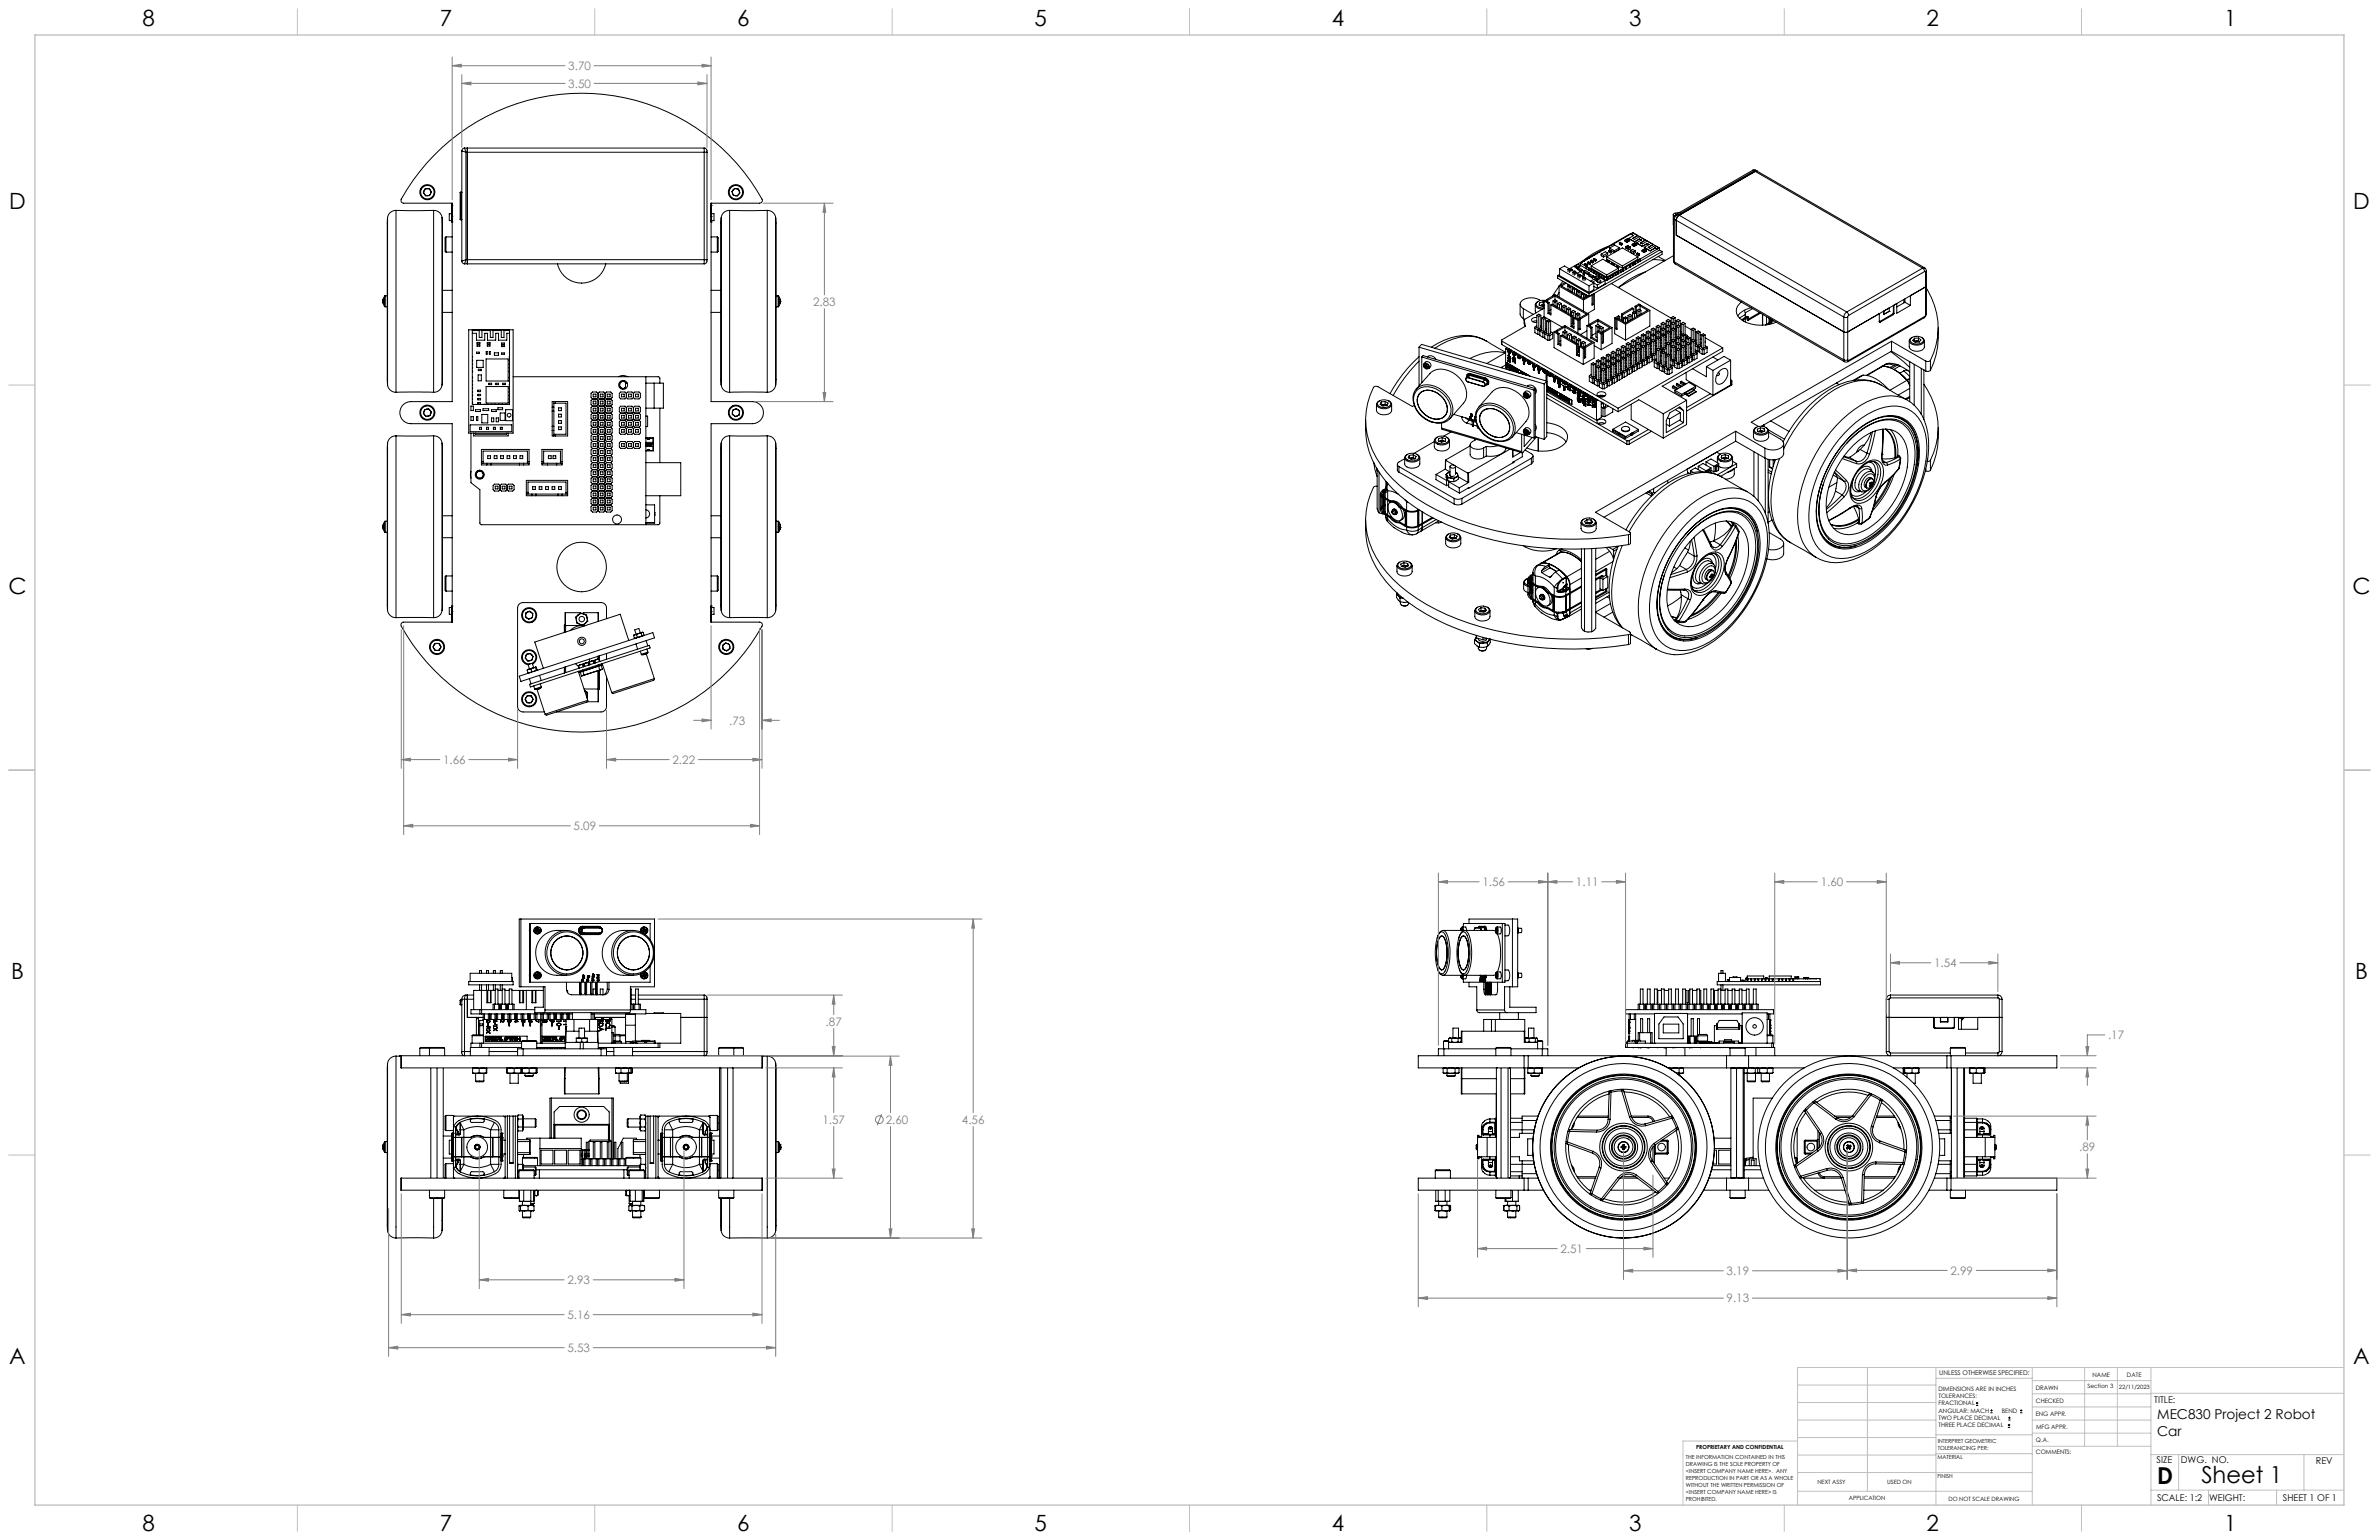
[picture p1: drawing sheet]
<svg xmlns="http://www.w3.org/2000/svg" width="864mm" height="559mm" viewBox="0 0 864 559" stroke-linecap="round" stroke-linejoin="round" font-family="sans-serif">
<defs><g id="words">
<g font-size="8.5">
<text x="783.1" y="538.4">D</text>
<text x="799.1" y="538.3">Sheet 1</text>
</g>
<g font-size="8.1">
<text x="51.7" y="9.3">8</text>
<text x="159.7" y="9.3">7</text>
<text x="267.6" y="9.3">6</text>
<text x="375.5" y="9.3">5</text>
<text x="483.5" y="9.3">4</text>
<text x="591.4" y="9.3">3</text>
<text x="699.4" y="9.3">2</text>
<text x="807.3" y="9.3">1</text>
<text x="3.3" y="76">D</text>
<text x="854.2" y="76">D</text>
<text x="3" y="215.7">C</text>
<text x="853.9" y="215.7">C</text>
<text x="4" y="355.4">B</text>
<text x="854.9" y="355.4">B</text>
<text x="3.3" y="495.1">A</text>
<text x="854.2" y="495.1">A</text>
<text x="51.7" y="555.4">8</text>
<text x="159.7" y="555.4">7</text>
<text x="267.6" y="555.4">6</text>
<text x="375.5" y="555.4">5</text>
<text x="483.5" y="555.4">4</text>
<text x="591.4" y="555.4">3</text>
<text x="699.4" y="555.4">2</text>
<text x="807.3" y="555.4">1</text>
</g>
<g font-size="4.9">
<text x="783.1" y="515">MEC830 Project 2 Robot</text>
<text x="783.1" y="520.9">Car</text>
</g>
<g font-size="4.2" fill="#808080">
<text x="206.3" y="25.4">3.70</text>
<text x="206.3" y="31.9">3.50</text>
<text x="295.2" y="111.1">2.83</text>
<text x="264.7" y="263">.73</text>
<text x="160.8" y="277.2">1.66</text>
<text x="244.1" y="277.2">2.22</text>
<text x="208.2" y="301.2">5.09</text>
<text x="538.1" y="321.6">1.56</text>
<text x="572.1" y="321.6">1.11</text>
<text x="660.9" y="321.6">1.60</text>
<text x="702.1" y="351">1.54</text>
<text x="299.7" y="372.3">.87</text>
<text x="765.3" y="377.1">.17</text>
<text x="298.5" y="407.8">1.57</text>
<text x="321.6" y="407.8">2.60</text>
<text x="349.2" y="407.8">4.56</text>
<text x="754.8" y="417.7">.89</text>
<text x="566.5" y="454.7">2.51</text>
<text x="206" y="466">2.93</text>
<text x="626.8" y="462.7">3.19</text>
<text x="708" y="462.6">2.99</text>
<text x="626.8" y="472.6">9.13</text>
<text x="206" y="478.6">5.16</text>
<text x="206" y="490.6">5.53</text>
</g>
<g font-size="3.4">
<text x="782" y="508.9">TITLE:</text>
<text x="782.9" y="531">SIZE</text>
<text x="791.7" y="531">DWG. NO.</text>
<text x="840.7" y="531.1">REV</text>
<text x="783" y="544.6">SCALE: 1:2</text>
<text x="801.9" y="544.7">WEIGHT:</text>
<text x="828.7" y="544.6">SHEET 1 OF 1</text>
</g>
<text font-size="2.4" x="704" y="499.1">UNLESS OTHERWISE SPECIFIED:</text>
<g font-size="2.2">
<text x="759.6" y="499.5">NAME</text>
<text x="772.1" y="499.6">DATE</text>
<text x="703.7" y="504.7">DIMENSIONS ARE IN INCHES</text>
<text x="703.7" y="507.3">TOLERANCES:</text>
<text x="703.7" y="510">FRACTIONAL</text>
<text x="739" y="504.3">DRAWN</text>
<text x="739.1" y="509.2">CHECKED</text>
<text x="703.7" y="512.6">ANGULAR: MACH</text>
<text x="703.7" y="515.3">TWO PLACE DECIMAL</text>
<text x="726.7" y="512.6">BEND</text>
<text x="739" y="513.9">ENG APPR.</text>
<text x="703.7" y="517.9">THREE PLACE DECIMAL</text>
<text x="739.1" y="518.6">MFG APPR.</text>
<text x="739.1" y="523.3">Q.A.</text>
<text x="739.1" y="527.5">COMMENTS:</text>
</g>
<g font-size="2.1">
<text x="757.8" y="503.8">Section 3</text>
<text x="769.2" y="503.9">22/11/2023</text>
<text x="659.7" y="538.6">NEXT ASSY</text>
<text x="685.1" y="538.6">USED ON</text>
<text x="671.1" y="544.4">APPLICATION</text>
<text x="707.3" y="544.5">DO NOT SCALE DRAWING</text>
</g>
<g font-size="2">
<text x="615.7" y="525.8">PROPRIETARY AND CONFIDENTIAL</text>
<text x="703.4" y="523.5">INTERPRET GEOMETRIC</text>
<text x="703.4" y="526">TOLERANCING PER:</text>
<text x="612" y="529.4">THE INFORMATION CONTAINED IN THIS</text>
<text x="612" y="531.9">DRAWING IS THE SOLE PROPERTY OF</text>
<text x="703.3" y="529.6">MATERIAL</text>
<text x="612" y="534.5">&lt;INSERT COMPANY NAME HERE&gt;. ANY</text>
<text x="612" y="537">REPRODUCTION IN PART OR AS A WHOLE</text>
<text x="612" y="539.5">WITHOUT THE WRITTEN PERMISSION OF</text>
<text x="703.3" y="536.4">FINISH</text>
<text x="612" y="542">&lt;INSERT COMPANY NAME HERE&gt; IS</text>
<text x="612" y="544.6">PROHIBITED.</text>
</g>
</g></defs>
<g fill="none" stroke="#000" stroke-width=".36">
<path d="M157.6 56.4a74.8 74.8 0 0 1 119.2 16.3l-.4 .7-.7 .3h-17.6v72h15.1a4 4 0 0 1 3.9 4 4 4 0 0 1-3.9 4h-15.1v72h17.6a.99 .99 0 0 1 .9 1.5 74.9 74.9 0 0 1-131-.5l.2-.7 .7-.3h17.6v-72h-14.9a4 4 0 0 1-4.1-4 4 4 0 0 1 4.1-4h14.9v-72h-17.6a.99 .99 0 0 1-.8-1.5 72.9 72.9 0 0 1 11.9-15.8zM167.6 54.8l1.5 .4M167.6 54.8v39.9M168.6 53.7l.5 1.5M168.6 53.7a1.02 1.02 0 0 0-1 1.1M168.6 53.7h87M169.1 55.2h86.5M169.1 55.2v39M169.7 53.7v42M255.6 53.7v1.5M255.6 55.2h1M255.6 53.7a1.24 1.24 0 0 1 1 1.5"/>
<path d="M255.6 55.2v39M256.6 55.2v39M140.7 79v60.7M143.8 76.3a3 3 0 0 0-3.1 2.7M143.8 76.3h13.6M143.8 76.3v66M154.3 68.5l1.5-.1 .8 1.2-.6 1.4h-1.5l-.8-1.2zM157.4 76.3a2.96 2.96 0 0 1 3.1 2.7M157.4 76.3v66M160.5 79v60.7M164.1 74.5h.1M164.1 78.5h.1"/>
<path d="M164.1 73.7v6.8M164.1 77.5h-1v2.5h1M167 69.8h.3M167 79.6h.3M167 79.6l.3 .1M167 69.8v9.8M167.3 69.7v.1M167.3 69.7h.2M167.3 69.7l-.3 .1M167.3 79.6l.2 .1M167.3 79.7h.2M167.3 79.6v.1"/>
<path d="M167.3 69.8v9.8M167.5 69.7l-.2 .1M167.5 79.7h.1M167.5 69.7h.1M258.1 77.5h1.1v2.5h-1M258.1 78.5h.1M258.1 74.5h.1M258.2 74.5h.1M258.2 78.5h.1M258.2 73.7v6.8M261.8 79v60.7M264.9 76.3a2.96 2.96 0 0 0-3.1 2.7"/>
<path d="M264.9 76.3h13.6M264.9 76.3v66M266.6 68.4l1.5 .2 .5 1.4-.9 1.1-1.5-.2-.5-1.4zM278.5 76.3a3 3 0 0 1 3.1 2.7M278.5 76.3v66M281.6 79v60.7M607.4 77.9l.1 3.8M607.5 79.1l.3 .5M607.5 79.1v15.6M607.7 78.3v.2M607.7 78.3h.1M607.8 79.6v15.4"/>
<path d="M607.8 79.6l.7 .3M608.3 78l-.5 .4-.3 .7M608.5 79.9v5.4l61.1 35.3 1.1-.2 28.3-16.3M608.5 79.9l60.8 35.1M609.2 77.9a1.88 1.88 0 0 0-1.4 1.7M609.2 77.9l-1 .1M609.2 77.9l.4 .2M609.6 78.1l-.6 .6-.5 1.2M609.6 78.1l60.8 35.1M609.8 77l-1.6 .3a.52 .52 0 0 0-.7 .3 .52 .52 0 0 0 .2 .7M636.3 61.8h1M636.3 61.8l.5 .2"/>
<path d="M636.3 61.8l-28.1 16.2M636.8 62l-27.6 15.9M636.8 62l.4 .2M637.2 62.2l-27.6 15.9M637.2 62.2l60.7 35.1M637.3 61.8l-.5 .2M637.3 61.8l.6 .3M637.9 62.1l-.7 .1M637.9 62.1l60.8 35.1M161.9 86l-.3 .3v4.9l.3 .3M161.9 86v5.5M161.9 91.5h2.2"/>
<path d="M161.9 86h2.2M164.1 80.5h.1M167.6 94.7a1.02 1.02 0 0 0 1 1M168.6 95.7h87M169.1 94.2l-1.5 .5M169.1 94.2l-.5 1.5M169.1 94.2h86.5M202.4 95.7a9 9 0 0 0 8.7 7 9 9 0 0 0 8.8-7M255.6 94.2v1.5M255.6 94.2h1M256.6 94.2v.5a1.02 1.02 0 0 1-1 1M258.1 91.5h2.3"/>
<path d="M258.1 86h2.3M258.1 80.5h.1M258.2 80.5h.1M260.4 86a5.8 5.8 0 0 1 .3 3.6v1.6l-.3 .3M260.4 86v5.5M566.1 97.5v2.5l10.7 6.2M566.1 97.5l10.7 6.2M566.1 97.5l1.8-1 1.8 1M566.1 99.6l-.7 .4M569.2 97.8v.8M569.2 97.8l.5 .3M569.7 98.1v.8"/>
<path d="M569.7 97.5l-.5 .3M569.7 97.5l.5 .3M570 97.6l.2-.1 .6 .3M570.2 97.9l1.2 .6M570.2 97.8l-.5 .3M570.2 97.8v.8M570.8 97.8l-.3 .2M570.8 97.8v.4M571 98.8l.5-.3 .5 .3-.5 .3M571 98.8l.5 .3M571 98.8v.8M571.3 98.5h.7"/>
<path d="M571.5 99.1v.8M571.8 96.6v.4l.6 .3M571.8 96.6l.6 .3M572 98.9l1.2 .7M572 98.5l-.3 .1M572 98.5v1.1M572.4 96.9v.4M572.5 99.2l1-.6 1.6 .8M572.7 97.4v.4l1.2 .7M572.7 97.4l1.2 .7M572.7 97.4l.5-.3 1.2 .7M572.8 99.8l.5-.3 .5 .3"/>
<path d="M572.8 99.8v.8M572.8 99.8l.5 .3M573.5 96.3v.4l-1.1 .6M573.5 96.3l-.6-.4-1.1 .7M573.5 96.3l-1.1 .6M573.7 95.5v.8l2.1 1.2M573.7 95.5l2.1 1.2M573.8 99.9l1.2 .7M573.8 99.8v.8M573.8 99.8l-.5 .3M573.9 98.1v.4M574.3 95.1l-.6 .4"/>
<path d="M574.3 95.1v.1M574.4 97.8v.4l-.5 .3M574.4 97.8l-.5 .3M574.9 98.4v.4l1.4 .8M574.9 98.4l1.4 .8M574.9 98.4l.4-.3 1.5 .9M575.1 99.4v.6l-.5 .4M575.1 99.4l-1.1 .6M575.2 94.6l-.9 .5M575.2 94.6v.1M575.2 95.8v.4l.7 .4M575.2 95.8l.7 .4"/>
<path d="M575.2 95.8l.4-.2 .7 .4M575.8 97.5h.2M575.8 96.7l.2 .1M575.8 96.7v.8M575.9 96.2v.4M576 96.8v.8l.7 .4M576 96.8l.7 .4M576.1 94.1l-.9 .5M576.1 94.1v.1M576.3 96v.4l-.4 .2M576.3 95.2v.4l.7 .4M576.3 96l-.4 .2"/>
<path d="M576.3 95.2l.7 .4M576.3 95.2l.4-.2 .7 .4M576.3 99.2v.4M576.7 98h.2M576.7 97.2l.2 .1M576.7 97.2v.8M576.8 99v.3l-.5 .3M576.8 99.8v.4l1.2 .7M576.8 99.8l1.2 .7M576.8 99.8l.5-.3 1.2 .7M576.8 99l-.5 .2M576.9 97.3v.8l.7 .4"/>
<path d="M576.9 97.3l.7 .4M577 95.6v.4M577 93.6l-.9 .5M577 93.6v.1M577.4 94.6v.4l.7 .4M577.4 95.4v.4l-.4 .2M577.4 95.4l-.4 .2M577.4 94.6l.7 .4M577.4 94.6l.3-.2 .7 .4M577.6 98.5l.2 .1M577.6 97.7l.2 .1M577.6 96.5l4.2-2.4 5.7 3.2"/>
<path d="M577.6 96.5l5.6 3.3M577.6 96.5v.8l5.6 3.3M577.6 97.7v.8M577.8 97.8v.8l.7 .5M577.8 97.8l.7 .4M578 93l-1 .6M578 93v.1M578.1 95v.4M578.4 94v.4l.7 .4M578.4 94.8v.4l-.3 .2M578.4 94.8l-.3 .2M578.4 94l.4-.2 .7 .4"/>
<path d="M578.4 94l.7 .4M578.5 99.1h.2M578.5 98.2l.2 .2M578.5 98.2v.9M578.7 98.4v.8l.7 .4M578.7 98.4l.7 .4M578.9 92.5l-.9 .5M578.9 92.5v.1M579.1 94.4v.4M579.4 99.6h.2M579.4 98.8l.2 .1M579.4 98.8v.8"/>
<path d="M579.5 94.2v.4l-.4 .2M579.5 94.2l-.4 .2M579.6 98.9v.8l.8 .4M579.6 98.9l.8 .4M579.8 92l-.9 .5M579.8 92v.1M580.4 99.3l.2 .1M580.4 99.3v.8M580.6 99.4l.7 .4M580.6 99.4v.8M580.7 91.4l-.9 .6M580.7 91.4v.1"/>
<path d="M581.2 92.2v.6l.9 .5M581.2 92.2l.9 .5M581.3 99.8l.2 .1M581.3 99.8v.8M581.5 99.9v.9l.7 .4M581.5 99.9l.7 .5M582.1 92.7v.6M582.3 90.5l-1.6 .9M582.3 90.5v.1M583 94.6l.7 .4M583 94.6v.1M583 94.6l.4-.2 .7 .4"/>
<path d="M583.2 90l-.9 .5M583.2 90v.1M583.2 93.2v.9l5.7 3.2M583.2 99.8v.8M583.2 93.2l5.7-3.2 5.7 3.2M583.2 93.2l5.7 3.3M583.6 89.5a28.3 28.3 0 0 0-9.1 5.3M583.6 91.8v.6l-1.5 .9M583.6 91.8l-1.5 .9M583.6 91.8l-.8-.5-1.6 .9M583.7 95v.1M583.9 90.9v.5l.7 .4"/>
<path d="M583.9 90.9l.7 .5M583.9 90.9l.4-.2 .7 .5M584.1 94.8l-.1 .4M584.1 94.8l-.4 .2M584.1 89.5l-.9 .5M584.1 89.5v.1M584.3 90v.6l1.7 1M584.3 90l1.7 1M584.6 91.4v.4M584.8 95.6v.1M584.8 95.6l.7 .4M584.8 95.6l.4-.2 .7 .4"/>
<path d="M585 91.2v.3l-.4 .3M585 91.2l-.4 .2M585 88.9l-.9 .6M585 88.9v.1M585.4 99.7v.8l-.7 .4M585.4 99.7l-.7 .4M585.5 96v.2M585.6 99.6l-.2 .1M585.6 99.6v.8M585.9 95.8l-.1 .5M585.9 95.8l-.4 .2M586 88.4l-1 .5"/>
<path d="M586 88.4v.1M586 91v.6M586.4 99.9h.2M586.4 99.2v.8l-.8 .4M586.4 99.2l-.8 .4M586.6 99.1l-.2 .1M586.6 99.1v.8M586.6 96.6l.7 .4M586.6 96.6l.4-.2 .7 .4M586.6 96.6v.2M587.3 99.3h.2M587.3 98.6v.9l-.7 .4"/>
<path d="M587.3 98.6l-.7 .5M587.3 97v.2M587.5 98.5l-.2 .1M587.5 98.5v.8M587.5 97.3l-4.3 2.5M587.5 97.3v.8l-4.3 2.5M587.7 96.8l-.2 .5M587.7 96.8l-.4 .2M587.8 89.9v.6l-1.8 1.1M587.8 88.1v.4l.7 .4M587.8 89.9l-1.8 1.1M587.8 89.9l-1.7-1-1.8 1.1"/>
<path d="M587.8 88.1l.7 .4M587.8 88.1l.4-.2 .7 .4M588.2 98.8h.2M588.2 98.1v.9l-.7 .3M588.2 98.1l-.7 .4M588.4 98l-.2 .1M588.4 98v.8M588.5 88.5v.4M588.9 88.3v.5l-.4 .1M588.9 88.3l-.4 .2M588.9 96.5v.8M589.1 98.3h.2"/>
<path d="M589.1 97.6v.8l-.7 .4M589.1 97.6l-.7 .4M589.3 97.5l-.2 .1M589.3 97.5v.8M589.9 87.1v.5l.7 .3M589.9 87.1l.3-.2 .7 .4M589.9 87.1l.7 .5M590 97.8h.2M590 97v.9l-.7 .4M590 97l-.7 .5M590.2 89.5v.6l.2 .1M590.2 89.5l.2 .1"/>
<path d="M590.2 96.9l-.2 .1M590.2 96.9v.9M590.4 89.6v.6M590.5 86.8l.4-.2 .7 .4M590.5 86.8l.7 .4M590.5 86.8v.3M590.6 87.6v.3M590.9 87.3v.4l-.3 .2M590.9 87.5l.3 .1M590.9 87.3l-.3 .3M591 89.9v.6l.2 .2M591 89.9l.2 .2"/>
<path d="M591.1 89.2v.6l-.7 .4M591.1 89.2l-.7 .4M591.1 89.2l-.2-.1-.7 .4M591.2 87.2v.4M591.2 90.1v.6M591.3 86.5l2.1 1.3M591.3 86.5l2.1 1.2M591.6 87v.4l-.4 .2M591.6 87l-.4 .2M591.6 96.8h.3M591.6 96.1v.8l-1.4 .9M591.6 96.1l-1.4 .8"/>
<path d="M591.9 96l-.3 .1M591.9 96v.8M591.9 89.6v.7l-.7 .4M591.9 89.6l-.7 .5M591.9 89.6l-.9 .3M592 90.8v.7l1 .6M592 84.9l-6 3.5M592 84.9l.9 .6M592 84.8v.1M592 90.8l1 .6M592 90.8l.6-.3 1.1 .6M592 84.8l1 .7"/>
<path d="M592.1 84.8l-22.3 12.7M592.5 88.7v.3l.7 .5M592.5 88.7l.7 .3M592.5 88.7l.3-.3 .7 .4M592.6 96.3h.2M592.6 95.6v.8l-.7 .4M592.6 95.6l-.7 .4M592.7 84.5l1.7 1M592.7 84.5l-.7 .3M592.7 84.5l9.7 5.5M592.8 95.5l-.2 .1M592.8 95.5v.8"/>
<path d="M593 91.4v.7M593 85.5l-1.7 1M593.1 88.3l.4-.2 .7 .4M593.1 88.3v.3M593.1 88.3l.7 .4M593.2 89v.5M593.4 87.7v.1M593.5 95.8h.2M593.5 95.1v.8l-.7 .4M593.5 95.1l-.7 .4M593.5 88.8v.5l-.3 .2M593.5 89l.3 .1"/>
<path d="M593.5 88.8l-.3 .2M593.7 91.1v.6l-.7 .4M593.7 91.1l-.7 .3M593.7 95l-.2 .1M593.7 95v.8M593.8 88.7v.4M594.1 92v.4l.7 .4M594.1 88.1l2.1 1.3M594.1 88.1v.1M594.1 92l.7 .4M594.1 92l.3-.2 .7 .4M594.2 88.5l-.4 .2"/>
<path d="M594.2 88.5v.4l-.4 .2M594.4 95.2h.2M594.4 94.5v.9l-.7 .4M594.4 94.5l-.7 .5M594.4 85.5l-1.7 1M594.4 85.5l-1.7 1 .7 .4 1.7-1 2.2 1.2M594.6 93.2v.9l-5.7 3.2M594.6 93.2l-5.7 3.3M594.6 94.4l-.2 .1M594.6 94.4v.8M594.8 92.4v.4M595.1 86.7l.7 .4-1.7 1"/>
<path d="M595.1 92.2v.4l-.3 .2M595.1 86.8l-1.7 1M595.1 86.8l.7 .3M595.1 92.2l-.3 .2M595.1 86.7v.1M595.1 86.7l-1.7 1M595.3 94.7h.2M595.3 94v.8l-.7 .4M595.3 94l-.7 .4M595.5 88.1l.7 .4 1.8-1 2.1 1.2M595.5 93.9l-.2 .1M595.5 93.9v.8"/>
<path d="M596.1 90.8v.4l.7 .5M596.1 90.8l.3-.2 .7 .4M596.1 90.8l.7 .4M596.2 89.4h.1M596.7 90.5l.3-.2 .7 .4M596.7 90.5v.2M596.7 90.5l.7 .4M596.8 91.2v.5M596.9 89.7l2.1 1.4M596.9 89.7v.1M597.1 91v.4l-.3 .3M597.1 91.2l.3 .1"/>
<path d="M597.1 91l-.3 .2M597.3 87.1l-1.8 1M597.3 87.1l-1.7 1.1M597.4 90.9v.4M597.7 90.7v.4l-.3 .2M597.7 90.7l-.3 .2M598 88.3l.6 .5M598 88.3l-1.8 1.1M598 88.3l.7 .4-1.8 1M599 91v.1M599.9 94.2l4.3 .5M600.1 88.8l-1.7 1"/>
<path d="M600.1 88.7l-1.8 1 .7 .5 1.8-1.1 1.4 .9M600.1 88.7v.1M600.8 90l-1.8 1.1M600.8 90l.7 .5M600.8 90l.7 .3M600.8 90l-1.8 1M600.8 90h.1M601.5 90.5l-6 3.4M601.5 90.3v.2M601.9 93.1l2.6 1.4M602.2 90l-.7 .3M602.2 90h.2"/>
<path d="M602.4 90v.8l-6.9 3.9M602.4 90.7l1 .6M603.4 91.3l-26.6 15.3M603.4 91.3v1l-26.6 15.3M607.5 94.7l.6 1M607.5 94.7l.3 .3M607.5 92.8l-20 11.6a28.3 28.3 0 0 1 9.9-5.8M607.8 95l.3 .7M607.8 95l61.5 35.6M608.1 95.7l61.5 35.6-.3-.7M697.9 97.3l.7 1.2M697.9 97.3l-27.5 15.9"/>
<path d="M698.6 98.5l.4 .2M698.6 98.5l-27.5 15.9M698.7 97.2l.6 1.1M698.7 97.2l-.8 .1M699 98.7v15.5M699.3 98.3l-.3 .4M699.3 98.3v15.5M139 109.7l.6 1.5M139 109l.1-.5v1.5l-.1-.3M139 109.4l.1 .3M139 109.4h.1M139 109h.1"/>
<path d="M139.1 109.6l-.1 .1M139.6 111.2l.2 .1M139.6 107.4l-.6 1.5M139.6 107.4v3.8M139.8 107.4h-.2M139.8 107.4v3.9M139.8 111.3h.8M139.8 107.4h.8M160.6 113.3h3.5M160.6 105.3h3.5M170.1 119.7h16.2v37.5h-16.2zM171.5 119.7v27.1h13.5v-27.1"/>
<path d="M171.5 119.9h2.5v2.5h.9v-2.5h3.1v2.5h1v-2.5h3v2.5h1v-2.5h2M258.1 113.3h3.6M258.1 105.3h3.6M281.7 111.3h.8M281.7 107.4h.8M282.5 107.4h.1M282.5 107.4v3.9M282.6 111.2l-.1 .1M282.6 107.4l.6 1.5M282.6 107.4v3.8M283.2 109.6v.1M283.2 109h.1"/>
<path d="M283.2 109.7l-.6 1.5M283.2 109v-.5v1.5v-.3M283.2 109.4v.3M283.2 109.4h.1M551.8 110.3l.1 4.1 1.1 1.2M553 112v3.6M553 112l3.6 2.1M553 115.6l.5 .3M553.3 116l.5 2.4-8.7 4.9 .1 .5M553.3 116l.2 2.5M557.2 119.1l1.1 .6M557.3 110.6v2.2l.3 .7"/>
<path d="M557.9 115.2h-.3a1.15 1.15 0 0 0-1.5 1.3l.9 .5h.9M557.9 116.5l-1.5 .2M557.9 118.3l-.7 .4v2l1.1 .7M557.9 114.4l.7-.4 .7 .4M557.9 114.4l.7 .4M557.9 114.4v4.5l.7 .4M558.3 119.7h.7M558.3 119.7v1.7M558.3 109.4l-.2 .1a1.18 1.18 0 0 0-.3 2l2.1 .7M558.6 114.8v4.5M558.8 109.9l-.1 .8 1.3 .5 .5-.1M558.8 109.9v.9"/>
<path d="M559 119.7v2l1.1 .7M559.2 110.9l.3-.1zM559.2 109a5.7 5.7 0 0 0-7.1 .6 1.73 1.73 0 0 0 .9 2.4M559.3 114.4l-.7 .4M559.3 114.4v4.5l-.7 .4M559.3 118.3l.4 .2M559.7 115.4v4.5l.7 .4M559.7 115.4l.7 .5M559.7 115.4l.7-.4 .7 .4M559.7 119.3l-.7 .4M560.2 110.6l.3 .1-1 .1M560.2 109.5l.3 .1"/>
<path d="M560.2 109.5l-1.4 .4M560.2 109.5v1.1M560.2 110.6l-.7 .2M560.4 115.9v4.4M560.5 109.2v5.7l6.6 3.8M560.5 111.8l-7.2 4.2M560.5 109.2l.5-.2 1.4 .8M560.5 109.2l1.4 .8M560.8 109h-.2a2.53 2.53 0 0 0-3 1.4 2.4 2.4 0 0 0 2.9 1.4M561.1 115.4l-.7 .5M561.1 115.4v4.5l-.7 .4M561.1 119.3l.4 .2"/>
<path d="M561.4 108.7l3.1-1.8 12.2 7.1M561.4 108.7l.4 .3M561.4 108.7l-.2 .4M561.5 116.5v4.5l.7 .4M561.5 116.5l.7 .4M561.5 116.5l.7-.4 .7 .4M561.8 109v.4M561.9 110v3.7M562.2 116.9v4.5M562.4 109.8v3.7M562.4 113.5l-.5 .2M562.4 109.8l-.5 .2"/>
<path d="M562.4 113.5l.6 .3M562.9 116.5l-.7 .4M562.9 116.5v4.5l-.7 .4M563 110.6l7.3 4.2M563 110.6l.4-.2 7.3 4.2M563 110.6v3.7l-1.1-.6M563 112.4l-.6 .3M563.8 109.2l.7 .4M563.8 109.2v1.4M564.5 107.4l11.4 6.6-2.7 1.5M564.5 107.4l-2.7 1.6M564.5 107.4v1.4"/>
<path d="M564.5 109.6v1.4M564.5 108.8l-.7 .4M564.5 108.8l.7 .4M565 119.9l.4 .3M565 119.9l3.1-1.8 10.6 6.1M565 119.9v.5M565.2 109.2l-.7 .4M565.2 109.2v2.2M565.4 100v1l11.4 6.6M565.4 110.2v1.3M565.4 100l11.4 6.6M565.4 110.2l.7-.5 .7 .5"/>
<path d="M565.4 110.2l.7 .4M566 103.9l-2.4 3.5M566 106.2l-.8 1.2M566 103.8v4M566 103.8l8.8 5.1M566.1 110.6v1.3M566.8 110.2l-.7 .4M566.8 110.2v2.2M567.1 111.1l.7 .4M567.1 111.1v1.4M567.1 111.1l.7-.4 .7 .4M567.3 102.1l-1.2 1.6"/>
<path d="M567.8 111.5v1.4M568.1 118.6l9.7 5.6-2.6 1.6M568.1 118.6l-2.7 1.6M568.1 118.6v1.4M568.1 102.5l-2.1 1.3M568.5 111.1l-.7 .4M568.5 111.1v2.2M568.5 102.8l-1.7 1 8 4.6M568.7 112.1l.8 .4M568.7 112.1v1.4M568.7 112.1l.8-.4 .7 .4M569.2 103.2v2"/>
<path d="M569.3 103.7l.6 .5M569.5 112.5v1.4M569.7 103.4v.5M569.9 104.2v1.4M570.2 112.1v2.2M570.2 112.1l-.7 .4M570.3 114.8v3.7M570.4 113l.7 .4M570.4 113v1.4M570.4 113l.7-.4 .7 .4M570.5 103.9l-.6 .3M570.7 104v2"/>
<path d="M570.7 114.6v3.7M570.7 118.3l-.4 .2M570.7 114.6l-.4 .2M570.7 117.3l.4 .2M570.7 118.3l.7 .3M570.9 104.7v1.4M570.9 104.7l.7 .4M570.9 104.1v.6M571 104.2l-.1 .5M571.1 113.4v4.1M571.4 115.5l1.4 .8M571.4 115.5l.4-.3 1.4 .8-.4 .3"/>
<path d="M571.4 115.5v3.6l-1.1-.6M571.4 117.4l-.3 .1M571.5 104.5v.5M571.6 105.1v1.4M571.8 113l-.7 .4M571.8 113v2.2M572.1 114v1.4M572.1 114l.7 .4M572.1 114l.7-.4 .7 .4M572.1 104.8l-.5 .3M572.3 104.9v2M572.5 105.7l.7 .3"/>
<path d="M572.5 105.7v1.3M572.8 105.2v.5M572.8 114.4v1.4M572.8 116.3v4.5M572.8 105.5l-.3 .2M573.2 115.5l.4 .3M573.2 106v1.5M573.2 115.5v4.2l.4-.2M573.2 119.2l.4 .3M573.3 100.1v.8M573.3 105.5v.5M573.5 114l-.7 .4"/>
<path d="M573.5 114v1.4M573.6 115.8v3.7M573.7 105.8l-.5 .2M573.9 105.9v1.9M574.1 106.6v1.4M574.1 106.6l.7 .4M574.5 100.8l.5-.3 .5 .3M574.5 100.8l.5 .3M574.5 100.8v.8M574.5 106.2v.5M574.5 106.3l-.4 .3M574.8 107v1.4"/>
<path d="M574.8 108.9v4M574.9 106.9l-.1 .1M575 101.1v.8M575 106.5v1.8M575.5 100.9l3.1 1.8M575.5 100.8l-.5 .3M575.5 100.8v.8M575.5 106.8v1.2M575.9 107v.8M576.1 118.2v4.6M576.1 118.2l1.4 .8M576.1 118.2l.4-.3 1.4 .8"/>
<path d="M576.3 107.2v.3M576.5 107.4l-1.7 1M576.7 114l-3.1 1.8M576.7 114v4.1M576.8 103.7v2.5M576.8 106.6v1M576.9 117.7v.5M576.9 117.7l.5 .2M576.9 117.7l3.1-1.8 5.2 3M577.4 117.9v.5M577.5 119v3.7M577.8 107l.1 .1"/>
<path d="M577.9 107.1v3.6l.4-.2M577.9 118.7v3.7M577.9 118.7l-.4 .3M577.9 107.1l-3.1 1.8M577.9 110.3l.4 .2M578 100.5v.4M578.2 106.8h.1M578.3 106.8v3.7M578.5 100.2v.4l-.5 .3M578.5 100.2l-.5 .3M578.6 102.7l-1.8 1M578.6 102.7v2.4l-1.8 1.1"/>
<path d="M578.6 103.9l1.3 .7M578.6 102.7l1.3 .7M578.6 106.5l.2 .1M578.8 106.6v5.7l-2.5 1.4M578.8 106.6l-.5 .2M578.9 100.4v.5l1 .5M578.9 100.4l1.2 .7M578.9 100.4l.5-.2 1.2 .7M579.3 118.2l.7 .4M579.3 118.2v4.1l.5 .3M579.4 101.7l-.7-.4-1.3 .7M579.7 101.9a.7 .7 0 0 0 .7 .6 .7 .7 0 0 0 .7-.6"/>
<path d="M579.8 101.8a.7 .7 0 0 1 .7-.3 .7 .7 0 0 1 .5 .6 .71 .71 0 0 1-.7 .3 .71 .71 0 0 1-.5-.6zM579.9 103.4v1.2M580 116.4l4.3 2.5-2.6 1.5M580 116.4l-2.6 1.5M580 117.8l.7 .4M580 116.4v1.4M580 118.6v1.6M580 117.8l-.7 .4M580.1 101.1v.1M580.4 100.1l.2 .1M580.5 118.9v1.4M580.5 118.9l.7 .4"/>
<path d="M580.5 118.9l.7-.4 .7 .4M580.6 100.2l.7 .4M580.6 100.9l-.5 .2M580.6 100.9h.1M580.7 118.2v.5M580.7 118.2l-.7 .4M581.2 119.3v1.4M581.3 100.6l.2 .1M581.9 118.9l-.7 .4M581.9 118.9v1.4M582.2 101.2h.2M582.2 100.4l.2 .1"/>
<path d="M582.2 100.4v.8M582.4 100.5v.8l.8 .5M582.4 100.5l.8 .5M582.7 101.8v1.2l-2.8 1.6M582.7 101.8l-2.8 1.6M582.7 101.8l-1.8-1-2.8 1.6M583.2 101v.8M583.6 101.5h.2M583.6 100.8v.8l-.4 .2M583.6 100.8l-.4 .2M583.8 100.6l-.2 .2M583.8 100.6v.9"/>
<path d="M584.5 100.9h.2M584.5 100.2v.9l-.7 .4M584.5 100.2l-.7 .4M584.7 100.1l-.2 .1M584.7 100.1v.8M584.9 102.9l21.8 12.6M585.2 118.9v5.7l-4 2.3M585.2 118.9l-3.1 1.8M585.4 100.4h.2M586.1 115.4v5.7l4 2.3M586.1 115.4l.5 .2M586.6 115.6v3.7"/>
<path d="M587 115.9l3.1 1.8M587 115.9l.4-.3 2.7 1.6M587 115.9v3.7l-.4-.3M587 119.1l-.4 .2M588 114.8l-1.4 .8M588 114.8v1.2M588 114.8l-.4-.2-1.5 .8M588.6 114v2.3M588.6 114l.4 .2M589 114.2v2.4M589.4 115.4v1.4M589.4 115.4l.7 .4"/>
<path d="M589.4 115.4l.7-.4 .7 .4M590.1 115.8v1.4M590.1 117.7v5.7M590.8 115.4l-.7 .4M590.8 115.4v1.4M591 114.5v2.2M591 114.5l.7 .4M591 114.5l.7-.4 .7 .4M591.7 114.9v1.4M592.4 114.5l-.7 .4M592.4 114.5v1.4M592.6 113.5v2.2"/>
<path d="M592.6 113.5l.7 .4M592.6 113.5l.7-.4 .7 .4M592.9 112v1.4M592.9 112l-3.9 2.2M592.9 112l-.4-.3-3.9 2.3M593.3 113.9v1.4M593.5 111.1v2.1M593.5 111.1l.5 .3M594 111.4v2.1M594 113.5v1.4M594 113.5l-.7 .4M594.3 112.6v2.2"/>
<path d="M594.3 112.6l.7-.4 .7 .4M594.3 112.6l.7 .4M595 113v1.4M595.4 110.6v1.8M595.4 110.6l-1.4 .8M595.4 110.6l-.4-.3-1.5 .8M595.7 112.6l-.7 .4M595.7 112.6v1.4M598.9 112.6v5.7l-8.8 5.1M598.9 112.6l-8.8 5.1M598.9 112.6l-3.1-1.8-.4 .3 2.7 1.5-8 4.6M599.4 119.5v8.6l.7 .5"/>
<path d="M599.4 119.5l.7 .4M599.4 119.5l.7-.4 .8 .4M600.1 119.9v1.2M600.9 119.5v8.6l-.8 .5M600.9 119.5l-.8 .4M601.2 118.4v12.9l.7 .4M601.2 118.4l.7-.4 .8 .4M601.2 118.4l.7 .4M601.9 118.8v1.3M602.7 118.4v12.9l-.8 .4M602.7 118.4l-.8 .4M603 117.4v8.6l.7 .5"/>
<path d="M603 117.4l.7 .4M603 117.4l.7-.5 .7 .5M603.7 117.8v1.3M603.7 119.9v1.2M603.7 119.1l.7 .4-.7 .4M603.7 119.1l-.7 .4 .7 .4M604.4 117.4v8.6l-.7 .5M604.4 117.4l-.7 .4M604.9 116.3v17.1l.7 .4M604.9 116.3l.7 .4M604.9 116.3l.7-.4 .7 .4M605.6 118l.7 .4-.7 .4"/>
<path d="M605.6 116.7v1.3M605.6 118.8v1.3M605.6 118l-.7 .4 .7 .4M606.3 116.3v17.1l-.7 .4M606.3 116.3l-.7 .4M606.7 115.3v14.9l.7 .4M606.7 115.3l.7-.4 .7 .4M606.7 115.3l.7 .4M606.7 119.1l-.4 .3M607.4 115.7v1.2M607.4 117.8v1.3M607.4 119.9v3.3"/>
<path d="M607.4 119.1l.7 .4-.7 .4M607.4 119.1l-.7 .4 .7 .4M607.4 116.9l-.7 .5 .7 .4M607.4 116.9l.7 .5-.7 .4M608.1 116.3l.4 .2M608.1 115.3v14.9l-.7 .4M608.1 115.3l-.7 .4M608.1 119.1l.4 .3M608.5 116.3v15l.7 .4M608.5 116.3l.7 .4M608.5 116.3l.7-.4 .7 .4M609.2 116.7v1.3"/>
<path d="M609.2 118.8v3.4M609.2 118l-.7 .4 .7 .4M609.2 118l.7 .4-.7 .4M609.9 117.3l.4 .2M609.9 116.3v15l-.7 .4M609.9 116.3l-.7 .4M610.3 117.4v12.8l.7 .4M610.3 117.4l.7-.5 .7 .5M610.3 117.4l.7 .4M611 117.8v3.3M611.7 118.4l2.2 1.2M611.7 117.4v12.8l-.7 .4"/>
<path d="M611.7 117.4l-.7 .4M613.9 119.5l.7-.4 .8 .4M613.9 119.5l.7 .4M613.9 119.5v8.6l.7 .5M614.6 119.9v3.3M615.4 119.5l-.8 .4M615.4 119.5v8.6l-.8 .5M632.1 109.6a3.8 3.8 0 0 0-1.8 3.7 3.8 3.8 0 0 0 2.6 3.2 14.3 14.3 0 0 0 11.9 .4M633.2 112.5l.4 1.7M633.6 114.2v2.6M633.6 114.2l-2.2 1.2M634.3 116l.3 .2"/>
<path d="M634.3 114.8l-2.1 1.2M634.3 114.8v1.2M634.3 114.8l.3 .2M634.6 115l-2.1 1.2M634.6 115v1.2M635.6 111.7h-.3a8.1 8.1 0 0 0-4.5 2.9M636.2 112l-2.7 1.5M638.7 113.4l-4.4 2.6M639.1 113.6l-4.5 2.6M639.8 114v4M639.9 114.1v3.9M641.3 114.9v3"/>
<path d="M642.2 115.4v2.3M642.5 116.9l-1.6 1M642.5 115.6v1.3M642.9 117.2l-1.1 .6M642.9 115.8v1.4M643.4 116.1l-.9 .8M643.8 116.3l-.9 .9M669.3 115h1.4M669.3 115v15.6M670.4 113.2l-.8 .8-.3 1M670.4 113.2l.7 1.2M670.7 115v15.6"/>
<path d="M671.1 114.4l-.4 .6M682.2 116.7l.3 .2M682.2 113.8v2.9M683.8 112.9v1.2l1.9-1.1M683.8 113.9l.1 .2M683.9 112.8l1.9-1v1.2l-1.9 1.1zM685.7 113h.1M687 114l-4.8 2.6M687 114l.2 .2M687.2 114.2l-4.7 2.7M687.3 113.6l.2 .1M687.3 110.9v2.5l-.3 .6"/>
<path d="M687.5 113.7l-.3 .5M691.1 108.7v1.2M691.5 109.7l2 1.1M691.5 109.7l-2.9 1.7M691.5 108.4v1.3M693.5 110.8l-4.9 2.9v-3.5l-1.1 .5v3M698.4 115.3l-27.5 15.9M698.6 114.9l-.2 .4M698.6 114.9l-27.5 15.9M699 114.2l-.4 .7M699 104.1l-5.5 3.2v3.5M699.3 113.8l-.2 .8-.7 .7"/>
<path d="M699.3 103.7l-.3 .4M699.3 104.6a26.3 26.3 0 0 1 1.5 26.2M699.3 113.8l-.3 .4M703.6 119a29.5 29.5 0 0 1-2.8 15.4M140.7 139.7a3 3 0 0 0 3.1 2.6M160.5 139.7a2.96 2.96 0 0 1-3.1 2.6M171.5 120.9h1.5v2.5h3v-2.5h1v2.5h3v-2.5h1v2.5h3v-2.5h1M173 127.8h1v.5h-1zM173 130.7h2.4v2.6h-2.4zM173.2 124.2h1v.5h-1zM173.2 125.1h1v.5h-1zM173.6 136h1.1v2.2h-1.1z"/>
<path d="M173.6 134h1.1v.5h-1.1zM176.5 130.2h8v8.1h-8zM176.5 127.5h.3v1h-.3zM176.9 124.2h1v.5h-1zM176.9 125.1h1v.5h-1zM177.4 139.1h1.1v.5h-1.1zM177.6 127.5h.3v1h-.3zM179.5 128h1.4v.9h-1.4zM180 139.1h1v.5h-1zM182.1 124.5h1v.5h-1zM182.1 125.2h1v.6h-1zM182.1 128.1h1v.5h-1z"/>
<path d="M182.5 139.1h.9v.5h-.9zM186.3 136.7h52.6l.6 .4v1.9M224.5 136.7a3.4 3.4 0 0 1 3.4 0M227.3 139a1.29 1.29 0 0 0-1.8-.4 1.29 1.29 0 0 0-.3 1.9 1.29 1.29 0 0 0 1.9 .1M227.5 139l-1.1-.8-1.4 .6-.1 1.4 1.1 .9 1.1-.4M227.7 139h-.6v2M234.5 136.7v53.7M234.5 139h6.3v9.1h-6.3M237.5 139v9.1M261.8 139.7a2.96 2.96 0 0 0 3.1 2.6M281.6 139.7a3 3 0 0 1-3.1 2.6M515.1 129.4a50.5 50.5 0 0 0-10.5 13.4"/>
<path d="M515.1 131.1a53.1 53.1 0 0 0-9.4 12.4M515.1 126v14M515.1 126l45.5 13.3M515.1 126l.9-1 45.5 13.3M516.1 129.5l40.8 12M516.1 129.5v9.4M516.1 129.5l.5-.5 40.7 12M516.9 132l.5-.6a1.31 1.31 0 0 1 1.6 .2 1.31 1.31 0 0 1 .3 1.5l-.5 .6a1.23 1.23 0 0 0-.4-1.6 1.23 1.23 0 0 0-1.7 .2v.4M516.9 132.2a1.06 1.06 0 0 1 1.4 .3 1.06 1.06 0 0 1-.1 1.4l-1-.4a.9 .9 0 0 1-.3-1.3zM517 133.1l.5 .1M517.4 132.8a.31 .31 0 0 1 0-.4 .31 .31 0 0 1 .4 0 .31 .31 0 0 1 0 .4v.1M517.4 132.8l-.5-.1 .1 .4"/>
<path d="M517.5 133.2l.1 .5M517.8 132.5l-.4 .3M517.8 132.7l-.8 .4M517.8 132.9h.6M517.8 132.9l-.3 .3M517.9 133.3a.27 .27 0 0 1 .1 .4 .27 .27 0 0 1-.4 0M517.9 133.3h.5M517.9 132.9l-.3 .8M518.1 132.9l-.2 .4M518.2 129.5l.1-.1a1.99 1.99 0 0 1 3 1M518.4 132.9v.4M519.6 126a21.9 21.9 0 0 1 15.2-4.1l1.9 .5 2.9 1.4a14.5 14.5 0 0 0-14.3 .1l-4.4 2.5"/>
<path d="M532.9 137.1h-.6l-.2 .5 .2 .6 .6 .4M532.9 137.1l5.4 1.6M532.9 136.9v.2M532.9 136.9h-.3a.87 .87 0 0 0-.6 1 .87 .87 0 0 0 1 .7M532.9 138.6h.1M532.9 138.6l5.4 1.6M532.9 136.9l5.4 1.6M533.6 136.2l-.6 .1-.8 .8M533.6 135.9a.85 .85 0 0 0-.9 .1 .85 .85 0 0 0-.3 .9M533.6 136.2l5.3 1.6M533.6 136.2l-.7 .7M533.6 135.9l5.3 1.6"/>
<path d="M533.6 135.8v.1M533.6 135.8l5.4 1.5M533.8 135.6l-.5-.1-.8 .5 1.1-.2M533.8 135.6l-.2 .2M533.8 135.6l5.4 1.5M538.3 138.7l.5 .3 .3 .6-.3 .5h-.5M538.3 138.5v.2M538.3 138.5a.82 .82 0 0 1 .9 .9 .82 .82 0 0 1-.9 .8M538.9 137.8l.7 .4 .2 .7-.8 1.1M538.9 137.5a1.23 1.23 0 0 1 1.2 1 1.23 1.23 0 0 1-.7 1.3h-.2M538.9 137.8l-.6 .7M539 137.3l-.1 .2"/>
<path d="M539.2 137.1a1.51 1.51 0 0 1 .9 2.5 1.56 1.56 0 0 0-1.1-2.3M539.2 137.1l-.2 .2M539.6 123.7l7 4.1M545 123.5l.2 1.6M545.2 125.1l42.2 24.3M545.2 123.8v1.3M545.2 123.8l42.2 24.3M546.4 128.1a17 17 0 0 0-12.8 2M546.6 132.4l-1.6 1.1M546.6 126.4v7.1l1.5 .9M546.6 126.4l14.6 8.5M546.6 128l-6.9 3.9"/>
<path d="M546.9 126.3l-.3 .1M546.9 126v.6l1 .6M547 131.7h.1M547 131.7l8.4 4.8M547 131.7v1.5l2.9 1.7M547.1 131.9l.3 .3zM547.3 132.2l.3 .8-.3-.1zM547.3 132.9l.1 .1M547.4 128.9h.1M547.4 130l.4-.2 .4 .3M547.4 130h.1M547.4 130.9h.1"/>
<path d="M547.4 133h.1M547.4 128.9l.9 .6M547.4 130l.4 .7M547.4 128.9l.3 .4-.3 .5 .3 .9-.3 .2M547.4 130.9v.2l.4-.2 .5 .7M547.4 132.1l.4 .8M547.4 127.5l.1 .3M547.4 127.5h.1M547.4 132.1v.1M547.5 127.2l.3 .1M547.5 127.5v.3M547.5 127.4v.1"/>
<path d="M547.5 127.4l.6 .3v.4M547.5 127.4l-.1 .1M547.5 127.8l.3 .2M547.5 127.8h.1M547.6 133h-.2M547.7 128.3h.1M547.7 128.3l.1 .1M547.7 128.3l.1 .6M547.8 128.4v.5M547.8 127.3l.5 .7M547.8 132.9l-.1 .2M547.8 128l.3 .1"/>
<path d="M547.8 127.3l-.3-.1a.56 .56 0 0 0 0 .7 .56 .56 0 0 0 .8 .1M547.8 127.3h.1M547.8 129.5l.3 .1v.4M547.8 129.5l.1 .3M547.8 129.5h.1M547.8 130.7h.1M547.8 132.9h.1M547.8 132.9l-.1 .3-.6-.2M547.8 128h.1M547.8 128.4h.1M547.9 129.8l.1 .2M547.9 126.6v.6"/>
<path d="M547.9 127.2h.7M547.9 129.8h.1M547.9 130.8l.4 .6M548 132.5h.1M548 132.5l.1 1.1v-1.1M548 130h.1M548.1 128.1h.1M548.1 132.5h.1M548.2 130.1h.1M548.3 129.8l-.1 .3M548.3 129.5h.1M548.3 129.5v.3"/>
<path d="M548.3 130.6v.1M548.3 131.4v.2M548.3 129.8h.1M548.3 130.6l-.5 .1M548.3 130.7l-.4 .1 .4 .6M548.3 130.5v.2M548.3 130.5l-.5 .2M548.3 128h.1M548.3 130.5v.1M548.3 131.4h.1M548.3 128l-.1 .2M548.5 133.2l.2 .5"/>
<path d="M548.5 132.8h.2M548.5 133.2l.1-.2 .4 .3M548.5 133.2h.1M548.5 133v.2M548.6 127v.6l1 .5M548.7 133.7h.1M548.7 132.8l.3 .5M548.7 132.9l-.2-.1a.7 .7 0 0 0 .3 1.1l.2 .2M548.7 132.9l.3 .4M548.7 133.3v.4M548.7 133.3h.1M548.7 133.3l.3 .3"/>
<path d="M548.7 132.8v.1M548.9 133.9h.1M549 133.6v.5M549 133.6h.1M549.2 129.9h.1M549.2 130.4h.1M549.2 131.1h.1M549.2 129.9l.7 .4v-.3M549.2 130.4l.4 .7M549.2 130.4l.3 .7h-.3M549.2 129.9l.7 .6 .2 .4M549.2 131.1l.4 .1 .5 .6"/>
<path d="M549.2 133.1l.1 1.2M549.2 133.1l.2 .1M549.2 133.2h.1M549.2 128.2h.1M549.2 128.2v.6M549.2 128.2v.2M549.2 128.8l.1-.2 .8 .4M549.2 128.4l.6 .4v-.2M549.2 128.4h.1M549.3 128.4l.5 .3M549.3 128.7l-.1 .1M549.3 133.2v1.1"/>
<path d="M549.3 133.2h.1M549.4 133.2l-.1 1.1M549.5 133.3l.6 .4zM549.5 133.5l.2 .1 .2 1M549.5 129.2h.1M549.5 129.2l.1 .4M549.6 127.6v.5M549.6 128.1h.7M549.6 129.2v.4M549.6 129.6h.1M549.6 129.2h.1M549.6 131.1h.1"/>
<path d="M549.7 131.2l.4 .5M549.8 128.6h.1M549.9 134.6h.1M549.9 128.6h.1M549.9 128.6l.1 .2M549.9 130h.1M549.9 130h.2M549.9 128.8h.1M550 128.8l.1 .1M550 128.1v.1M550 130h.1M550.1 131.7h.1"/>
<path d="M550.1 128.1l-.1 .1M550.1 128.9v.1M550.1 130.9h.1M550.1 128.9h.1M550.1 129h.1M550.1 131.1l-.4 .1 .4 .5M550.1 131h.1M550.1 131.1h.1M550.1 130v1.1M550.1 131.7v.1M550.1 131l-.5 .1M550.1 131.8h.1"/>
<path d="M550.1 133.8h.1M550.1 133.7v.1M550.1 133.8l-.2-.1v.9M550.2 134.8h.1M550.3 128v.6l1 .5M550.3 134.8v-.2l.6 .6M550.4 134.5l.2 .1M550.4 134.4l.2 .2M550.4 134.4v.1M550.4 133.8h.1M550.4 133.8l.2 .1M550.4 133.8l-.2 1"/>
<path d="M550.5 134.1l.1 .5M550.5 134.1l-.1 .4M550.5 134.1l-.1 .3M550.6 133.9l.3 1.3M550.6 134l.3 1.2M550.6 133.9v.1M551 129.1h.1M551 129.1l.1 .1M551 129.1l.1 .8M551 134.2h.1M551 134.2v1M551 134.2l.2 .1"/>
<path d="M551.1 129.2l.2 .4M551.1 129.9v-.6l.4 .8 .3 .1 .1-.2M551.1 129.9h.1M551.1 129.2h.1M551.2 135.2h.1M551.2 135.2l.3 .2-.3-.2M551.2 134.3v.9M551.3 128.6v.5M551.3 129.1h.7h-.3M551.3 129.6h.1M551.3 129.6l.3 .4M551.6 130h.1"/>
<path d="M551.7 129.5l-.1 .5M551.7 129.5h.1M551.7 129.5l.2 .1M551.7 129.5l.1 .1M551.8 129.6l.1 .4M551.8 129.6h.1M551.9 129.6v.3M551.9 129.9l-.1 .3M551.9 129.9v.1M552 128.9v.6l.9 .6M552.1 135.5h.1M552.2 134.9l-.2 .6"/>
<path d="M552.2 134.9h.1M552.3 134.9l-.2 .6M552.3 134.9h.1M552.4 135v.6M552.4 135h.1M552.4 135l.4 .2M552.6 135.6v-.3l.3 .2-.1 .2M552.6 135.6h.1M552.6 135.6l.2 .1M552.8 135.7h.1M552.8 130.2v.6l.4 .2M552.8 135.2l.3 .5"/>
<path d="M552.8 135.2h.1M552.8 130.1l.1 .1M552.8 130.2h.1M552.8 130.1v.1M552.8 130.5l.1 .2M552.8 130.5h.1M552.9 130.7h.1M552.9 130.7l.1 .1M552.9 130.2h.1M552.9 130.2l-.1 .3M552.9 129.5v.6M552.9 130.1h.7"/>
<path d="M553 131.2l.2 .2M553 131.2l.1 .5M553 130.8l.3 .1M553.1 131.9l.2 .3M553.1 131.9h.1M553.1 135.7h.1M553.1 131.7l-.1 .2 .3 .4M553.1 131.7h.1M553.2 131.8l-.1 .1M553.2 135.4h.1M553.2 135.4l.1 .1M553.2 135.4v.5"/>
<path d="M553.2 131.7h-.1M553.2 130.6l-.2 .2M553.2 130.6h.1M553.2 131h.1M553.2 130.6l.1 .1M553.2 131.4l.1 .3M553.2 131.4h.1M553.3 130.9l-.1 .1M553.3 130.9l.3 .3M553.3 130.7l.2 .4M553.3 130.7l.1 .4M553.3 130.7h.1"/>
<path d="M553.3 131.7l-.2 .2M553.3 132.3h.1M553.3 135.5h.1M553.3 132.2v.1M553.3 135.5l.1 .4M553.4 130.1l.2 .1M553.4 131.1h.1M553.5 130.6v.5M553.5 130.6h.1M553.5 130.6l.1 .1M553.5 131.1h.1M553.6 130.7l.1 .3"/>
<path d="M553.6 131.2h.1M553.6 130.7h.1M553.6 135.7l.2 .1M553.6 129.9v.6l1 .6M553.6 135.7v.3M553.7 131l-.1 .2M553.7 131h.1M553.8 135.8h.1M553.8 135.8l.1 .3M554.2 136h.1M554.2 136l.1 .1M554.2 136l-.1 .1"/>
<path d="M554.3 136.1h.1M554.4 136.2h.1M554.4 136.2l.2 .1M554.6 131.6h.1M554.6 131.6l.3 .5M554.6 131.1h.7M554.6 130.5v.6M554.8 131.3h.1M554.8 131.3v.5l-.2-.2M554.8 131.3h.2M554.9 132.1h.1M554.9 131.4l.4 .6-.4-.2z"/>
<path d="M554.9 132.1l.5 .2M554.9 131.8l.4 .2M555 131.3h.1M555 131.3l.5 .8M555 131.3l.4 .9M555 131.1l.3 .1M555.3 130.9v.5l1 .6M555.4 132.2v.1M555.5 132.1l-.1 .2M555.5 132.1l-.1 .1M556.3 131.4v.6M556.3 132h.7"/>
<path d="M556.4 132.3v.6l.5 .2M556.4 132.3h.1M556.4 132.6l.1 .2M556.4 132.6h.1M556.5 132.8l.1 .1zM556.5 132.3l-.1 .3M556.5 132.3h.1M556.5 132.8h.1M556.6 133.3l.2 .4M556.6 133.3l.2 .2M556.6 133.3h.1M556.7 133.9l.2 .3"/>
<path d="M556.7 133.8l.2 .6M556.7 134l.2 .2M556.7 133.8h.1M556.7 133.9v.1M556.7 133.9h.1M556.7 132l.3 .2M556.8 132.9h.1M556.8 133.7l-.1 .1M556.8 132.5v.4M556.8 133.5l.1 .2M556.8 132.5l.4 .3M556.8 132.5h.1"/>
<path d="M556.8 133.5h.1M556.8 133.1h.1M556.9 133.1h.1M556.9 132.9v.2M556.9 133.7l-.2 .3M556.9 134.2v.2M556.9 134.2h.1M556.9 132.8h.1M556.9 132.8v.3M556.9 132.8v.1M557 131.9v.5l1 .6M557.2 132.8v.6l-.1-.5h-.2"/>
<path d="M557.2 132.8h.1M558 132.4v.6M558 133h.7M558.2 133.4v.5l.5 .3M558.2 133.4h.1M558.2 133.4l.4 .1M558.2 133.7l.2 .3M558.2 133.6l.2 .4M558.2 133.6v.1M558.3 133.5l.3 .1-.2 .4M558.3 133.5l-.1 .2M558.3 121.4h.7"/>
<path d="M558.3 133.5l-.1 .1M558.4 134.3l.1 .5M558.4 133l.3 .1M558.4 134.3h.1M558.4 134.3l.2 .2M558.4 134h.1M558.5 135l.2 .3M558.5 134.8l.2 .6M558.5 135h.1M558.5 134.8h.1M558.5 134.9v.1M558.6 133.5l.3 .3"/>
<path d="M558.6 133.5h.1M558.6 134.8h-.1M558.6 134.5l.1 .3M558.6 134.2h.1M558.6 134.5h.1M558.7 133.7v.2M558.7 133.7l.2 .6M558.7 132.8v.6l.9 .5M558.7 134.8l-.2 .2M558.7 135.3v.1M558.7 134.1v.1M558.7 135.3h.1"/>
<path d="M558.7 133.9v.2M558.7 133.9v.3M558.7 133.9h.1M558.9 133.8l.1 .5M558.9 133.8h.1M558.9 133.8l.2 .5M558.9 134.3h.1M558.9 134.3l.1 .1M559 120.1l1.1 .7M559 134.3v.1M559 134.3h.1M559.1 134.3l-.1 .1"/>
<path d="M559.6 133.9h.8M559.6 133.4v.5M559.9 134.4l.9 1.1M559.9 134.4h.1M560 134.4l.7 .9v-.6M560.1 120.8h.7M560.1 122.4h.7M560.1 120.8v1.6M560.1 133.9l.7 .5M560.4 133.8v.1M560.5 133.9h-.1M560.6 139.3v20.1"/>
<path d="M560.7 134v.3M560.7 134.7h.1M560.7 134.7l.1 .1M560.8 121.2l1.1 .6M560.8 120.8v2l1.1 .6M560.8 134.1v.3M560.8 134.8h.1M560.8 135.5h.1M560.8 134.8v.7M561.1 134.2l-.3 .2M561.2 134.9v3.3M561.5 138.3l-.9 1"/>
<path d="M561.5 138.3v20.1l-.9 1M561.5 120.3l-.7 .5M561.6 135.1v7l17.9 10.4M561.6 135.1l17.9 10.4M561.8 134.6l-.6 .3M561.9 123.4h.7M561.9 121.8v1.6M561.9 121.8h.7M561.9 135.4l.2 .1M561.9 135.8l.1-.3 .3 .2 .1 .4-.3 .1M561.9 135.8l.2 .4M561.9 135.8h.1"/>
<path d="M561.9 135.6v.2M562 134.8v.5l1 .6M562 134.9l-.4 .2M562.1 135.5l.3 .4M562.1 135.5l-.1-.1a.54 .54 0 0 0-.2 .6 .54 .54 0 0 0 .5 .4M562.1 135.5h.1M562.1 136.2h.1M562.1 136.2l.1 .1M562.4 136.3l.4 .3 .2-.2M562.4 136.3h.1M562.5 136.1l.3-.1-.1 .5M562.5 136.1l.2 .4"/>
<path d="M562.5 136.1h.1M562.5 135.8l.2 .1M562.6 136l-.1 .1M562.6 121.8v1.6M562.7 135.9l.3 .5M562.7 135.9h.1M562.7 136.5h.1M562.8 136.5h-.1M562.9 120.4l.7 .4v2l-1 .6M563 136.4l-.2 .2M563 136.4h.1M563 135.9h.7"/>
<path d="M563 135.3v.6M563.6 136.5l.5 .7v-.4h.3M563.6 136.5l.5 .8a.35 .35 0 0 0 .3 .3 .35 .35 0 0 0 .4-.2M563.6 136.5h.1M563.6 121.2l-1 .6M563.7 135.7v.6l1 .6M564.1 137.7l.1 .9M564.1 137.7h.1M564.1 120.4v5.8l10.6 6.1M564.1 120.4l1.4 .8M564.1 120.4l.5-.2 1.4 .8M564.2 136.8h.2"/>
<path d="M564.2 138.3v.3M564.2 138.3h.1M564.2 137.7l.1 .3M564.2 137.1l.2-.2 .2 .3-.2 .3M564.2 137.1l.2 .4M564.2 137.1h.1M564.2 137.7h.1M564.2 138.2v.1M564.2 138.2h.1M564.2 138.6h.1M564.3 138l-.1 .2M564.3 136.9l-.1 .2"/>
<path d="M564.3 138h.1M564.4 136.8l.4 .6M564.4 136.8h.1M564.4 137.5h.2M564.4 137.5h.1M564.7 136.9h.7M564.7 136.3v.6M564.8 137.4l-.1 .2M564.8 137.4h.1M565.1 136.9h.2M565.4 137.8h.1M565.4 120.2v.5"/>
<path d="M565.4 136.7v.6l.9 .5M565.4 137.8l1.1 .7M565.4 137.8l1 .3M565.4 138.6l.6 .1M565.5 138.9l.2 .3M565.5 138.9v-.2a.74 .74 0 0 1 .9 .8h-.4M565.5 138.9h.1M565.5 121.2v3.7M565.6 138.7l-.1 .2M565.7 139.2l.3 .3M565.7 139.2h.1M565.9 139.7l.1 1"/>
<path d="M565.9 139.7h.1M566 138.7l.6 .8M566 138.7h.1M566 138.7h-.6a.88 .88 0 0 0 1.1 .9l.1-.1M566 139.5h.4M566 139.5h.1M566 124.7l-.5 .2M566 121l-.5 .2M566 121v3.7M566 124.7l.6 .3M566 139.7l.1 .3M566 139.7h.1"/>
<path d="M566.3 137.3v.5M566.3 137.8h.8M566.4 138.1h.1M566.4 138.1l.1 .2M566.5 138.3h.1M566.5 138.5h.1M566.5 138.3v.2M566.6 139.5l-.1 .1M566.6 139.5h.1M566.6 121.8v3.7l-1.1-.6M566.6 121.8l5.7 3.3M566.6 121.8l.4-.2 5.7 3.3"/>
<path d="M566.6 123.6l-.6 .3M566.8 137.8l.2 .2M567.1 137.7v.6l.9 .5M567.1 137.9l-.1 .1M567.2 138.8h.1M567.2 139.8h.1M567.2 139.8l1 .6v-.2M567.2 138.8l1 .6v-.2M567.2 138.8l1.1 .8M567.2 139.8l1.1 .7M567.4 120.4v1.4M567.4 120.4l.7 .4"/>
<path d="M568 138.3v.5M568 138.8h.7M568.1 120.8v1.4M568.1 120l-.7 .4M568.1 120l.7 .4M568.2 139.2h.1M568.2 139.2l.1 .1M568.3 139.3h.1M568.3 139.6h.1M568.3 139.3v.3M568.4 138.8l.3 .2M568.7 138.6v.6l1 .6"/>
<path d="M568.8 120.4l-.7 .4M568.8 120.4v2.2M569 139.8h.1M569 139.8l1.1 .8M569 139.8l1 .4M569 121.4l.8-.4 .7 .4M569 121.4l.8 .4M569 121.4v1.4M569.7 139.2v.6M569.7 139.8h.7M569.8 121.8v1.4M570.1 139.8l.3 .1"/>
<path d="M570.4 139.6v.6l1 .6M570.5 121.4l-.7 .4M570.5 121.4v2.2M570.7 122.3l.7 .5M570.7 122.3l.7-.3 .7 .3M570.7 122.3v1.4M571.4 122.8v1.3M572.1 122.3l-.7 .5M572.1 122.3v2.3M572.3 125.1v3.7M572.4 123.3v1.4M572.4 123.3l.7 .4"/>
<path d="M572.4 123.3l.7-.4 .7 .4M572.7 124.9v3.7M572.7 124.9l-.4 .2M572.7 128.6l-.4 .2M572.7 127.6l.4 .2M572.7 128.6l.6 .3M573.1 123.7v4.1M573.3 125.7l1.4 .8M573.3 125.7l.5-.2 1.4 .8-.5 .2M573.3 125.7v3.7l-1-.6M573.3 127.7l-.2 .1M573.8 123.3l-.7 .4"/>
<path d="M573.8 123.3v2.2M574 124.2l.7-.3 .8 .3M574 124.2l.7 .5M574 124.2v1.5M574.7 124.7v1.3M574.7 126.5v5.8M575.2 125.8v4.2l.4-.2M575.2 129.5l.4 .3M575.2 125.8l.4 .2M575.5 124.2l-.8 .5M575.5 124.2v1.5M575.6 126v3.8"/>
<path d="M576.1 120.1l-2.3 1.3M576.9 136.7l1.1 .6M577.6 132v4.5l.7 .4M577.6 135.9l-.7 .4v2.1l1.1 .6M577.6 132l.7-.4 .8 .4M577.6 132l.7 .4M577.9 122.4l-.4 .3M577.9 122.4l1.9 1.1M578 139h.7M578 137.3v1.7M578 137.3h.7M578.3 132.4v4.5"/>
<path d="M578.7 124.2v5.8l-4 2.3M578.7 125.4l2.5 1.5M578.7 124.2l-3.1 1.8M578.7 137.3v2.1l1.1 .6M578.7 137.8l1.1 .6M578.7 137.3l.8-.4-.8 .5M579.1 132v4.5l-.8 .4M579.1 135.9l.4 .2M579.1 132l-.8 .4M579.3 120.9l-1.4 .8M579.5 131v6.6l.7 .4M579.5 131l.7-.4 .7 .4"/>
<path d="M579.5 131l.7 .4M579.5 134.8l-.4 .3M579.8 120.3v3.7l-2.3-1.3M579.8 138.4v1.6M579.8 138.4h.7M579.8 120.3l.4-.2 1.5 .8-.5 .3M579.8 120.3l1.4 .9M580.2 131.4v1.3M580.2 133.5v4.5M580.2 132.7l.7 .4-.7 .4M580.2 132.7l-.7 .4 .7 .4M580.6 138.4v2l1.1 .7"/>
<path d="M580.6 138.8l1.1 .7M580.9 131v6.6l-.7 .4M580.9 131l-.7 .4M580.9 134.8l.4 .3-.4-.2M581.2 121.2v5.7M581.3 129.9v8.7l.7 .4M581.3 138l-.7 .4M581.3 137.1l-.4-.2 .4 .3M581.3 135.9l-.4 .2M581.3 129.9l.7-.4 .7 .4M581.3 129.9l.7 .5M581.3 133.8l-.4 .2"/>
<path d="M581.7 139.5h.7M581.7 120.4v4.2l.4-.2M581.7 139.5v1.6M581.7 120.4l.4 .3M581.7 124.1l.4 .3M582 130.4v1.2M582 132.4v1.3M582 134.5v4.5M582 133.7l.7 .4-.7 .4M582 133.7l-.7 .4 .7 .4M582 131.6l-.7 .4 .7 .4M582 131.6l.7 .4-.7 .4"/>
<path d="M582.1 120.7v3.7M582.4 139.5v1.6M582.7 129.9v8.7l-.7 .4M582.7 138l.7 .4M582.7 137.9l.8 .5M582.7 135.9l.4 .2M582.7 129.9l-.7 .5M583.1 128.9v8.7l.7 .4M583.1 136.9l-.4 .3M583.1 134.8l-.4 .3M583.1 128.9l.7-.4 .7 .4M583.1 128.9l.7 .4"/>
<path d="M583.1 134l-.4-.2 .4 .3M583.1 132.8l-.4 .2M583.4 138.8l-1 .7M583.5 138.4l-.1 2-1 .7M583.5 138.4h.7M583.8 129.3v1.3M583.8 131.4v1.3M583.8 133.5v4.5M583.8 132.7l-.7 .4 .7 .4M583.8 132.7l.7 .4-.7 .4M583.8 130.6l-.7 .4 .7 .4M583.8 130.6l.7 .4-.7 .4"/>
<path d="M584.2 138.4v1.6M584.5 128.9v8.7l-.7 .4M584.5 128.9l-.7 .4M584.5 134.8l.4 .3-.4-.2M584.5 132.7l.4 .3M584.9 127.8v8.7l.7 .4M584.9 135.9l-.4 .2M584.9 133.8l-.4 .2M584.9 127.8l.7 .4M584.9 127.8l.7-.4 .7 .4M584.9 131.7l-.4 .2M585.2 139h.8"/>
<path d="M585.2 137.8l-1 .6M585.3 137.3l-.1 2.1-1 .6M585.3 137.3l-.8-.4 .7 .5M585.3 137.3h.7M585.6 128.2v1.3M585.6 130.4v1.2M585.6 132.4v4.5M585.6 131.6l.7 .4-.7 .4M585.6 131.6l-.7 .4 .7 .4M585.6 129.5l.7 .4-.7 .5M585.6 129.5l-.7 .4 .7 .5M586 137.3v1.7"/>
<path d="M586.3 127.8v8.7l-.7 .4M586.3 135.9l.8 .4M586.3 127.8l-.7 .4M586.3 131.7l.4 .2M586.7 126.8v8.7l.7 .4M586.7 134.8l-.4 .3M586.7 132.7l-.4 .3 .4-.2M586.7 126.8l.7-.4 .8 .4M586.7 126.8l.7 .4M586.7 134l-.4-.2 .4 .3M586.7 130.7l-.4 .2M587.1 136.3v2.1l-1.1 .6"/>
<path d="M587.1 137.9h.1M587.1 136.7l-1.1 .6M587.1 137.9h.7M587.1 136.3h.7M587.4 127.2v1.3M587.4 129.3v1.3M587.4 131.4v4.5M587.4 130.6l.8 .4-.8 .4M587.4 130.6l-.7 .4 .7 .4M587.4 128.5l-.7 .4 .7 .4M587.4 128.5l.8 .4-.8 .4M587.8 136.3v1.6"/>
<path d="M588.2 126.8v8.7l-.8 .4M588.2 134.9l.7 .4M588.2 134.8l.7 .5M588.2 132.7l.3 .3-.3-.2M588.2 126.8l-.8 .4M588.2 130.6l.3 .3-.3-.2M588.2 131.9l.3-.2-.3 .2M588.5 125.7v8.7l.7 .4M588.5 133.8l-.3 .2M588.5 125.7l.7 .5M588.5 125.7l.7-.4 .8 .4M588.5 129.6l-.3 .2"/>
<path d="M588.9 136.9h.7M588.9 135.7l-1.1 .6M588.9 135.3v2l-1.1 .6M588.9 135.3h.7M589.2 129.5l-.7 .4 .7 .5M589.2 126.2v1.2M589.2 128.2v1.3M589.2 130.4v4.4M589.2 129.5l.8 .4-.8 .5M589.2 127.4l-.7 .4 .7 .4M589.2 127.4l.8 .4-.8 .4M589.6 135.3v1.6"/>
<path d="M590 125.7v8.7l-.8 .4M590 133.8l.7 .4M590 125.7l-.8 .5M590 131.7l.3 .2M590.3 124.7v8.7l.7 .4M590.3 132.7l-.3 .3 .3-.2M590.3 130.6l-.3 .3 .3-.2M590.3 124.7l.7 .4M590.3 124.7l.7-.4 .7 .4M590.3 129.8l-.3-.2 .3 .3M590.3 128.6l-.3 .2M590.7 135.8h.7"/>
<path d="M590.7 134.6l-1.1 .7M590.7 134.2v2.1l-1.1 .6M590.7 134.2h.7M591 125.1v1.3M591 127.2v1.3M591 129.3v4.5M591 128.5l-.7 .4 .7 .4M591 128.5l.7 .4-.7 .4M591 126.4l.7 .4-.7 .4M591 126.4l-.7 .4 .7 .4M591.4 134.2v1.6M591.7 124.7v8.7l-.7 .4"/>
<path d="M591.7 132.8l.8 .4M591.7 132.7l.8 .5M591.7 131.9l.5-.2-.5 .2M591.7 130.6l.5 .3-.5-.2M591.7 124.7l-.7 .4M591.7 128.5l.5 .3-.5-.2M592.2 123.6v8.7l.7 .5M592.2 123.6l.7-.4 .7 .4M592.2 129.6l-.5 .2M592.2 123.6l.7 .5M592.2 127.5l-.5 .2M592.5 133.2v2l-1.1 .6"/>
<path d="M592.5 134.8h.1M592.5 133.6l-1.1 .6M592.5 134.8h.7M592.5 133.2h.7M592.9 124.1v1.2M592.9 126.2v1.2M592.9 128.2v4.6M592.9 127.4l.7 .4-.7 .4M592.9 127.4l-.7 .4 .7 .4M592.9 125.3l-.7 .4 .7 .5M592.9 125.3l.7 .4-.7 .5M593.2 133.2v1.6"/>
<path d="M593.6 123.6v8.7l-.7 .5M593.6 131.7l.7 .4v2.1l-1.1 .6M593.6 131.7l.8 .4M593.6 123.6l-.7 .5M593.6 127.5l.4 .2M594 122.6v8.7l.7 .4M594 130.6l-.4 .3 .4-.2M594 129.8l-.4-.2 .4 .3M594 128.6l-.4 .2M594 122.6l.7 .4M594 122.6l.7-.4 .7 .4M594 126.5l-.4 .2"/>
<path d="M594.3 132.5l-1.1 .7M594.3 133.7h.1M594.4 133.7h.7M594.4 132.1v1.6M594.4 132.1h.7M594.7 123v1.3M594.7 125.1v1.3M594.7 127.2v4.5M594.7 126.4l.7 .4-.7 .4M594.7 126.4l-.7 .4 .7 .4M594.7 124.3l-.7 .4 .7 .4M594.7 124.3l.7 .4-.7 .4"/>
<path d="M595.1 132.1v1.6M595.4 122.6v8.7l-.7 .4M595.4 128.5l.4 .3-.4-.2M595.4 130.7l.7 .4M595.4 130.6l.8 .5M595.4 122.6l-.7 .4M595.4 126.4l.4 .3-.4-.2M595.8 129.6l-.4 .2M595.8 121.6v8.6l.7 .4M595.8 127.5l-.4 .2M595.8 121.6l.7-.5 .7 .5M595.8 121.6l.7 .4"/>
<path d="M595.8 125.4l-.4 .3M596.1 132.7h.8M596.1 131.5l-1 .6M596.2 131.1l-.1 2-1 .6M596.2 131.1h.7M596.5 123.2l-.7 .4 .7 .5M596.5 125.3l-.7 .4 .7 .5M596.5 125.3l.7 .4-.7 .5M596.5 122v1.2M596.5 124.1v1.2M596.5 126.2v4.4M596.5 123.2l.7 .4-.7 .5"/>
<path d="M596.9 131.1v1.6M597.2 121.6v8.6l-.7 .4M597.2 127.5l.4 .2M597.2 121.6l-.7 .4M597.6 120.5v8.7l.7 .4M597.6 120.5l.7 .4M597.6 128.6l-.4 .2M597.6 120.5l.7-.4 .7 .4M597.6 126.4l-.4 .3 .4-.2M597.6 125.6l-.4-.2 .4 .3M597.6 124.4l-.4 .2M597.9 131.6l.8 .1"/>
<path d="M597.9 130.5l-1 .6M598 130l-.1 2.1-1 .6M598 130l-.8-.4 .7 .4M598 130h.7M598.3 120.9v1.3M598.3 123v1.3M598.3 125.1v4.5M598.3 124.3l.7 .4-.7 .4M598.3 124.3l-.7 .4 .7 .4M598.3 122.2l.7 .4-.7 .4M598.3 122.2l-.7 .4 .7 .4M598.7 130v1.7"/>
<path d="M599 120.5v8.7l-.7 .4M599 128.6l.8 .4M599 128.5l.8 .5M599 126.4l.4 .3-.4-.2M599 120.5l-.7 .4M599 125.6l.4-.2-.4 .3M599 124.4l.4 .2M599.4 127.5l-.4 .2M599.4 123.3l-.4 .2M599.8 129v2l-1.1 .7M599.8 130.6h.1M599.8 129.4l-1.1 .6"/>
<path d="M599.8 129h.7M599.8 130.6h.7M600.1 122v1.2M600.1 124.1v4.5M600.1 123.2l.8 .4-.8 .5M600.1 123.2l-.7 .4 .7 .5M600.1 121.1l-.7 .5 .7 .4M600.1 121.1l.8 .5-.8 .4M600.5 131.5l1.1 .6M600.5 129v1.6M600.9 127.5l.3 .2M601.2 130.2l-.7 .4"/>
<path d="M601.2 130.7l-.7 .4v2l1.1 .6M601.2 128.6l-.7 .4M601.2 126.4l-.3 .3 .3-.2M601.2 125.6l-.3-.2 .3 .3M601.2 124.4l-.3 .2M601.2 123.5l-.3-.2 .3 .3M601.2 122.3l-.3 .2M601.6 133.7h.7M601.6 132.1h.7M601.6 132.1v1.6M601.9 126.4l.8 .4-.8 .4M601.9 126.4l-.7 .4 .7 .4"/>
<path d="M601.9 120.9v1.3M601.9 123v3.4M601.9 127.2v4.5M601.9 122.2l.8 .4-.8 .4M601.9 120.1l-.7 .4 .7 .4M601.9 122.2l-.7 .4 .7 .4M601.9 120.1l.8 .4-.8 .4M602.3 132.1v2.1l1.1 .6M602.3 132.5l1.1 .7M602.7 130.7l.3 .2M602.7 126.5l.7 .4M602.7 126.4l.7 .5"/>
<path d="M602.7 125.6l.3-.2-.3 .3M602.7 124.4l.3 .2M602.7 122.2l.3 .3M603 129.1l-.3 .3M603 127.8l.7-.4 .7 .4M603 127.8l.7 .4M603 127.8v4.5l.7 .5M603 131.7l-.7 .4M603 123.3l-.3 .2M603 121.2l-.3 .3M603.4 127.3l-.7 .4M603.4 134.8h.7"/>
<path d="M603.4 133.2h.7M603.4 126.9v.7M603.4 133.2v1.6M603.4 126.9h.7M603.7 122v4.5M603.7 128.2v4.6M603.7 121.1l-.7 .5 .7 .4M603.7 121.1l.7 .5-.7 .4M604.1 134.8h.1M604.1 133.2v2l1.1 .6M604.1 133.6l1.1 .6M604.1 126.9v.7"/>
<path d="M604.4 131.2l.5 .2M604.4 127.8l-.7 .4M604.4 127.8v4.5l-.7 .5M604.4 131.7l.5 .2M604.4 129.6l.5 .2M604.4 121.2l.5 .2-.5-.2M604.9 128.1l-.5 .2M604.9 132.8l-.8 .4M604.9 132.7l-.8 .5M604.9 128.6l-.5 .2M604.9 126.4l-.8 .5M604.9 125.6l-.5-.2 .5 .3"/>
<path d="M604.9 124.4l-.5 .2M604.9 123.5l-.5-.2 .5 .3M604.9 122.3l-.5 .2M604.9 120.2l-.5 .2M605.2 135.8h.7M605.2 134.2h.7M605.2 134.2v1.6M605.6 128.5l-.7 .4 .7 .4M605.6 128.5l.7 .4-.7 .4M605.6 120.9v3.4M605.6 125.1v3.4M605.6 129.3v4.5"/>
<path d="M605.6 124.3l-.7 .4 .7 .4M605.6 124.3l.7 .4-.7 .4M605.6 120.1l-.7 .4 .7 .4M605.6 120.1l.7 .4-.7 .4M605.9 134.2v1.6M606.3 132.3l.8 .4M606.3 132.8l.7 .4v2l-1.1 .6M606.3 130.6l.8 .5M606.3 128.5l.4 .3-.4-.2M606.3 124.4l.4 .2M606.3 122.2l.4 .3M606.7 127l-.4 .2"/>
<path d="M606.7 129.6l-.4 .2M606.7 127.5l-.4 .2M606.7 125.4l-.4 .2M606.7 123.3l-.4 .2M606.7 121.2l-.4 .3M606.7 120.4l-.4-.2 .4 .2M607 133.6l-1.1 .6M607.1 132.7h.7M607.1 131.1h.7M607.1 131.1v1.6M607.4 124.1v1.2M607.4 126.2v4.4"/>
<path d="M607.4 125.3l.7 .4-.7 .5M607.4 125.3l-.7 .4 .7 .5M607.4 123.2l.7 .4-.7 .5M607.4 123.2l-.7 .4 .7 .5M607.8 132.7h.1M607.8 131.1v2l1.1 .6M607.8 131.5l1.1 .6M608.1 127.5l.4 .2M608.1 121.2l.4 .3-.4-.3M608.5 126l-.4 .2M608.5 130.6l-.7 .5M608.5 130.7l-.7 .4"/>
<path d="M608.5 129.8l-.4-.2 .4 .3M608.5 128.6l-.4 .2M608.5 126.5l-.4 .2M608.5 122.3l-.4 .2M608.5 123.5l-.4-.2 .4 .3M608.5 124.4l-.4 .2M608.5 120.2l-.4 .2M608.5 139.4l.4-.2 1.7 1M608.5 139.4v.5l1.3 .7M608.5 139.4l1.8 .9M608.9 133.7h.7M608.9 132.1h.7"/>
<path d="M608.9 132.1v1.6M609.2 123v1.3M609.2 125.1v1.3M609.2 127.2v4.5M609.2 126.4l.7 .4-.7 .4M609.2 126.4l-.7 .4 .7 .4M609.2 122.2l.7 .4-.7 .4M609.2 124.3l.7 .4-.7 .4M609.2 124.3l-.7 .4 .7 .4M609.2 122.2l-.7 .4 .7 .4M609.6 132.1v1.6M609.9 130.7l.7 .4v2l-1 .6"/>
<path d="M609.9 130.6l.8 .5M609.9 128.5l.4 .3-.4-.2M609.9 127.7l.4-.2-.4 .2M609.9 126.4l.4 .3-.4-.2M609.9 122.2l.4 .3M609.9 120.2l.4 .2M610 138.5v.6l1.3 .7M610 138.5l.3-.2 1.7 1M610 138.5l1.7 1M610.3 124.9l-.4 .3M610.3 129.6l-.4 .2M610.3 125.4l-.4 .3"/>
<path d="M610.3 123.3l-.4 .2M610.3 121.2l-.4 .3M610.6 132.7h.8M610.6 131.5l-1 .6M610.7 131.1h.7M610.7 131.1v1.6M611 123.2l.7 .4-.7 .5M611 125.3l.7 .4-.7 .5M611 125.3l-.7 .4 .7 .5M611 122v1.2M611 124.1v1.2M611 126.2v4.4"/>
<path d="M611 123.2l-.7 .4 .7 .5M611 121.1l.7 .5-.7 .4M611 121.1l-.7 .5 .7 .4M611.4 131.1v1.6M611.7 121.2l.8 .5v.7M611.7 125.4l.4 .3M612.1 123.9l-.4 .2M612.1 122.6v6.6l.7 .4M612.1 135.1v2.7l8.8 5.1M612.1 128.6l-.4 .2M612.1 122.6l.7 .4M612.1 122.6l.7-.4 .8 .4"/>
<path d="M612.1 127.7l-.4-.2 .4 .2M612.1 126.4l-.4 .3 .4-.2M612.5 131.6l.7 .1M612.5 130.5l-1.1 .6M612.5 122.1l-.8 .4M612.5 130v2.1l-1.1 .6M612.5 130l-.8-.4 .8 .4M612.5 130h.7M612.8 124.3l-.7 .4 .7 .4M612.8 124.3l.8 .4-.8 .4M612.8 123v1.3M612.8 125.1v4.5"/>
<path d="M613.2 130v1.7M613.6 126l.3 .2M613.6 128.6l.7 .4v2l-1.1 .7M613.6 122.6v6.6l-.8 .4M613.6 122.6l-.8 .4M613.6 128.5l.7 .5M613.6 126.5l.3 .2M613.6 124.4l.3 .2M613.9 127.5l-.3 .2M613.9 123.3l-.3 .2M614.3 130.6h.1M614.3 129.4l-1.1 .6"/>
<path d="M614.3 129h.7M614.3 130.6h.7M614.3 129v1.6M614.6 123.2l.8 .4-.8 .5M614.6 123.2l-.7 .4 .7 .5M614.6 124.1v4.5M615 129v1.6M615.4 127l.7 .5M615.4 127.5l.7 .5v2l-1.1 .6M615.4 120.4l.3 .3M615.4 125.4l.7 .4M615.4 123.3l.3 .3"/>
<path d="M615.7 120.5l.7 .4M615.7 120.5l.7-.4 .7 .4M615.7 120.5v4.5l.7 .4M615.7 124.4l-.3 .2M616.1 128.3l-1.1 .7M616.1 127.5h.7M616.1 125.8v1.7M616.1 125.8h.7M616.4 120.9v4.5M616.8 127.5h.1M616.8 125.8v2.1l1.1 .6M616.8 126.3l1.1 .6"/>
<path d="M617.1 123.1h.5M617.1 121.5l.5 .2M617.1 120.5l-.7 .4M617.1 120.5v4.5l-.7 .4M617.1 124.4l.5 .2M617.2 124.4h.4M617.6 121.6l.7-.5 .7 .5M617.6 121.6l.7 .4M617.6 121.6v4.4l.7 .5M617.6 125.4l-.8 .4M617.9 128.5h.7M617.9 126.9h.7"/>
<path d="M617.9 126.9v1.6M618.3 122v4.5M618.6 126.9v1.6M619 123.8v.6M619 125.4l.7 .4v2.1l-1.1 .6M619 122.6l6.4 3.6M619 121.6l-.7 .4M619 121.6v4.4l-.7 .5M619.4 133v3.7l-5-2.9M619.4 133l2.4 1.4M619.7 126.3l-1.1 .6M621.8 129.6l1.8 1"/>
<path d="M621.8 134.4v9M623.2 136.2h.1M623.8 135.1a.64 .64 0 0 1 .3 .9 .64 .64 0 0 1-.9 .2M624 134.9a1.93 1.93 0 0 1 3.1-.6 4 4 0 0 1-3.5 5.1 3 3 0 0 1 .4-4.5zM625.4 126.2l-38 21.9M625.4 126.2v1.3l-22 12.7M628.2 137.8l.5 .3-.2 .4M628.2 130.7v9l-6.4 3.7M628.2 130.7l-6.4 3.7M628.2 130.7l-2.3-1.4-6.5 3.7M628.5 138.5l-.3 .1M628.5 138.5v1.3"/>
<path d="M628.5 139.8l-16.3 9.4M628.7 138.3l-.2 1.5M666.6 139l1 .6M667 138.7v.5M669.3 130.6h1.4M669.6 131.2h1.3M670.7 130.6l.4 .2M671.1 130.8l-.2 .4M676.4 136.1a13 13 0 0 1 9.1 5.2M676.4 136.1l-3.6 1.9M676.4 136.1l-3.2 1.9M682.9 133.1l-5.4 3.1"/>
<path d="M682.9 139.8a15.8 15.8 0 0 0-14.7-.5 43.7 43.7 0 0 0-20.9 21.1M683.4 132.9a12.3 12.3 0 0 1 8.8 5.1M683.4 132.9l-.5 .2M683.4 132.9l-5.7 3.3M683.5 132.9l-.6 .2M683.5 132.9l2.5 .4M684.4 132.2l-1.4 .8M684.9 132.1l2.7 .5M684.9 132.1l-.5 .1M684.9 132.1l-1.4 .8M685.8 131.8l3 .6M685.8 131.8l-1.4 .4"/>
<path d="M685.8 131.8l-.9 .3M686 133.3v.1M686.3 133.3h-.3M686.3 127.6l4.8 3.7 2.1 2M686.3 133.3v.2M686.6 123.8l12.5 7.2M686.6 123.8l-50.9 29.4 2.7 1.6M686.6 123.8v3.6M686.6 127.4l-47.2 27.3M686.6 127.4l12.5 7.2M687.6 132.6l-1.3 .7M687.8 134.2l2.3 1.7 2.2 2.1"/>
<path d="M689 132.4l.7 .4M689 132.4l-1.4 .2M689 132.4l-2.3 1.3M689.7 132.8l2.8 1.6M689.7 132.8l-2.2 1.3M689.8 135.4v.2M689.9 135.6l2.2 2.2M689.9 135.6h.1M691.1 134.6l-1.3 .8 .1 .2M691.1 134.6l2.1 2M692.1 137.8l.1 .1M692.1 137.8v.1"/>
<path d="M692.2 137.9l.3 .1M692.2 138l1 1.9M692.2 138h.1M692.2 138l-6.2 3.6M692.3 138l.9 1.9M692.5 138v.3M692.5 134.4l.7 .6M692.5 134.4l-1.4 .2M693.1 123.7v2.2a3.2 3.2 0 0 0 5.5 .1v-2.3M693.2 131.2v14.6M693.2 137.3l-1 .6M693.2 137.5l-.7 .5"/>
<path d="M693.5 122.9a3.2 3.2 0 0 1 4.7 .3 1.55 1.55 0 0 1-1.7 1.6 2.63 2.63 0 0 1-3.1-1.4zM694.1 122.4l-.2 .2a1.18 1.18 0 0 0-.3 2 3.6 3.6 0 0 0 5-.8l-.1-.6-1-.8M694.9 132.2v14.9M695 122.7v1.1M695 123.8l-.1 .1M695.7 123.8l-.8 .2M695.7 123.8h-.7M696.4 123.7l.4 .3-1.1-.2M696.4 122.7l.9 .6-.6 .8-1.5 .1-.9-.7 .7-.8M696.4 122.7h-1.4M696.4 122.7v1M696.4 123.7l-.7 .1"/>
<path d="M697.4 133.7v16.6M698.4 139.4a26.4 26.4 0 0 1 2.4 27.6M698.4 134.2v18M699.1 131v3.6M700.8 130.8a1.42 1.42 0 0 1-1.7 .2M700.8 134.4a1.42 1.42 0 0 1-1.7 .2M700.8 130.8v3.6M143.8 142.3h13.6M143.8 158.2a3 3 0 0 0-3.1 2.6M143.8 158.2h13.6M143.8 158.2v65.9M154.2 148.6l1.4-.3 1 1.2-.5 1.3-1.4 .3-1-1.1z"/>
<path d="M157.4 158.2a2.96 2.96 0 0 1 3.1 2.6M157.4 158.2v65.9M170.7 154.2h15.1v2.4h-15.1zM171 157.2v18l3.2 2.5v12.2l.5 .5h64.3l.5-.5v-10M171 147.4h.8v1.6h-.8zM171 151.2h.8v1.3h-.8zM171.9 157.2v1h12.6v-1M172.5 157.2v.4h11.4v-.4M172.6 148.7h1.8v.6h-1.8zM173 151.2h.5v1.3h-.5zM173.5 141.6h.9v.5h-.9zM173.5 143.1h.9v.5h-.9z"/>
<path d="M173.5 144.6h.9v.5h-.9zM173.5 146.1h.9v.5h-.9zM174.1 155h.7v.8h-.7zM174.9 150.4h2.2v3.1h-2.2zM175.3 148.3h2.1v.7h-2.1zM176.5 140.3h8v6h-8zM176.6 155h.7v.8h-.7zM178.4 148.7h1.7v.6h-1.7zM178.4 151.7h.8v1.3h-.8zM179.1 155h.7v.8h-.7zM180.1 151.7h.9v1.3h-.9zM180.7 148h1.8v.7h-1.8z"/>
<path d="M181.6 149.9h1.7v2.6h-1.7zM181.6 155h.7v.8h-.7zM183.6 148.7h2.5v3.9h-2.5zM200.4 145.7h5.7v12.5h-5.7zM200.4 156.2h.6M200.4 149.2h.6M200.4 154.7h.6M200.4 147.7h.6M201 146.3h4.5v11.3h-4.5M201 145.7v12.5M201.6 145.7v.6M201.6 157.6v.6"/>
<path d="M202.8 152.6h1v1h-1zM202.8 148h1v1h-1zM202.8 150.3h1v1h-1zM202.8 154.9h1v1h-1zM214.6 155.6l.5-.5h1.5l.5 .5v1.5l-.5 .5h-1.5l-.5-.5zM214.6 142.7l.5-.5h1.5l.5 .5v1.6l-.5 .4h-1.5l-.5-.4zM215.1 149.9l-.5-.5v-1.5l.5-.5h1.5l.5 .5v1.5l-.5 .5M215.1 152.5l-.5 .5v1.5l.5 .5h1.5l.5-.5v-1.5l-.5-.5M215.1 144.8h1.5l.5 .5v1.5l-.5 .5h-1.5l-.5-.5v-1.5zM215.1 149.9l-.5 .5v1.5l.5 .5M215.1 152.4h1.5M215.1 149.9h1.5"/>
<path d="M215.3 143h1v1h-1zM215.3 145.6h1v1h-1zM215.3 148.1h1v1h-1zM215.3 150.7h1v1h-1zM215.3 153.2h1v1.1h-1zM215.3 155.8h1v1h-1zM215.3 158.4h1v1h-1zM216.6 149.9l.5 .5v1.5l-.5 .5M217.6 149.9l-.5 .5v1.5l.5 .5M217.6 152.5l-.5 .5v1.5l.5 .5h1.6l.5-.5M217.6 152.4h1.6M217.6 149.9h1.6"/>
<path d="M217.9 143h1v1h-1zM217.9 145.6h1v1h-1zM217.9 148.1h1v1h-1zM217.9 150.7h1v1h-1zM217.9 153.2h1v1.1h-1zM217.9 155.8h1v1h-1zM217.9 158.4h1v1h-1zM219.2 152.5l.5 .5M219.2 149.9l.5 .5M219.7 142.7l-.5-.5h-1.6l-.5 .5v1.6l.5 .4h1.6l.5-.4M219.7 145.3l-.5-.5h-1.6l-.5 .5v1.5l.5 .5h1.6l.5-.5M219.7 147.9l-.5-.5h-1.6l-.5 .5v1.5l.5 .5"/>
<path d="M219.7 155.6l-.5-.5h-1.6l-.5 .5v1.5l.5 .5h1.6l.5-.5M219.7 158.2l-.5-.6h-1.6l-.5 .6v1.4l.5 .6M219.7 147.9l.5-.5h1.5l.5 .5v1.5l-.5 .5M219.7 155.6l.5-.5h1.5l.5 .5v1.5l-.5 .5h-1.5l-.5-.5M219.7 142.7v1.6M219.7 145.3v1.5M219.7 147.9v1.5M219.7 150.4v1.5M219.7 153v1.5M219.7 155.6v1.5M219.7 158.2v1.4M219.7 142.7l.5-.5h1.5l.5 .5v1.6l-.5 .4h-1.5l-.5-.4"/>
<path d="M219.7 145.3l.5-.5h1.5l.5 .5v1.5l-.5 .5h-1.5l-.5-.5M219.7 158.2l.5-.6h1.5l.5 .6v1.4l-.5 .6M219.7 159.6l-.5 .6M219.7 151.9l-.5 .5M219.7 159.6l.5 .6M219.7 149.4l-.5 .5M219.7 151.9l.5 .5M219.7 149.4l.5 .5M220.2 152.4h1.5M220.2 149.9h1.5M220.2 152.5l-.5 .5M220.2 149.9l-.5 .5"/>
<path d="M220.5 143h1v1h-1zM220.5 145.6h1v1h-1zM220.5 148.1h1v1h-1zM220.5 150.7h1v1h-1zM220.5 153.2h1v1.1h-1zM220.5 155.8h1v1h-1zM220.5 158.4h1v1h-1zM221.7 152.5l.5 .5v1.5l-.5 .5h-1.5l-.5-.5M221.7 149.9l.5 .5v1.5l-.5 .5M224.8 155.6l.5-.5h1.6l.5 .5v1.5l-.5 .5h-1.6l-.5-.5zM224.8 142.7l.5-.5h1.6l.5 .5v1.6l-.5 .4h-1.6l-.5-.4zM225.3 149.9l-.5-.5v-1.5l.5-.5h1.6l.5 .5v1.5l-.5 .5"/>
<path d="M225.3 152.5l-.5 .5v1.5l.5 .5h1.6l.5-.5v-1.5l-.5-.5M225.3 149.9l-.5 .5v1.5l.5 .5M225.3 152.4h1.6M225.3 149.9h1.6M225.6 143h1v1h-1zM225.6 148.1h1v1h-1zM225.6 150.7h1v1h-1zM225.6 153.2h1v1.1h-1zM225.6 155.8h1v1h-1zM226.9 149.9l.5 .5v1.5l-.5 .5M227.9 149.9l-.5 .5v1.5l.5 .5M227.9 152.5l-.5 .5v1.5l.5 .5h1.5l.5-.5"/>
<path d="M227.9 152.4h1.5M227.9 149.9h1.5M228.1 143h1.1v1h-1.1zM228.1 148.1h1.1v1h-1.1zM228.1 150.7h1.1v1h-1.1zM228.1 153.2h1.1v1.1h-1.1zM228.1 155.8h1.1v1h-1.1zM229.4 152.5l.5 .5M229.4 149.9l.5 .5M229.9 142.7l.5-.5h1.6l.5 .5v1.6l-.5 .4h-1.6l-.5-.4M229.9 147.9l.5-.5h1.6l.5 .5v1.5l-.5 .5M229.9 155.6l.5-.5h1.6l.5 .5v1.5l-.5 .5h-1.6l-.5-.5"/>
<path d="M229.9 142.7v1.6M229.9 147.9v1.5M229.9 150.4v1.5M229.9 153v1.5M229.9 155.6v1.5M229.9 142.7l-.5-.5h-1.5l-.5 .5v1.6l.5 .4h1.5l.5-.4M229.9 147.9l-.5-.5h-1.5l-.5 .5v1.5l.5 .5M229.9 155.6l-.5-.5h-1.5l-.5 .5v1.5l.5 .5h1.5l.5-.5M229.9 149.4l-.5 .5M229.9 151.9l.5 .5M229.9 151.9l-.5 .5M229.9 149.4l.5 .5"/>
<path d="M230.4 149.9l-.5 .5M230.4 152.5l-.5 .5M230.4 152.4h1.6M230.4 149.9h1.6M230.7 143h1v1h-1zM230.7 148.1h1v1h-1zM230.7 150.7h1v1h-1zM230.7 153.2h1v1.1h-1zM230.7 155.8h1v1h-1zM232 149.9l.5 .5v1.5l-.5 .5M232 152.5l.5 .5v1.5l-.5 .5h-1.6l-.5-.5M234.5 159h2.6v4.5h-2.6"/>
<path d="M234.5 151h.6v3.8h-.6M234.5 158.9h2.7v4.7h-2.7M234.8 159a.66 .66 0 0 0 .6 .5 .66 .66 0 0 0 .6-.5M235 159a.49 .49 0 0 0 .4 .3 .49 .49 0 0 0 .4-.3M239.5 148.1v19.8M264.9 142.3h13.6M264.9 158.2a2.96 2.96 0 0 0-3.1 2.6M264.9 158.2h13.6M264.9 158.2v65.9M266 148.8l1.3-.5 1.2 .9-.2 1.4-1.3 .6-1.2-.9zM278.5 158.2a3 3 0 0 1 3.1 2.6M278.5 158.2v65.9"/>
<path d="M495.7 152.4a30.7 30.7 0 0 0 9.9 25.1 77.1 77.1 0 0 0 36.8 18.5 127.7 127.7 0 0 0 48.7 1.6M499.7 146.7v2.2a3.2 3.2 0 0 0 5.4 .5l.1-2.7M500.3 145.8a3.1 3.1 0 0 1 4.6 .6 2.87 2.87 0 0 1-4.5 .9l-.4-1zM500.7 145.5l-.2 .1a1.13 1.13 0 0 0-.5 1.8 3.7 3.7 0 0 0 5.1-.3 1.3 1.3 0 0 0-.9-1.6M501.4 145.9l-.4 .8 1 .6 1.5-.2M501.4 145.9v1l1.4-.2M501.5 147l1.3-.2 .5 .2M502.8 145.7v1M502.8 145.7l1.1 .6-.4 .8M502.8 145.7l-1.4 .2M502.8 146.7l.5 .3M503.3 147l.1 .1"/>
<path d="M513.4 147.1l-.7 .4-12.5-7.2a1.27 1.27 0 0 0-1.6 .3 26.6 26.6 0 0 0 2.7 28.1 56.4 56.4 0 0 0 23.9 18.1 120.6 120.6 0 0 0 65.9 7.2M513.7 147.9a10.6 10.6 0 0 0 6.5 5.5M513.7 147.7a5.2 5.2 0 0 1 4.3-8.1 9.9 9.9 0 0 1 9.3 10.1 5.1 5.1 0 0 1-7.1 3.5M514 142a5.9 5.9 0 0 1 7.4-.9 8.4 8.4 0 0 1 5 9.6 5 5 0 0 1-6.5 2.4 9.3 9.3 0 0 1-6.7-8.9zM514.1 141.2l5-5.7a5.9 5.9 0 0 1 6.8-1 9.6 9.6 0 0 1 6.4 9.5l-.9 2.2-5.1 5.8M515.2 142.9a5 5 0 0 1 6.6-.2 6.5 6.5 0 0 1 3.2 7.6 4.6 4.6 0 0 1-6.3 1.1 6.9 6.9 0 0 1-4-7.5zM520.7 159.9v2.2a3.1 3.1 0 0 0 4.7 1.1l.8-1v-2.3M521.3 159a3.1 3.1 0 0 1 4.6 .6 2.89 2.89 0 0 1-4.8 .3zM521.7 158.6l-.2 .2a1.2 1.2 0 0 0-.3 2 3.5 3.5 0 0 0 5-.8l-.1-.5-1-.9M522.2 159.1v1M523.3 155.3l.2 .5 29.1 8.5M523.3 153.5v1.8"/>
<path d="M523.3 155.3l29.1 8.6M523.5 158.8l1.3 .4-.1 .9-1.4 .4-1.2-.5 .1-.9M523.5 158.8l-1.3 .3M523.5 158.8v1M523.5 159.8l-.6 .2M523.5 159.8l.7 .3M526.8 156.7l-2.7 1.6M527.7 150.4l8 2.3M530.6 151.3a2.39 2.39 0 0 0 1.8 2.2M530.6 151.2v.1M530.7 151.2l-.1 .1M532.1 151.6l1.2 .9"/>
<path d="M532.4 153.5l2 .6M533.3 152.5l-.9 1M533.3 152.5l1.1 .3M533.5 151.4l.1 .5h.5M533.5 151.4a.4 .4 0 0 1 .5 0 .4 .4 0 0 1 .1 .5M533.5 151.4l.5 .1 .1 .4M533.8 150.8h.1M533.8 151.1h.1M533.8 150.8l.5 .3M533.8 150.8l.4 .3M534 150.6l.1 .2M534 150.2l.1 .2"/>
<path d="M534 150.2h.1M534 150.5h.1M534 150.6l.2 .1M534 150.2l.2 .1M534 150.5v.1M534 150.1v.1M534.1 150.4h.1M534.1 150.8h.1M534.2 150.5v.2M534.2 150.2l.1 .1M534.2 150.2v.1M534.2 151.1h.1"/>
<path d="M534.2 150.5h.1M534.2 151.1h-.4M534.2 150.5l.1 .2M534.2 150.3l-.1 .1M534.2 150.7l-.1 .1M534.2 150.7h.1M534.2 150.3h.1M534.3 150.7l-.2 .1M534.3 150.3l-.2 .1M534.3 151.1h-.5M534.3 151.1h.1M534.4 152.3v2.1l.3 .4"/>
<path d="M534.7 154.7v.1M534.9 154.5l-.2 .3M534.9 154.5l-.2 .2M534.9 152.5v2M534.9 154.2l1.4 .4M534.9 153l1 .2M535.3 151.9l.2 .6M535.3 159.8v-.6l.2 .5-1 .5-.8 1.1a1.96 1.96 0 0 0 2.1 1.7l1.9-.1 .9-.3M535.5 151.1h.1M535.5 151.6h.1M535.5 151.3v.3M535.5 152.4h.2"/>
<path d="M535.6 151.8l-.3 .1 .3-.1M535.6 152l-.4 .1 .3 .3M535.9 152.4l-.4 .1M536.3 154.2l.2 1.1M536.3 154.5a10.4 10.4 0 0 0 6.6 5.5M536.4 154.4a5.1 5.1 0 0 1-.4-5.4 5.1 5.1 0 0 1 4.6-2.7 9.8 9.8 0 0 1 9.4 10.1 5 5 0 0 1-7.2 3.5M536.5 155.3h.1M536.6 155.1l-.1 .2M536.7 148.6a5.8 5.8 0 0 1 7.3-.8 8.4 8.4 0 0 1 5.1 9.5 5 5 0 0 1-6.5 2.4 9.3 9.3 0 0 1-6.8-8.9zM536.7 147.8l5-5.6a7.1 7.1 0 0 1 9.6 .6 8.4 8.4 0 0 1 3.3 9.1l-5.7 6.7M536.7 155l-.2 .3M537.8 149.6a5 5 0 0 1 6.6-.3 6.4 6.4 0 0 1 3.2 7.7 4.5 4.5 0 0 1-6.3 1 7 7 0 0 1-4-7.5z"/>
<path d="M538.3 140.1v.1M550.4 157l6.5 1.9M552.4 157.6v6.3M553.1 156.3a1.08 1.08 0 0 1 1.4 .1 1.08 1.08 0 0 1 .1 1.4l-1.1-.2a.99 .99 0 0 1-.4-1.3zM553.2 142.7l.5-.6a1.31 1.31 0 0 1 1.5 .1 1.31 1.31 0 0 1 .4 1.5l-.6 .7a1.27 1.27 0 0 0-.3-1.6 1.27 1.27 0 0 0-1.7 0l.1 .8M553.2 156l.5-.6a1.31 1.31 0 0 1 1.5 .1 1.31 1.31 0 0 1 .4 1.6l-.6 .6a1.28 1.28 0 0 0-.3-1.6 1.28 1.28 0 0 0-1.6 0l-.1 .7M553.3 142.8a1.04 1.04 0 0 1 1.4 .4 1.04 1.04 0 0 1-.3 1.4l-1.1-.5a.82 .82 0 0 1 0-1.3zM553.3 157.9v4.1l2.9-3.3M553.3 157.2h.5M553.4 143.9h.4M553.5 143a.4 .4 0 0 1 .5 0 .4 .4 0 0 1 0 .5M553.5 143l.1 .5"/>
<path d="M553.5 143h.4M553.5 156.3h.4M553.5 156.3l.1 .5M553.6 143.5h-.4l.2 .4M553.6 156.8h-.4l.1 .4M553.8 143.9l.3 .5M553.8 157.2l.2 .5M553.9 156.3a.42 .42 0 0 0 .1 .5 .42 .42 0 0 0 .6 0 .32 .32 0 0 1 .1 .5 .32 .32 0 0 1-.5-.1M554 143.3l-.4 .2M554 143.5l-.6 .4M554 156.6l-.4 .2M554 143.5a.31 .31 0 0 1 .5-.2 .31 .31 0 0 1 .1 .5 .31 .31 0 0 1-.4 .1"/>
<path d="M554 156.7l-.7 .5M554.1 156.8l-.3 .4M554.2 143.9l.2 .5h-.3M554.2 157.2l.2 .5h-.4M554.2 143.5l-.4 .4M554.2 143.9l-.1 .5M554.3 156.8l-.3 .9M554.3 143.4l-.1 .5M554.4 156.8l-.2 .4M554.5 143.4l-.3 .5M554.5 140.1a2 2 0 0 1 2.5 .2 2 2 0 0 1 .3 2.5M554.5 140.1v.1"/>
<path d="M556.9 141.5v17.4M557.3 158.4l3.3 1M557.3 154a1.53 1.53 0 0 1 0 2.1M557.3 141v17.4l-.4 .5M557.3 141l-.4 .5M557.7 158.6l-5 5.7-.3-.1v-.3M558.3 158.8v4.8M558.5 158.8v4.9M561.5 153.4a9.2 9.2 0 0 1 7.1 3.6 4 4 0 0 1-2.5 5.4 14.4 14.4 0 0 1-11.8 .1M561.5 157a9.3 9.3 0 0 1 7 3.3M561.5 143.1l29 16.8M561.5 144.4l29 16.7"/>
<path d="M561.6 141.7l-.1 .1M561.6 140.1l9 5.1M561.6 141.6l8.9 5.2M561.7 140.4v1l.4 .2M561.7 140.4h.2M561.7 140.4h.1M561.8 141.3v-.8l.3 .3v.6M561.8 141.3h.1M561.8 141.3l.1 .1M561.8 141.4h.3M561.8 140.4h.1M561.9 140.4l.2 .3"/>
<path d="M561.9 141.4h.2M561.9 141.4h-.1M562.1 140.7l.2 .5M562.1 140.7h.1M562.2 141.5l-.1 .1M562.3 141.2h.1M562.3 141.2l-.1 .3M562.4 140.8h.1M562.4 141.7h.1M562.4 140.8v.9M562.4 141.7l.2 .3M562.4 140.8l.3 .1"/>
<path d="M562.6 141.8h.1M562.6 141.8l.1 .1M562.6 141v.8M562.6 140.9v.1M562.6 141.9v.1M562.6 140.9h.1M562.6 141h.1M562.6 142h.1M562.6 141.9h.1M562.9 141.6l.3 .5M562.9 141.6l.2-.3 .3 .3M562.9 141.6l.2 .6"/>
<path d="M562.9 141.6h.1M563 141.1l.2 .1M563.1 142.2h.2M563.1 141.7h.1M563.1 141.7l.3 .2M563.1 141.7l.2 .5M563.2 142.1l.1 .1M563.2 141.3l-.3 .3M563.2 141.2l.2 .2M563.2 141.2a.6 .6 0 0 0-.4 .7 .6 .6 0 0 0 .6 .4v-.4M563.2 141.2h.1M563.2 142.1l-.1 .1"/>
<path d="M563.4 141.6h.1M563.4 141.4h.1M563.4 141.9h.1M563.4 141.4v.2M563.6 142.4h.1M563.6 142.4l.2 .2M563.6 141.5l.2 .1M563.7 142.5h.1M563.8 141.6h.1M563.8 141.7h.1M563.8 142.5h.1M563.8 142.6h.1"/>
<path d="M563.8 141.7l-.1 .8M563.8 141.6l-.2-.2v1M563.8 141.6l.1 .2M563.8 142.5v.1M563.9 141.8l.3 .1v1M563.9 141.6l.6 .4zM564.3 142l-.1 .9M564.5 142h.1M564.5 142h-.3v.9M564.6 143.1h.1M564.6 143.1l.1-.3 .3 .2 .1 .4M564.7 142.7l.3 .2"/>
<path d="M564.7 142.7h.1M564.8 142.1h.1M564.8 142.1l-.2 1M564.8 142.1l.1 .1M564.8 142.3l.2 .6M564.8 142.3l-.1 .4M564.9 142.2h.1M564.9 142.2l.2 1.2M565.1 143.4h.1M565.3 142.5h.1M565.3 142.5v1l.4 .2M565.4 142.5v.9"/>
<path d="M565.4 143.4l.3 .2M565.4 142.5h.1M565.4 143.4h.1M565.7 143.6h.1M565.7 143.6v.1M565.7 143.7h.1M566 140.4v.3M566 140.4h.1M566 140.2v.2M566 140.2h.1M566 140.7h.1M566.1 140l-.1 .2"/>
<path d="M566.1 140h.1M566.2 143.6l.1 .5M566.2 143.7l.1 .4M566.2 143.6v.1M566.3 144.1l.2 .3M566.3 143.3l-.1 .3M566.3 143l-.2 .8 .4 .6M566.3 143.3l-.1 .4M566.3 143.3h.1M566.3 144.1h.1M566.3 143l.2 .1M566.5 143.1l-.2 .2"/>
<path d="M566.5 144.4h.1M566.5 143.1h.1M566.6 143.2l.1 1.1M566.6 143.2l.2 .1M566.7 143.8v-.4l.2 .2-.1 .2M566.7 143.8h.1M566.7 144.3h.1M566.8 143.8h.1M566.8 143.8l.1 .1M566.8 143.3l.2 .2M566.8 143.3h.1M566.9 144l-.2-.1v.4"/>
<path d="M567 144h.1M567 143.5l.1 .3M567 143.5h.1M567.1 143.8l-.1 .2M567.1 143.8h.1M567.1 143.5l.1 .1M567.1 143.5h.1M567.1 143.5l.3 1.2M567.2 143.5v.1M567.2 143.5l.2 1M567.2 143.6l.2 .9 .1-.7M567.4 144.7h.1"/>
<path d="M567.4 144.7l.2-.8 .2 1.1M567.5 143.7l.2 .1M567.5 143.7v.1M567.6 144l-.2 .7M567.6 143.8h.1M567.7 140.7l.1 1M567.7 140.7h.1M567.7 140.7l.1 .1M567.7 143.8l.1 .9 .1-.7M567.8 141.4v.3M567.8 141.4h.1M567.8 140.8l.1 .2"/>
<path d="M567.8 140.8h.1M567.8 141.3v.1M567.8 141.3h.1M567.8 141.7h.1M567.8 145h.1M567.9 141l-.1 .3M567.9 141h.1M567.9 144h.1M568 144l-.1 1M568 144h.1M568.2 144.1h.1M568.2 144.1l.1 1.1"/>
<path d="M568.2 144.1l.1 .1M568.2 140.2h.1M568.2 140.2l.1 .1M568.3 145.2h.1M568.3 144.2h.1M568.3 140.3h.1M568.3 140.5h.1M568.3 140.3v.2M568.3 144.2l.2 .7 .2-.5M568.5 145l-.2-.7v.9M568.5 145v.1M568.7 144.4h.1"/>
<path d="M568.7 144.4l.1 .1M568.7 144.6l-.2 .5zM568.7 145.5h.1M568.8 144.5v1M568.8 144.5h.1M569 140.4h.1M569 145.1h.1M569 140.4l.1 1M569 145.1l.3 .3M569 140.4l.5 .8M569 145.1l.3 .2M569.1 141.4v-.6l.3 .5a.4 .4 0 0 0 .2 .4 .4 .4 0 0 0 .6-.1"/>
<path d="M569.1 141.4h.1M569.3 145.3h.1M569.3 145.3v.1M569.3 145.4h.1M569.4 146.2h.1M569.4 144.8l.2 .8-.2 .6M569.4 144.8h.1M569.4 144.8l.1 .1M569.5 141.2l.3 .4M569.5 141.2h.1M569.5 144.9l.2 .7M569.5 144.9h.1"/>
<path d="M569.5 146.2h.1M569.7 145.6h.1M569.7 145.6l-.2 .6M569.8 140.9l.4 .7M569.8 140.9l.2 .5-.2 .2M569.8 140.9h.1M569.8 141.6l.1 .1M569.8 141.6h.1M570 140.2h.1M570 140.2l.1 .2M570.1 140.4h.1M570.1 140.6h.1"/>
<path d="M570.1 140.4v.2M570.2 141.6l-.1 .1M570.2 141.6h.1M570.6 145.2l-.1 1.6M570.6 146.8h-.1M570.6 145.2l-.1 .1M570.8 140.9h.1M570.8 140.9l1.1 .7M570.8 140.9l1 .6v-.2M570.9 142l.2 .4M570.9 142h.1M570.9 141.6h.2"/>
<path d="M570.9 141.8v.2M570.9 141.8h.1M571 141.7h.1M571.1 141.6h-.1a.55 .55 0 0 0-.2 .6 .55 .55 0 0 0 .5 .4M571.1 141.7h.1M571.1 141.6h.1M571.1 141.6v.1M571.1 142.4h.2M571.1 142.4h.1M571.4 142.6l.3 .2 .2-.2M571.4 142.2l-.3 .2M571.4 142.2h.1"/>
<path d="M571.4 140.2v.6M571.4 140.8h.7M571.5 142.2l.1 .5M571.5 142.2h.1M571.6 142l.3 .6M571.6 142.7h.2M571.6 142v.7M571.6 142h.1M571.6 142.7h.1M571.8 141.3h.1M571.8 140.8l.3 .1M571.8 141.3l.1 .1"/>
<path d="M571.9 142.6l-.1 .2M571.9 141.4h.1M571.9 141.6h.1M571.9 142.6h.1M571.9 141.4v.2M572.1 140.6v.5l1 .6M572.6 143.2h.1M572.6 144.1h.1M572.6 144.5a.9 .9 0 0 0 .1 1 .9 .9 0 0 0 1 .3M572.6 144.5h.1M572.6 143.2l.9 .6-.9 .3M572.6 143.2l1.1 .6"/>
<path d="M572.6 144.5l1.1 .7M572.6 144.1l1.1 .7M572.6 142l.1 .8 .4 .4M572.7 142.3l.3 .8v-.5M572.7 142.3v-.2a.67 .67 0 0 1 .9 .3 .67 .67 0 0 1-.2 .8l.1 .2M572.7 142.3h.1M572.7 144.9v.3M572.7 144.9l.9 .3-.1 .6h-.4M572.7 144.9h.1M572.7 145.2l.4 .6M572.7 145.2h.1M572.8 141.8l.4 .1"/>
<path d="M572.8 141.8h.1M572.9 142l-.2 .3M573 142.6h.1M573 142.6l.1 .1M573.1 141.1v.6M573.1 141.7h.7M573.1 142.7h.1M573.1 143.2h.1M573.1 145.8h.4M573.1 145.8h.1M573.1 142.7v.5M573.2 141.9l.5 1"/>
<path d="M573.2 141.9h.1M573.5 141.7l.3 .2M573.5 143.4h.1M573.7 145.8l-.2 .1M573.7 145.8h.1M573.7 142.9l-.2 .5M573.7 145.4v.4M573.7 142.9h.1M573.7 143.8h.1M573.7 144.8h.1M573.7 144.7h.1M573.7 145.4h.1"/>
<path d="M573.7 145.2h.1M573.7 144.7v.1M573.7 145.2v.2M573.7 143.9l-.9 .3 .9 .5M573.8 141.6v.5l.9 .6M574.4 142.6h.1M574.4 144h.1M574.4 144.7l.5-.1 .2 .6h.4M574.4 143.7h.1M574.4 144.7h.1M574.4 145.1h.1M574.4 146.1h.1"/>
<path d="M574.4 142.6l.3 1.1h-.3M574.4 142.6l1.1 1.2M574.4 144l.5 .4-.5 .3M574.4 144l1.1 .6M574.4 145.1l1.1 .6M574.4 146.1l1.1 .6M574.4 143.7l1.1 .1M574.4 145.1l.1 .8M574.4 146.1l.5 .4 .1 .6M574.5 145.9h.1M574.5 145.9v-.6l.4 .2 .1 .7M574.7 142.1v.6"/>
<path d="M574.7 142.7h.8M574.9 143.7h.1M574.9 143.2l.4 .5h-.4zM575 144.7l.2 .5M575 144.7v-.2l.4 .2-.2 .5M575 144.7h.1M575 146.2h.1M575 147.1h.1M575 146.2v-.6l.4 .2 .1 .7M575 147.1v-.6l.4 .3 .1 .5M575.2 142.7l.7 .5M575.2 145.2h.1"/>
<path d="M575.5 143.8h.1M575.5 145.2l-.1 .1M575.5 144.9v.3M575.5 144.6h.1M575.5 144.9h.1M575.5 145.2h.1M575.5 145.7h.1M575.5 146.5h.1M575.5 147.3h.1M575.5 146.7h.1M575.5 142.5v.2M575.5 144.6v.3"/>
<path d="M575.5 145.7v.8M575.5 146.7v.6M575.6 142.6l-.1 .1M575.8 142.7v.4M575.9 142.8v.3M576.2 144.6a.89 .89 0 0 0 .1 1 .89 .89 0 0 0 1 .3M576.2 144.6h.1M576.2 145.8h.1M576.2 146.9h.1M576.2 144.6l1.1 .6M576.2 145.8l.3 .6v.5h-.3M576.2 145.8l1.1 1.3"/>
<path d="M576.2 146.9l1.1 .2M576.3 144l.1 .4M576.3 144h.1M576.3 143l-.4 .2M576.3 144.9v.4M576.3 144.9l.9 .4-.1 .6-.4-.1M576.3 144.9h.1M576.3 145.3l.4 .5M576.3 145.3h.1M576.4 143.7a.41 .41 0 0 0-.2 .6 .41 .41 0 0 0 .6 .1M576.4 143.7h.1M576.4 143.7v.1"/>
<path d="M576.4 143.7h-.1M576.4 144.4h.1M576.4 143.8l-.1 .2M576.4 143.8h.1M576.7 146.9h.1M576.7 146.5l.4 .5-.4-.1zM576.7 143.2l-.3 .2 1.3 .8 .4-.2M576.7 145.8l.4 .1M576.7 145.8h.1M576.8 144.2l-.2 .2M576.8 144.4h.1M576.8 144.4l-.1 .1"/>
<path d="M576.9 144.1h.1M576.9 144.1h.2M576.9 144.3l-.1 .1M576.9 144.3l.3 .2-.1 .2M576.9 144.3h.1M577.1 144.1l.2 .5M577.1 144.1h.1M577.1 144.7h.1M577.3 145.9l-.2 .2M577.3 145.9h.1M577.3 145.5v.4M577.3 145.5h.1"/>
<path d="M577.3 145.2h.1M577.3 147.1h.1M577.3 145.2v.3M577.3 144.6v.2M577.3 144.6l-.2 .1M577.3 144.6h.1M577.7 143.8v.3M578 147.1h.1M578 147.1l.1 .7M578 147.1l1.1 .6M578.1 145l.1 .4M578.1 146.3l.1 .6"/>
<path d="M578.1 146.3v-.2a.68 .68 0 0 1 .8 .3 .68 .68 0 0 1 0 .8M578.1 145.9l.1 1M578.1 145h.1M578.1 146.3h.1M578.1 147.8h.1M578.1 147.8v-.5l1 .5M578.1 144.9v.1M578.1 145.8l.5 .1M578.1 145.8h.1M578.2 146l-.1 .3M578.2 146.9h.1M578.2 144.7a.4 .4 0 0 0-.2 .6 .4 .4 0 0 0 .6 .1"/>
<path d="M578.2 144.7h.1M578.2 144.7v.2M578.2 144.7h-.1M578.2 145.4h.1M578.2 144.9h.1M578.3 145.4h.1M578.5 144.3l-.3 .1 1.3 .8 .4-.1M578.6 145.9l.5 1M578.6 145.9h.1M578.6 145.4h.1M578.6 145.4l-.2 .1M578.7 145.2h.2"/>
<path d="M578.7 145.2l-.3 .2M578.7 145.2h.1M578.7 145.3l-.1 .1M578.7 145.3l.3 .3-.1 .2M578.7 145.3h.1M578.8 147.2h.1M578.8 147.2l.1 .2M578.9 145.2l.2 .5M578.9 145.2h.1M578.9 145.8h.1M579.1 147.8h.1M579.1 147.7h.1"/>
<path d="M579.1 147.7v.1M579.1 145.7l-.1 .1M579.1 146.9l-.2 .4M579.1 145.7l-.2 .1M579.1 145.7h.1M579.1 146.9h.1M579.5 144.8v.4M579.5 145.5v7M579.8 142.7a2.01 2.01 0 0 1 3.2 .4 1.86 1.86 0 0 1-3.3 0zM579.8 152.6a2.04 2.04 0 0 1 3.2 .4 1.89 1.89 0 0 1-3.3 0zM579.8 140h.8M580.1 145.2l-.6 .3"/>
<path d="M580.1 143.7h.1a2.48 2.48 0 0 1 2.3 0M580.1 153.7l.1-.1a2.48 2.48 0 0 1 2.3 .1M580.8 143.5v.5M581 143.4l.6 .4v.2M581.3 145.9v5.6l-1.8 1M581.3 150.8l.6 .4M581.3 147.7l.6 .3M581.7 141.1h.7M581.8 143.5v.5M581.8 146.2l-.5 .3M581.9 151.2h.7M581.9 148h.7"/>
<path d="M581.9 148v3.2M582 146.3l-.7 .5M582.1 146.3l.1 1.2h.6l.1-.7M582.1 143.5v.4M582.6 148v3.2M583.4 140h.8M583.8 147.4l-1.2 .6M585.4 148.3v1.2l-2.8 1.7M585.4 155.9l.2 .6M585.4 156.1l.2 .4 4.3 2.5M585.4 155.9l2.1 1.2M585.5 155.8l-.1 .1"/>
<path d="M585.5 155.8l4.7 2.6M585.5 155.8l4.6-2.7 4.6 2.7M587.4 148.1v1.3M587.5 157.1v.2M587.5 157.3l.5 .3v-.2M587.5 157.3h.1M587.5 157l.5 .4M587.5 157v.1M587.5 157v.3M587.5 157.3l.5 .3M588 157.4l2.1 1.2M588.6 155.6a1.57 1.57 0 0 0 1.5 1.1 1.57 1.57 0 0 0 1.5-1.1"/>
<path d="M588.7 155.3l1.4-.6a1.07 1.07 0 0 1 1.4 1.2l-1.4 .6a1.07 1.07 0 0 1-1.4-1.2zM589.9 159h.1M589.9 159l.2-.2-.1 .2M590 159l.1 .1M590.1 158.6v.5M590.2 158.4l-.1 .2M590.5 159.9h.9M590.5 159.9v1.2M591.4 159.9v1.2M592.1 157.8l.1 .1M592.1 157.8h.1M592.1 157.3h.1"/>
<path d="M592.1 146.7v5.5l11.7 6.8M592.1 157.3v.5M592.2 157.9h.1M592.2 157.9l-2.1 1.2M592.6 157.7l-.4 .2M592.7 157h.1M592.7 157l-.1 .7M592.7 157l-.6 .3M594.7 155.8v.6l-2.1 1.3M594.7 155.8l-4.5 2.6M594.8 145.1l-7.4 4.3M594.8 145l9 5.1"/>
<path d="M598.4 155.9l-7 4M599.5 156.5l-8.1 4.6M603.3 140.1l8.9 5.1M603.8 150.1v8.9M604.9 154l1.1 .6M605.3 151.6l.7 .4M606 152v2.6M607.1 140.2v.5l1.3 .7M607.1 140.2l1.7 1M607.1 140.2l.4-.2 1.7 1M608 141.6v.7l2.5 1.4M608 141.6l2.5 1.5"/>
<path d="M608.2 148.6l1.8 1.1M609.4 148l1.8 1M609.7 152.5l1.5 .9M610 149.7v2.6l-4 2.3M610 149.7l-4 2.3M610.5 143.1v.6M611.2 149l-1.4-1.3-3.6 2.1-1.3 2.8v4.4l6.3-3.6M611.2 149v4.4M611.7 142.6v.4M611.7 143l-1.2 .7M611.7 143l1.3 .8M611.7 142.6l.7 .4"/>
<path d="M612.2 145.2l-8.4 4.9M612.2 145.2v8.9l-8.4 4.9M612.4 143v.2M612.4 143.2l.6 .4M613 143.6v.2M615 141.5v.2M615 141.5l-.6-.4-2.7 1.5M615 141.7l-2.6 1.5M615 141.7l.7 .4M615 141.5l-2.6 1.5M615.5 140.2v.6l-.8 .5M615.5 140.2l-2.5-1.5-5 2.9"/>
<path d="M615.5 140.2l-5 2.9M615.7 142.1l-2.7 1.7M615.7 142.1l-2.7 1.5M620.9 142.9l.9 .5M620.9 142.9l-8.7 5M630.1 156.5l-50.9 29.4 12.4 7.2a.53 .53 0 0 1 .2 .7 .53 .53 0 0 1-.7 .2M630.1 156.5l10.6 6.1M630.1 156.5v3.6M636.5 156.3v2.2a3.2 3.2 0 0 0 5.4 .4l.1-2.6M637.1 155.4a3.1 3.1 0 0 1 4.6 .6 2.73 2.73 0 0 1-4.4 .9l-.4-.4zM637.5 155.1a1.32 1.32 0 0 0-.7 2 3.7 3.7 0 0 0 5.1-.5 1.46 1.46 0 0 0-.9-1.5M638.3 156.7l.2-.1z"/>
<path d="M639.1 155.2l-1.2 .6 .2 .8 1.4 .3 1.1-.5-.2-.9M639.1 155.2l1.3 .3M639.1 155.2v1.1M639.1 156.3l-.6 .3M639.1 156.3l.6 .2M639.7 156.5l.5 .1M639.7 156.5l-1.2 .1M639.7 156.5l.6 .1M640.3 154.2l-.1 .6M640.4 155.5v1M640.5 154.1l-.2 .7M641.9 156l5.9 3.4"/>
<path d="M642 156.8l4.3 2.5a1.81 1.81 0 0 1 1.2 2 1.81 1.81 0 0 1-1.6 1.5 6.3 6.3 0 0 1-5.2-.2M642.8 152.8l6.6 3.8M668.8 152.2a29.7 29.7 0 0 1 15.7-8.4 13 13 0 0 1 14.1 9 32.1 32.1 0 0 1-.4 20.6 49.7 49.7 0 0 1-20.9 27.5 18.4 18.4 0 0 1-16.7 2.1 13.3 13.3 0 0 1-7.5-10.4 39.9 39.9 0 0 1 4.5-25.1 55.3 55.3 0 0 1 11.2-15.3zM671.4 159.7a20.9 20.9 0 0 1 15.5-7.7 9.3 9.3 0 0 1 8.3 7.6 30.3 30.3 0 0 1-4 21.7 34.6 34.6 0 0 1-16.4 15.8 9.7 9.7 0 0 1-12.5-3.3 21.5 21.5 0 0 1-.6-17.4 42.3 42.3 0 0 1 9.7-16.7zM671.5 155.2a24.1 24.1 0 0 1 17.1-7.8 11.6 11.6 0 0 1 10.3 9.9 36.7 36.7 0 0 1-4.4 24.1 41.8 41.8 0 0 1-19.8 20 12.2 12.2 0 0 1-14.4-2.3 18.7 18.7 0 0 1-3.5-15 48.6 48.6 0 0 1 14.7-28.9zM671.8 158.2a22.5 22.5 0 0 1 14-7.4 9.8 9.8 0 0 1 10.4 8.2 32.1 32.1 0 0 1-4.2 22.4 36.9 36.9 0 0 1-16.8 16.7 10.5 10.5 0 0 1-14.2-4.3 22.6 22.6 0 0 1-.6-16 44.4 44.4 0 0 1 11.4-19.6zM679.1 157.1a13.4 13.4 0 0 1-3.8 6M679.7 156.7l-2 7.8M680.8 156.3l-2.1 8.5M683.5 155.7l-.4 9.3M683.6 155.9l-.3 9M684.5 155.7a11.4 11.4 0 0 1 3.3 10.4"/>
<path d="M684.5 155.7a11.1 11.1 0 0 1 3.7 10.2M684.9 151.1a9.2 9.2 0 0 1 6.9 2.1M686.3 155.9a12.3 12.3 0 0 1 2.6 9.6M692.1 153.3a15.5 15.5 0 0 1 4 13.9 40.9 40.9 0 0 1-18.4 29.1 14 14 0 0 1-11.4 1.7M693.2 144.3l-1.2 .7-8.8-5.1a13.9 13.9 0 0 0-12.8-.7 43.8 43.8 0 0 0-20.9 19.9l-2 3.8M693.2 143.9l-1.5 .8M693.2 140.9l-4.2 2.5M703.6 155.2a29.5 29.5 0 0 1-2.8 15.4M140.7 160.8v60.6M160.5 160.8v60.6M171 171l-.3 1.4 .3 1.1M173.4 171h1.5l.7 1.2-.7 1.3h-1.5l-.8-1.3z"/>
<path d="M174.8 163.1h17.3v5.6h-17.3zM174.8 168.1h17.3M174.8 167.5h.6M175.4 168.1v-4.4h16.1v4.4M176.7 168.1v.6M177.1 165.4h.9v1h-.9zM178.3 168.1v.6M179.4 165.4h1v1h-1zM179.8 176.4h1v1h-1zM181.5 176.2v1.5M181.5 176.2l-.5-.5h-1.5l-.5 .5v1.5l.5 .5h1.5l.5-.5M181.5 177.7l.5 .5h1.6l.5-.5"/>
<path d="M181.5 176.2l.5-.5h1.6l.5 .5M181.8 165.4h.9v1h-.9zM182.3 176.4h1v1h-1zM184.1 165.4h1v1h-1zM184.1 176.2v1.5M184.1 176.2l.5-.5h1.5l.5 .5v1.5l-.5 .5h-1.5l-.5-.5M184.9 176.4h.9v1h-.9zM186.4 165.4h1v1h-1zM188.6 168.1v.6M188.8 165.4h1v1h-1zM190.1 168.1v.6M191.1 174.3h15v5.6h-15z"/>
<path d="M191.1 179.3h15M191.1 178.7h.6M191.5 167.5h.6M191.7 179.3v-4.4h13.8v4.4M193.1 179.3v.6M193.4 176.6h.9v1h-.9zM194.6 179.3v.6M195.7 176.6h1v1h-1zM196.7 163.1h7.3v5.6h-7.3zM196.7 168.1h7.3M196.7 167.5h.6M197.3 168.1v-4.4h6.1v4.4"/>
<path d="M198 176.6h1.1v1h-1.1zM198.8 168.1v.6M199.1 165.4h1v1h-1zM200.4 176.6h1v1h-1zM200.8 165.4h1v1h-1zM202.1 168.1v.6M202.6 179.3v.6M202.8 176.6h1v1h-1zM203.4 167.5h.6M204 179.3v.6M205.5 178.7h.6M214.6 163.3l.5-.5h1.5l.5 .5v1.5l-.5 .5h-1.5l-.5-.5z"/>
<path d="M215.1 167.9l-.5-.5v-1.6l.5-.5h1.5l.5 .5v1.6l-.5 .5M215.1 160.2l-.5-.6v-1.4l.5-.6h1.5l.5 .6v1.4l-.5 .6M215.1 160.2l-.5 .5v1.5l.5 .5h1.5l.5-.5v-1.5l-.5-.5M215.1 170.5l-.5 .5v1.5l.5 .5h1.5l.5-.5v-1.5l-.5-.5M215.1 173h1.5l.5 .5v1.5l-.5 .5h-1.5l-.5-.5v-1.5zM215.1 178.1l-.5-.5v-1.5l.5-.5h1.5l.5 .5v1.5l-.5 .5M215.1 167.9l-.5 .5v1.5l.5 .5M215.1 178.2l-.5 .4v1.6l.5 .5M215.1 178.1h1.5M215.1 170.4h1.5M215.1 167.9h1.5M215.1 160.2h1.5"/>
<path d="M215.3 161h1v1h-1zM215.3 163.5h1v1h-1zM215.3 166.1h1v1h-1zM215.3 168.7h1v1h-1zM215.3 171.2h1v1h-1zM215.3 173.8h1v1h-1zM215.3 176.4h1v.9h-1zM215.3 178.9h1v1h-1zM216.6 167.9l.5 .5v1.5l-.5 .5M216.6 178.2l.5 .4v1.6l-.5 .5M217.6 160.2l-.5 .5v1.5l.5 .5h1.6l.5-.5M217.6 167.9l-.5 .5v1.5l.5 .5"/>
<path d="M217.6 170.5l-.5 .5v1.5l.5 .5h1.6l.5-.5M217.6 178.2l-.5 .4v1.6l.5 .5M217.6 178.1h1.6M217.6 170.4h1.6M217.6 167.9h1.6M217.6 160.2h1.6M217.9 161h1v1h-1zM217.9 163.5h1v1h-1zM217.9 166.1h1v1h-1zM217.9 168.7h1v1h-1zM217.9 171.2h1v1h-1zM217.9 173.8h1v1h-1z"/>
<path d="M217.9 176.4h1v.9h-1zM217.9 178.9h1v1h-1zM219.2 178.2l.5 .4M219.2 170.5l.5 .5M219.2 167.9l.5 .5M219.2 160.2l.5 .5M219.7 163.3l-.5-.5h-1.6l-.5 .5v1.5l.5 .5h1.6l.5-.5M219.7 165.8l-.5-.5h-1.6l-.5 .5v1.6l.5 .5M219.7 173.5l-.5-.5h-1.6l-.5 .5v1.5l.5 .5h1.6l.5-.5M219.7 176.1l-.5-.5h-1.6l-.5 .5v1.5l.5 .5M219.7 165.8l.5-.5h1.5l.5 .5v1.6l-.5 .5M219.7 160.7v1.5"/>
<path d="M219.7 163.3v1.5M219.7 165.8v1.6M219.7 168.4v1.5M219.7 171v1.5M219.7 173.5v1.5M219.7 176.1v1.5M219.7 178.6v1.6M219.7 173.5l.5-.5h1.5l.5 .5v1.5l-.5 .5h-1.5l-.5-.5M219.7 163.3l.5-.5h1.5l.5 .5v1.5l-.5 .5h-1.5l-.5-.5M219.7 176.1l.5-.5h1.5l.5 .5v1.5l-.5 .5M219.7 177.6l-.5 .5M219.7 169.9l-.5 .5"/>
<path d="M219.7 177.6l.5 .5M219.7 169.9l.5 .5M219.7 167.4l-.5 .5M219.7 167.4l.5 .5M220.2 178.1h1.5M220.2 167.9l-.5 .5M220.2 170.4h1.5M220.2 178.2l-.5 .4M220.2 167.9h1.5M220.2 170.5l-.5 .5M220.2 160.2h1.5M220.2 160.2l-.5 .5"/>
<path d="M220.5 161h1v1h-1zM220.5 163.5h1v1h-1zM220.5 166.1h1v1h-1zM220.5 168.7h1v1h-1zM220.5 171.2h1v1h-1zM220.5 173.8h1v1h-1zM220.5 176.4h1v.9h-1zM220.5 178.9h1v1h-1zM221.7 170.5l.5 .5v1.5l-.5 .5h-1.5l-.5-.5M221.7 178.2l.5 .4v1.6l-.5 .5M221.7 160.2l.5 .5v1.5l-.5 .5h-1.5l-.5-.5M221.7 167.9l.5 .5v1.5l-.5 .5"/>
<path d="M224.8 160.7l.5-.5h1.6l.5 .5v1.5l-.5 .5h-1.6l-.5-.5zM225.6 161h1v1h-1zM228.1 161h1.1v1h-1.1zM229.9 160.7l.5-.5h1.6l.5 .5v1.5l-.5 .5h-1.6l-.5-.5M229.9 160.7v1.5M229.9 160.7l-.5-.5h-1.5l-.5 .5v1.5l.5 .5h1.5l.5-.5M230.7 161h1v1h-1zM234.5 161.3l.1 .1M234.5 167.9h12.6v12h-12.6M234.5 162h2.6M234.5 161.1h.1M234.5 160.9l.1 .5"/>
<path d="M234.5 160.5h2.6M234.6 161.4l-.1 .2M234.6 161.2l.6-.2 .1 .5-.7-.1M234.8 163.5a.68 .68 0 0 1 .6-.4 .68 .68 0 0 1 .6 .4M234.8 161.1h.3v.4h-.3zM235 163.5l.2-.3 .6 .3M235.1 161.1h.1M235.3 161.1l.6-.2-.4 .2v.4h.3l-.3-.3h.3l.1 .4h-.5zM236 160.9l.2 .3 .6-.3-.3 .7-.5-.3zM236.2 161.1h.1M261.8 160.8v60.6M281.6 160.8v60.6"/>
<path d="M498.7 167.7l.4 2.7 .8 2.6M499.7 169.9l.2 1.1M499.9 170.2v14.4l.7 1.5M499.9 176.5l-1.1 .1a26 26 0 0 0 2.5 28.4 57.1 57.1 0 0 0 23.9 18 121.5 121.5 0 0 0 65.9 7.3M500.6 171.3v14.8M501.1 179.2v5.7M501.6 179.2v5.7M502.1 177.8a1.51 1.51 0 0 0-1 1.4 1.51 1.51 0 0 0 1 1.4l2.3 1.4M502.1 177.8v8.6M502.5 178a1.31 1.31 0 0 0-.9 1.2 1.31 1.31 0 0 0 .9 1.2l2.3 1.4M502.5 178v8.2M502.8 178.4l.1 7.4"/>
<path d="M503 178.5v.1M503 177.8l-.1 .8M503 178.5l.1 .1M503 178.5l-.1 .1M503 177.7l-.5 .3M503.1 177.5l.6 .6M503.1 177.5v1.1M503.1 178.6h-.2M503.1 177.2l-1 .6M503.1 174.7v2.3M503.4 175.1l.1 .5M503.5 175.2l.1 .4"/>
<path d="M503.5 175.6h.1M503.5 175.6l.1 .1M503.6 175.6h.1M503.7 175.4l-.6 2.1M503.7 178.1l1.7 .2 2.4 1.2M503.7 178.1v10.2M503.8 175.5l-.3 1.4 .2 1.2M507.3 168.5v2.2l.5 .6M507.8 169.3l20.1 11.5M507.8 171.3l20.1 11.6M507.8 169.3v2M509.9 166.5l-2.1 1.1a.89 .89 0 0 0-.5 .9 .89 .89 0 0 0 .5 .8"/>
<path d="M509.9 166.1v2.2a3.2 3.2 0 0 0 5.4 .4l.1-2.6M510.8 165a3.2 3.2 0 0 1 4.2 .5 2.26 2.26 0 0 1-3.3 1.6l-1.3-.7-.2-.5zM510.9 164.9l-.9 .8a1.54 1.54 0 0 0 1.5 1.8 2.81 2.81 0 0 0 3.9-1.6l-1-1M511.6 165.2l-.4 .9 1.1 .6 1.4-.2M511.6 165.2v1.1M512.3 166.2l-.6 .2M512.3 166.2l1.2 .2M512.3 166.2l-.7 .1M513 165l1.1 .6-.4 .9M513 165l-1.4 .2M513 166.1l.5 .3M513 165v1.1"/>
<path d="M513 166.1l-.7 .1M513.5 166.4l.1 .1M520.7 160.2l-7.4 4.3M521.3 172.2l3.8 2.1M521.3 172.2v1.8l3.8 2.2M522.9 160l-.4 .2M522.9 160l1.3 .1M522.9 160l-.4 .1M524.2 160.1l.2 .1zM524.7 170.3l-3.4 1.9M524.7 167v3.3M524.7 170.3l1.6 .9-.6 .3"/>
<path d="M524.9 172.1v1l.6 1.3M524.9 172.1l.3 .5M525.1 174.3v1.9M525.2 172.6l.7 .6 .7 .2M525.2 172.6l.3 .8M525.4 174.2l-.3 .1M525.5 174.4l2.3 .4M525.5 173.4h1.1M525.5 173.4v1M525.7 171.5l-.5 .5v.6M525.7 171.5l-.8 .6M525.9 174.8v1.9l3.9 2.2"/>
<path d="M525.9 174.8l3.8 2.2M525.9 175.8l-.8 .4M526.2 174.6l-.3 .2M526.3 171.3l-.6 .2M526.3 172l-.1 .1a1.02 1.02 0 0 0 1.8 .6M526.3 169.3v3.1l1 .5M526.4 169.1a1.04 1.04 0 0 1 1.1-.4 1.04 1.04 0 0 1 .8 .8 1.04 1.04 0 0 1-1.1 .4 1.04 1.04 0 0 1-.8-.8zM526.6 173.4l1.2 .3M527.8 173.7v1.1M528.3 169.1l4.5 2.6M528.4 171.4l.4 .1 .3 .5zM528.4 169.3v2.9"/>
<path d="M528.6 173.1l-2 .3M528.6 173.1l-.8 .6M529.1 172v.6l-.5 .5M529.1 172l.3 .8M529.4 172.8v1l-1.6 1M529.4 172.8l-.8 .3M529.4 173l3.5 2M529.7 177l.1 1.9M532.8 171.7h.3M532.8 171.7l.1 3.3M532.9 175h.3M532.9 177.1v.1"/>
<path d="M533.1 171.7l.1 3.3M533.2 175l-3.5 2M533.2 177.2v-.2l-3.4 1.9M533.7 161.8l-8.9 5.1 2.9 1.8M533.7 161.4v3.5a3 3 0 0 0 4 1.5l.9-.3M538.6 162.6v3.5M539.5 165.5l-.9 .6M539.5 162l-.9 .6M539.5 162v3.5M543.7 161.7l-1.5 .3h-2.7M546.7 162.6a4.5 4.5 0 0 1-4.5 2.9h-2.7M548.1 163l-15 8.7"/>
<path d="M549.2 163.3v2.5zM549.2 167.7v.3M549.2 167.7l.1 .2M549.5 167.5l.2 .1-16.6 9.6-.2-.1M552 164.1l-2.8 1.7M552.6 164.3v1.4l-3.4 2M553.6 163.3l2.3 1.3a.85 .85 0 0 1 .6 .9 .85 .85 0 0 1-.6 .8M555.9 166.3l-25.2 14.5M555.9 166.3v2M555.9 168.3l-25.2 14.6M556.5 165.5v2.2l-.6 .6M590.5 161.1h.9"/>
<path d="M597.5 178.9l2 1.1M598.2 178.5l1.8 1M598.3 178.4v.1M598.7 178.8v-.6l1 .6v.6M599.7 179.2l-.1 .1M600.3 177.3v1.3l.4 .3M605.3 174.4l.2 .8M612.4 170.3l.4 1.6M612.7 171.5l.5 .3M613.7 170.8l1.7-1 2.4 1.4M613.7 170.8v.9M613.7 170.8l1.1 .6"/>
<path d="M616.5 169.2v1.2M616.5 169.2l2.8 1.6M616.5 169.2l1.7-1 2.9 1.6M619.3 167.6l2.9 1.6M619.3 167.6l1.8-1.1 2.8 1.7M619.3 167.6v1.2M619.3 170.8v.4M619.8 170.9v.4M619.8 170.9l.4 .2M620.2 171.1v.2M620.9 170.7l-.4-.2-.7 .4M620.9 170.7l-.7 .4"/>
<path d="M620.9 170.7v.8M621.1 170.6l1.1 .6M621.1 169.8l-1.8 1M621.1 169.8v1.7M622.2 169.2v2M622.7 170.9l-.5 .3M622.7 169.3v1.6M622.7 169.3l.3 .2M622.7 170.9l.3 .2M623 169.5v1.6M623.1 164.1h.1M623.2 164.1l1.3 .7-.3 .1a1.18 1.18 0 0 0-.2 2.1 3.5 3.5 0 0 0 4.9-.8l-.1-.6-.9-.8"/>
<path d="M623.4 166.1v1.8M623.7 169.1l-.3-.2-.7 .4M623.7 169.1l-.7 .4M623.7 169.1v1.6l-.7 .4M623.9 168.2l-1.7 1M623.9 168.2l-.2 2.1M624 165.1a3.1 3.1 0 0 1 4.6 .6 2.89 2.89 0 0 1-4.8 .4zM624.9 165.3v.9M625.2 173.2a16.3 16.3 0 0 0-15.4-.3 44 44 0 0 0-19.6 19.4M625.2 173.2a14.7 14.7 0 0 0-14.3 .1 46.4 46.4 0 0 0-19.5 19.6M625.2 173.2l9 5.2M625.6 166.2l-.3 .1"/>
<path d="M625.6 166.2l1.3 .1M625.6 166.2l-.4 .1M626.3 165l1.2 .4-.1 .9-1.3 .4-1.3-.5 .1-.9M626.3 165l-1.4 .3M626.3 165v1M626.3 166l-.7 .2M626.3 166l.6 .3M626.9 166.3l.2 .1zM628.9 166.1v2.1a3.2 3.2 0 0 1-5 1M628.9 167.4l1.5 .8M629.4 170a3.1 3.1 0 0 1-2.2 1.3M629.6 170v1.9a2.94 2.94 0 0 1-3.3 2"/>
<path d="M630.1 160.1l-47.8 27.6M630.1 160.1l10.6 6.1M630.4 168.2l-7 4.1M630.4 168.2v1.3l-5.8 3.4M634.2 178.4a16.5 16.5 0 0 1 8 14.2 48.2 48.2 0 0 1-13.6 34.4 32 32 0 0 1-17.5 10.4 14.4 14.4 0 0 1-10-2M634.2 178.4a16.6 16.6 0 0 0-16 1.7 51.5 51.5 0 0 0-23.5 40.3 16.9 16.9 0 0 0 6.4 15M636.7 163.9v16.2M638.2 164.8v16.9M640.7 162.6v3.6M640.8 166.3v20M641.8 171.3l1.2 .7M641.8 166.7v23.2"/>
<path d="M641.8 170.6l1.3 .7M642.3 169.3l.2 .3M642.3 169.3l.1 .1M642.3 166.8v2.5M642.4 169.4l.1 .2M642.4 169.4l1.1 .6M642.4 166.8v2.6M642.5 169.6l.9 .5M643.7 166.9v2.4M644.2 166.9v.8M644.5 166.8a35.7 35.7 0 0 0-1.5 21.3 14.6 14.6 0 0 0 7 8.8M646 166.4a36.3 36.3 0 0 0-2 22.8 12.8 12.8 0 0 0 6.1 7.8l8.9 5.1"/>
<path d="M647.5 161v3.6a3.2 3.2 0 0 1-3.7 2.3l-2.2-.3-.9-.4M665.4 172.4l1.6 .8M665.8 171.5l1.2 1.7M665.9 171.3l3.5 3.3M666.3 178.2a13.4 13.4 0 0 1-3.3 6M666.3 178.2l2.4 1.4M666.3 170.5l4 3.8M666.8 175.1l-2.9 1.7M667 173.2l-.7 5M667 173.2l2.4 1.4M668.7 179.6l.7 .7M668.7 179.6l-5.7 5.3"/>
<path d="M668.8 166.4l5.1 1.8M669.2 165.7l4.6 1.7M669.4 165.6l2 .3M669.4 174.6a3.4 3.4 0 0 1-.7 5M669.5 165.4l.6 .4M670.3 160.9a24.3 24.3 0 0 1 13.9-8.5 9.1 9.1 0 0 1 10.3 7.3 30.1 30.1 0 0 1-4 21.6 33.1 33.1 0 0 1-16.4 15.3 9.5 9.5 0 0 1-13.4-7.5 26.7 26.7 0 0 1 1.3-13.7M670.3 174.3a4.3 4.3 0 0 1-.9 6M670.3 174.3l-.9 .3M671.4 165.9l2.4 1.5M672.8 161.6a17.5 17.5 0 0 1 12.3-5.9 8 8 0 0 1 7.3 7.5 30.7 30.7 0 0 1-8.8 24.1 19.2 19.2 0 0 1-12.4 6.7 8.3 8.3 0 0 1-8.2-8.5 31.6 31.6 0 0 1 9.8-23.9zM672.9 173.5a3.4 3.4 0 0 0 1 4.9l1.5-.1M673.8 167.4l.1 .8"/>
<path d="M674.4 171a3.2 3.2 0 0 1 4.6-1.2l.6 1.3M675.2 169.7a5.9 5.9 0 0 1 6.7-2.4 5.7 5.7 0 0 1 1.4 6.8 11.9 11.9 0 0 1-7.9 8.5 3.6 3.6 0 0 1-3.9-4.2 13.7 13.7 0 0 1 3.7-8.7zM675.3 163.1l-3.9 2.8M675.3 163.1l2.4 1.4M676.7 161.5a3.1 3.1 0 0 0-2.8 2.7M677 173.1a2.06 2.06 0 0 1 3.2-.6 4.6 4.6 0 0 1-3.3 5.6 1.65 1.65 0 0 1-1.2-2.2l.2-1zM677.5 178.3h-.1a3.7 3.7 0 0 1-5.5 .8M677.7 164.5a3.4 3.4 0 0 1-3.9 2.9M677.7 164.5l1 .3M678.4 174.2l1-.5a1.46 1.46 0 0 1 .5 2.1l-.4 .5a1.7 1.7 0 0 1-1.8 .7 2.13 2.13 0 0 1 .7-2.8zM678.7 164.8a4.3 4.3 0 0 1-4.8 3.4M678.7 167.6a3.4 3.4 0 0 1 2.1 4.5l-.2 .8"/>
<path d="M678.7 176.1l.1 .3M678.8 175.3l.8 .5M678.8 175.3l.6 .3M678.9 175.2l.3 .2M679 175.8l.2 .2M679.2 176l-.4 .4M679.2 175.4a.28 .28 0 0 0-.4 0 .28 .28 0 0 0 .2 .4l-.4 .4 .2 .2M679.4 175.6l.2 .2M679.6 175.8l-.2 .4-.2-.2M679.7 173.6a1.74 1.74 0 0 0-2.8 1.3 1.42 1.42 0 0 0 .8 2.2 2.43 2.43 0 0 1 1.6-3.6l.5 .2M679.7 175l-.3 .6M679.7 175l-.2-.1-.3 .5"/>
<path d="M679.7 175l-.3 .1M679.9 171.4a4.2 4.2 0 0 1-.9 5.8 3.1 3.1 0 0 1-3.1 1.2M679.9 171.4a2.67 2.67 0 0 0-3.8 1.3 4.5 4.5 0 0 0-.8 5.5l.5 .2M679.9 171.4a2.54 2.54 0 0 0-4.4-.2 5.4 5.4 0 0 0-1.6 6.5l1.9 .7M680 167.4a4.9 4.9 0 0 1 1.4 6.2 11 11 0 0 1-6.5 7.3l-1.9-.1-.8-.5M683.1 165a3.5 3.5 0 0 0 1.3 3.8h.8M683.3 164.9l.1 2.3 .5 .6 .8 .1M683.3 164.9h.1M683.3 164.9l-.2 .1M683.4 167.1l1.3 .8M684.1 175.3a10.7 10.7 0 0 0-3.1 5.3M684.2 175a11.4 11.4 0 0 0-3.4 5.8"/>
<path d="M684.2 175l-.1 .3M684.7 167.9l.5 .9M685.9 173.8l-.2 .6a35.3 35.3 0 0 1-5.3 8.7M686.6 173.1a35.1 35.1 0 0 1-6.4 10.9M687.6 172.2a35.1 35.1 0 0 1-7.9 13.1M688.9 165.2l.1 .3a8.1 8.1 0 0 1-5.7 1M688.9 165.2h.1M688.9 165.2l-.1 .5M688.9 165.2l.5 .3M689.3 165.7l-4.6 2.2M689.3 165.7l.3 .2 .2 .7M689.3 170l-1.9 2.3-3.3 3"/>
<path d="M689.3 170l-2.3 2.6-2.8 2.4M689.4 165.5l-.1 .2M689.4 165.5l.6 .9M689.4 169.7l-.3 .7M689.5 169.7l-.2 .3M689.8 166.6l-4.6 2.2M689.8 166.6l-.5 3.4M690 166.4l-.5 3.3M690 166.4l-.2 .2M696 168.8a18.4 18.4 0 0 0-2.8-14.6 10 10 0 0 0-11.5-2.4 36.1 36.1 0 0 0-19.4 20.6 28.4 28.4 0 0 0-2 19.3 9.9 9.9 0 0 0 13.6 6.3M698.9 170.8l.2 .1M699.1 170.1v.8"/>
<path d="M700.8 167l-1.2 .4M700.8 170.6a1.3 1.3 0 0 1-1.7 .3M700.8 167v3.6M139 191.4l.1 .6M139 190.9h.1M139 191.4h.1M139.1 192l.5 1M139.1 190.3h.1M139.1 191.1v.3M139.1 191.9v.1M139.1 190.9l-.1 .5M139.1 190.3l-.1 .6"/>
<path d="M139.6 193l.2 .1M139.6 189.2l-.5 1.1M139.6 189.2v3.8M139.8 189.1l-.2 .1M139.8 189.1v4M139.8 189.1h.8M139.8 193.1h.8M160.6 187.1h3.5M160.6 195.1h3.5M214.6 183.8l.5-.5h1.5l.5 .5v1.5l-.5 .5h-1.5l-.5-.5zM215.1 180.7l-.5 .5v1.5l.5 .5h1.5l.5-.5v-1.5l-.5-.5M215.1 180.7h1.5"/>
<path d="M215.3 181.5h1v1h-1zM215.3 184h1v1h-1zM217.6 180.7l-.5 .5v1.5l.5 .5h1.6l.5-.5M217.6 180.7h1.6M217.9 181.5h1v1h-1zM217.9 184h1v1h-1zM219.2 180.7l.5 .5M219.7 183.8l-.5-.5h-1.6l-.5 .5v1.5l.5 .5h1.6l.5-.5M219.7 180.2l-.5 .5M219.7 183.8l.5-.5h1.5l.5 .5v1.5l-.5 .5h-1.5l-.5-.5M219.7 181.2v1.5M219.7 183.8v1.5"/>
<path d="M219.7 180.2l.5 .5M220.2 180.7h1.5M220.2 180.7l-.5 .5M220.5 181.5h1v1h-1zM220.5 184h1v1h-1zM221.7 180.7l.5 .5v1.5l-.5 .5h-1.5l-.5-.5M234.5 185a1.49 1.49 0 0 1 1.3 1.5 1.49 1.49 0 0 1-1.3 1.5M234.5 183.2h3.1v6.5M234.5 189.7h3.1M234.7 189.8h.1M237.6 189.7l-3.1 .1M237.6 186.1h.1"/>
<path d="M237.6 186.9h.1M258.1 187.1h3.6M258.1 195.1h3.6M281.7 189.1h.8M281.7 193.1h.8M282.5 189.1l.1 .1M282.5 189.1v4M282.6 193l-.1 .1M282.6 189.2l.6 1.1M282.6 189.2v3.8M283.2 192l-.6 1M283.2 191.9v.1"/>
<path d="M283.2 191.1v.3M283.2 190.9h.1M283.2 190.3h.1M283.2 190.3v.6M283.2 190.9v.5M283.2 191.4v.5M283.2 191.4h.1M495.7 188.6a30.7 30.7 0 0 0 9.9 25.1 77.1 77.1 0 0 0 36.8 18.6 127.7 127.7 0 0 0 48.7 1.6M500.6 186.1l2.5 .4M502.1 186.4l2.3 1.3M502.5 186.2l2.3 1.3M502.8 183.5a1.4 1.4 0 0 0-1.2 1.2 1.4 1.4 0 0 0 .9 1.5"/>
<path d="M502.8 183.1l-.7 .4a1.51 1.51 0 0 0-1 1.4 1.51 1.51 0 0 0 1 1.5M502.9 185.8l.1 .7M502.9 185.8l.2 .8M503 187.7h.1M503 186.5h.1M503 186.5l.1 1.2M503.1 187.7l.5 1.4M503.1 187.7l.6 .6M503.6 189.1l2.4 2.3M503.7 188.3a9.7 9.7 0 0 0 6.9 4M503.7 188.3l-.1 .8M504.3 182.6a1.97 1.97 0 0 1 2.7 .4 5.1 5.1 0 0 1 1.8 5.3 1.65 1.65 0 0 1-2.5 .2 5 5 0 0 1-2-5.9z"/>
<path d="M504.4 182a4 4 0 0 1 3.4 1.9M504.4 187.7a3.9 3.9 0 0 0 3.4 2M504.6 182.4a2.53 2.53 0 0 1 3.9 .9 3.8 3.8 0 0 1 .6 5.2l-.7 .3M504.8 181.8a4 4 0 0 1 3.4 1.9M504.8 187.5a3.9 3.9 0 0 0 3.4 1.9M504.8 181.8l-.4 .2M504.8 187.5l-.4 .2M505.5 185.5a.53 .53 0 0 1 .6 .4 .53 .53 0 0 1-.4 .6l-.3-.5zM505.5 185.1a.97 .97 0 0 1 1.1 .4 .97 .97 0 0 1-.2 1.2M505.5 185.1a.97 .97 0 0 0-.1 1.1 .97 .97 0 0 0 1.1 .5M505.5 185a1.11 1.11 0 0 1 1 1.7M505.8 184.9a.97 .97 0 0 1 1.2 .4 .97 .97 0 0 1-.2 1.2"/>
<path d="M506.1 191.5h.1M506 184.7l-.4 .2M506 184.8a1 1 0 0 1 1 .7 1 1 0 0 1-.5 1.2M506 184.8l-.5 .2M506.1 191.5l3.6 2M507 186.5l-.4 .2M507.8 183.9l2.3 1.3M507.8 189.7l2.3 1.3M508.2 183.7l-.4 .2M508.2 183.7l2.3 1.3M508.2 189.4l2.3 1.3M508.2 189.4l-.4 .3"/>
<path d="M509.8 193.5l3 .6M509.9 181.3l.7 .7M510.1 185.2a5.4 5.4 0 0 0 5 0M510.1 191a5.4 5.4 0 0 0 5 0M510.1 185.2v5.8M510.5 185a4.5 4.5 0 0 0 4.2 0M510.5 190.7a4.5 4.5 0 0 0 4.2 0M510.5 185v5.7M510.6 192.3a4.8 4.8 0 0 0 4.2 0M510.6 182l.6 .4M510.6 192.3l.9 1.3 1.3 .5M510.6 182v10.3"/>
<path d="M510.7 181.9l-.1 .1M514.2 193.7l-1.4 .4M514.7 185v5.7M514.8 192.3l-.1 .9-.5 .5M514.8 184.8v7.5M514.9 184.9l-.2 .1M515.1 185.2v5.8M515.3 185.1l-.2 .1M516.3 191.5l-.4 1.1-1.7 1.1M516.3 191.5l-1.5 .8M516.3 185.7v5.8M516.3 191.5h.1"/>
<path d="M519.9 187.8l-5.2 2.9M520.2 188l-5.1 3M521.3 188.5l-5 3M522.3 189l-6.6 3.8M523.1 189.4l-.6 .3h-1.4M523.2 189.4l-.3 .2M524.8 195v2.2a3.2 3.2 0 0 0 5.4 .5l.1-2.7M525.4 194.1a3.1 3.1 0 0 1 4.6 .6 2.85 2.85 0 0 1-4.5 .9l-.4-.5zM525.8 193.8l-.9 .8a1.54 1.54 0 0 0 1.5 1.9 2.81 2.81 0 0 0 3.9-1.6l-1-1.1M526.5 194.2l-.4 .8 1.1 .6 1.4-.2M526.5 194.2v1M527.2 195.1l-.6 .2"/>
<path d="M527.2 195.1l1.2 .2M527.2 195.1l-.7 .1M527.9 180.8a3 3 0 0 0 2.8 0M527.9 182.9a3 3 0 0 0 2.8 0M527.9 180.8v2.1M527.9 194l1.1 .6-.4 .8M527.9 194l-1.4 .2M527.9 195l.5 .3M527.9 194v1M527.9 195l-.7 .1M528.4 195.3l.1 .1M530.7 180.8v2.1"/>
<path d="M553 198a14.1 14.1 0 0 0 12 1.1M566.5 199.6a1.5 1.5 0 0 0-1.4 1.5M566.5 199.6a11.5 11.5 0 0 1 7.6 3.5M566.8 199.2l-1 .5M567.1 199.2l-.6 .4M573.9 189.6v2.2a3.2 3.2 0 0 0 5.4 .5l.1-2.7M574.1 199.2v28.6l1.1 1.3M574.7 188.6a3.4 3.4 0 0 1 4.3 .3l.1 .5a2.97 2.97 0 0 1-4.8 .1zM575 188.3l-.3 .2a1.18 1.18 0 0 0-.6 1.7 3.7 3.7 0 0 0 5.2-.1 1.33 1.33 0 0 0-.9-1.8M575.2 199.2v29.9M576.1 189.6l-.4 .3 1.2-.2M576.1 188.6v1"/>
<path d="M576.1 188.6l-.9 .6 .6 .8 1.4 .1 .9-.6-.5-.8M576.1 188.6l1.5 .1M576.1 189.6l.8 .1M576.9 189.7l.7 .2M576.9 189.7h.7M577.6 188.7v1M577.6 189.7v.1M577.8 199.1v30.1M579.3 199v29l-1.5 1.2M583 198.7l1.3 1.4M584 198.6l1.4 .8M585.4 199.4l2-1.1a37.9 37.9 0 0 0-2.6 21.5 16.3 16.3 0 0 0 4 7.9"/>
<path d="M585.4 199.4l.4 .6M585.8 200v3M587 199.3l-1.2 .7M588.9 198a40.2 40.2 0 0 0-3.5 21.8 16.6 16.6 0 0 0 3.7 8.1M591.1 194v3.6M591.9 193.5v3.6l-.8 .5M611.6 198.8l1.3 .8M612.4 189.9a26.4 26.4 0 0 1 17.1-9.2 11.1 11.1 0 0 1 11.2 8.6 34 34 0 0 1-3.2 23.6 44.1 44.1 0 0 1-19.2 21.2 13.2 13.2 0 0 1-15.1-.8 17.2 17.2 0 0 1-4.4-14.1 48 48 0 0 1 13.6-29.3zM612.5 194.3a22.8 22.8 0 0 1 14.9-8.6 9.3 9.3 0 0 1 9.6 8.4 33.8 33.8 0 0 1-6.6 24.2 28.9 28.9 0 0 1-15.2 12 9.3 9.3 0 0 1-12.1-7 25.5 25.5 0 0 1 1-14.5M613.3 193.4a21.4 21.4 0 0 1 15.5-8 9.2 9.2 0 0 1 8.5 7.3 29.9 29.9 0 0 1-3.7 21.6 35.1 35.1 0 0 1-16.3 16.1 9.8 9.8 0 0 1-12.6-3 20.9 20.9 0 0 1-1-17.3 42.1 42.1 0 0 1 9.6-16.7zM613.6 196.5l-.4 2.5-.6 1.4M614.1 195.8l.9 6"/>
<path d="M614.2 191.3a20.4 20.4 0 0 1 15.9-7 10.7 10.7 0 0 1 8.7 10.5 38.5 38.5 0 0 1-9.7 27.6 26.2 26.2 0 0 1-16 10.2 10.2 10.2 0 0 1-11.3-9.5 37.2 37.2 0 0 1 8.6-27.6zM614.9 195l1.1 6.7M615.5 194.4a16.3 16.3 0 0 1 12.3-5.2 8.4 8.4 0 0 1 6.8 8 31.6 31.6 0 0 1-16.6 29.1 8.3 8.3 0 0 1-12.1-4.4 25 25 0 0 1 3.4-19.6 33.7 33.7 0 0 1 6.2-7.9zM618.1 192.3l2.9 5.8M618.4 192.2l2.7 5.4-.1 .5M621 198.1a2.08 2.08 0 0 0 3.2 1.1l1-.9M621.2 197.6l.7 .9M622 196.3l-1.3 .4M622 196.3l2.5 1.4M622.7 189.8v3.5l-.5 2.9M624.5 197.7l.7 .6M624.5 197.7l-1.6 1.1-1-.3"/>
<path d="M627 184.5a9.3 9.3 0 0 1 6.3 1.6M628.4 189.3l.5 .5M628.5 190.9l-1.8-1.8 1.8 2.1M628.8 189.7l.1 .6a11.8 11.8 0 0 1-6.9 6M628.8 189.7l.5 .3M629.1 190.6l-4.6 7.1M629.1 190.6l.9 .6M629.3 190l-.2 .6M629.3 190l.8 .6M630 191.2l-1.6 2.7-3.2 4.4M630 191.2l1.1 2.2M630 196.8a25.9 25.9 0 0 1-2.6 12"/>
<path d="M630.1 190.6l1.1 1.9-.1 .9M630.1 190.6l-.1 .6M630.3 196a25.1 25.1 0 0 1-2.7 13.3M630.8 194.5a26.1 26.1 0 0 1-2.8 15.4M631.1 193.4l-1.3 3.7-2.4 5.4M631.1 193.4l-1.7 4.5-2.1 4.4M631.3 192.8l-.2 .9M633.5 186.1a13.5 13.5 0 0 1 5 12 40.4 40.4 0 0 1-18.8 31.7 12.8 12.8 0 0 1-12.3 1.2M638 192.9a10 10 0 0 0-13.9-7.8 34.8 34.8 0 0 0-18.3 17.8 32.9 32.9 0 0 0-3.9 19.9 10.1 10.1 0 0 0 9.3 9.3h1.8l3.2-.7M642.2 193.3l4.1 2.3a1.79 1.79 0 0 1 1.2 1.9 1.79 1.79 0 0 1-1.6 1.6 6.4 6.4 0 0 1-3.9 .3M642.4 185.6l-.6 .3M643.3 188.7l-1.5 .8"/>
<path d="M647.5 197.2v3.6a3.2 3.2 0 0 1-3.7 2.3l-2.5-.3M660.8 192.9a9.2 9.2 0 0 0 5.3 5M669.4 180.3l-6.3 5.8M671.6 184.4l-7.7 4.6M671.6 184.4l1.4-.7a1.25 1.25 0 0 1 1.7 .3l.1 .5M671.6 184.3a2.93 2.93 0 0 1 4-.5l.2 .6M671.6 184.3l-7.8 4.5M671.6 184.3v.1M672.8 183.8a8.2 8.2 0 0 1 1.8 5.9h-.4M672.9 180.9a6.8 6.8 0 0 1 .1-7.5 10.3 10.3 0 0 1 6.4-5.9 3.1 3.1 0 0 1 3.3 3.7 11.6 11.6 0 0 1-6.8 10.3 2.98 2.98 0 0 1-3-.6M673.3 183.6l1.5 .9M674.2 189.7l.1 .1"/>
<path d="M674.3 189.8l.4 .3M674.3 189.8a12 12 0 0 1-8.7 1.9M674.6 189.5l-.4 .2M674.6 188.3a11.4 11.4 0 0 1-10.1 1.9M674.7 188.7a11 11 0 0 1-10.2 1.6M674.7 190.1h1.1M674.8 184.5l.1 5.3M674.9 189.8l-.2 .3M674.9 189.8h1M675.8 184.4l.3 2.9-.2 2.5M675.8 184.4l-1 .1M675.9 189.8l-.1 .3"/>
<path d="M678.5 188.2l-2.7 1.9M678.7 187.8l-2.8 2M678.7 187.8l-.2 .4M678.9 187.5l-.4 .6M680.8 180.8l-1.2 4.5-.9 2.5M681 180.6l-.7 2.9-1.6 4.3M681 180.6h.1M681 180.6l-.2 .2M161.9 209v5.5M161.9 209l-.3 .3v4.9l.3 .3M161.9 214.5h2.2M161.9 209h2.2"/>
<path d="M164.1 219.9h.1M164.1 219.9v5.8M258.1 214.5h2.3M258.1 209h2.3M258.1 219.9h.1M258.2 219.9h.1M258.2 219.9v5.8M260.4 209v5.5M260.4 209l.3 .3v4.9l-.3 .3M507 215.6a3 3 0 0 0 1.2 2.8M507 215.6l.6 .5M507.1 205.2v2.2a2.72 2.72 0 0 0 3.6 1.6 1.93 1.93 0 0 0 1.9-1.6v-2.2"/>
<path d="M507.3 215.2l-.3 .4M507.4 215.4l.2 .7M507.6 216.1l1.5 .8M507.6 216.1l.6 1M507.7 204.4a3.2 3.2 0 0 1 4.6 .5 2.75 2.75 0 0 1-4.4 .9l-.4-.4zM508.1 204a1.26 1.26 0 0 0-1 1.2 1.26 1.26 0 0 0 .9 1.2 3.6 3.6 0 0 0 4.6-.8 1.47 1.47 0 0 0-1-1.6M508.2 218.4l1.6 .2 1.3-.1M508.2 217.1v1.3M508.4 218.4a1.56 1.56 0 0 0 1.2 1.5 1.56 1.56 0 0 0 1.8-.9v-.3M508.8 219.6l1 .3 1.1-.3M508.9 205.6l.2-.1zM509.3 217l-1.1 .1"/>
<path d="M509.7 204.2l-1.2 .5 .2 .8 1.4 .3 1.1-.5-.2-.8M509.7 204.2l1.3 .3M509.7 204.2v1M509.7 205.2l-.6 .3M509.7 205.2l.6 .2M510.3 205.4l.5 .1M510.3 205.4l-1.2 .1M510.3 205.4l.6 .1M511 204.5v.9M553.1 211.3v2.3a2.84 2.84 0 0 0 3.4 1.5M554.1 210.1l-.2 .1a1.31 1.31 0 0 0-.7 1.6 3.3 3.3 0 0 0 3.3 1.1M554.6 210.6v.9"/>
<path d="M554.6 210.6l-.1 .9 1.2 .4 .8-.1M554.7 210.1v5.8M555.2 210.1v5.8M555.3 211.5l-.4 .2M555.3 211.5l-.5 .1M555.7 208.7a1.51 1.51 0 0 0-1 1.5 1.51 1.51 0 0 0 1 1.4l2.3 1.3M555.7 217.3l2.3 1.3M555.7 208.7v8.6M555.9 211.3l.6 .2h-1.2M555.9 210.3v1M555.9 210.3l.6 .2M555.9 210.3l-1.3 .3"/>
<path d="M555.9 211.3l-.6 .2M556 208.9a1.32 1.32 0 0 0-.8 1.2 1.32 1.32 0 0 0 .8 1.3l2.3 1.3M556 208.9v8.2M556 217.1l2.3 1.3M556.5 218.1l.1 1 .6 .9M556.5 209.8l-.1-.1a2.49 2.49 0 0 0-3 1.5 2.44 2.44 0 0 0 3.1 1.3M556.5 214.4a1.4 1.4 0 0 0-1.3 1.2 1.4 1.4 0 0 0 .8 1.5M556.5 214l-.8 .5a1.51 1.51 0 0 0-1 1.4 1.51 1.51 0 0 0 1 1.4M556.5 207.8l.2 .7 .7 .5M556.5 218.1l.2 .6 .7 .6M556.5 207.8v10.3M556.5 208.7l-.5 .2"/>
<path d="M556.5 208.3l-.8 .4M557.2 220a14 14 0 0 0 5.5 4.1l.5 .4M557.4 209a9.6 9.6 0 0 1 6.8 4M557.4 219.3a9.7 9.7 0 0 0 6.8 3.9M557.4 219.3l-.2 .7M557.4 209v10.3M558 205.2a2.94 2.94 0 0 0-1.5 2.6M558 212.9a3.9 3.9 0 0 1 3.4 2M558 218.6a4 4 0 0 0 3.4 2M558.1 213.3a3.6 3.6 0 0 1 4.2 2.8 2.9 2.9 0 0 1-.6 3.8 4.5 4.5 0 0 1-4.3-4.4v-.9zM558.2 213.3a2.31 2.31 0 0 1 3.5 .6 4.4 4.4 0 0 1 1.3 5.2l-1.1 .7M558.3 212.7a3.9 3.9 0 0 1 3.5 2"/>
<path d="M558.3 218.4a3.8 3.8 0 0 0 3.5 2M558.3 212.7l-.3 .2M558.3 218.4l-.3 .2M558.5 205.1a3.4 3.4 0 0 0-1.1 3.9M558.5 205.1l2.6 .4M558.5 205.1l-.5 .1M559 216.4a.54 .54 0 0 1 .7 .4 .54 .54 0 0 1-.3 .7l-.4-.6zM559.1 216a1 1 0 0 1 1.1 .5 1 1 0 0 1-.1 1.2M559.1 216a.99 .99 0 0 0-.1 1.2 .99 .99 0 0 0 1.1 .4M559.1 216a1.11 1.11 0 0 1 1 1.6M559.4 215.8a.98 .98 0 0 1 1.2 .4 .98 .98 0 0 1-.2 1.3M559.6 215.7a1 1 0 0 1 1 .8 1 1 0 0 1-.5 1.1"/>
<path d="M559.6 215.7l-.4 .2M559.6 215.7l-.5 .3M559.7 207v.8M559.7 207.8l2.8 1.6M560 204.2l-.6 .2 1.1-.1 1.9 .4-1.3 .8M560 204.2a12.5 12.5 0 0 1 8.8 5.1M560 204.2v.1M560.6 217.4l-.4 .2M561.1 205.5l-1.4 1.5M561.4 214.9l2.3 1.3M561.8 214.7l2.3 1.3M561.8 214.7l-.4 .2"/>
<path d="M562.3 204.7l3.1 1.7 3.3 3M562.4 205.5l.4 .6M562.4 205.5l.3 .6M562.4 205.5l-2.7 1.5M562.4 204.8v.7M562.7 206.1h.1M562.7 206.1l-3 1.7M562.7 206.1l2.3 1.3M562.8 206.1l2.3 1.3M563.2 209l-.7 .4M563.7 216.2a5.4 5.4 0 0 0 4.9 0M563.7 216.2v5.7"/>
<path d="M564.1 216a4.8 4.8 0 0 0 4.2 0M564.1 216v5.7M564.2 213l1.1 .4M564.2 213v10.2M564.7 207.6l-1.5 1.4M564.7 207.6l2.5 2.4M564.7 207.6l1.2-.7a1.57 1.57 0 0 1 1.5 1.1l1.2 1.2M565.3 214.5l.6 .5M565.3 213.4v1.1M565.5 213.4h-.2M565.5 214.5h-.2M565.5 214.5l.4 .2"/>
<path d="M565.5 213.4v1.1M565.9 214.7v.3M566.2 210.9l-2 2.1M566.2 210.9l-.7 1.2-.2 1.3M566.2 210.9l.2 .2M566.4 211.1l-.7 1.1-.2 1.2M566.8 200.3a10.7 10.7 0 0 1 7.3 3.5M566.8 200.3l-8.8 4.9M566.8 200.3l-8.3 4.8M567.2 210l-1 .9M567.2 210l.1 .3M567.3 210.3l-.9 .8"/>
<path d="M567.4 213.4l.1 .8M567.4 213.4l-1.9 1.1M567.4 213.8l-1.5 .9M567.4 211.5h.1M567.5 213.4v.8M567.8 212.7l.1 .1M567.8 212.7l-.4 .7M567.9 212.8l-.4 .6M568.3 214.2l-1.4 .5h-1M568.3 214.2l.1 .3M568.3 212.6l.3-.3zM568.3 216v5.7"/>
<path d="M568.4 214.5l-1.1 .4-1.4 .1M568.4 214.5v7.2M568.5 212.4l-.2 .1M568.5 212.8l.2 .2M568.5 212.8v.8l-1 .6M568.5 212.8l-1 .6M568.6 209.2l-.1 .4-1.2 .7M568.6 209.2l-1.4 .8M568.6 212.7l.2 .3M568.6 209.3l-.1 2.8M568.6 212.1l-.8 .6M568.6 216.2v5.7"/>
<path d="M568.6 212.1h.1M568.7 209.4l.8 1.3 .3 1.4M568.7 212.1l-.8 .7M568.7 212.1l.3-.1-.5 .8M568.7 213h.1M568.7 213l.8 .5M568.7 213l-.2 .1M568.8 209.3a4.3 4.3 0 0 1 1.1 2.8M568.8 209.3l-.1 .1M569 212l-.4 .1M569.5 213.5l.3 .2M569.5 213.5l-1.2 .7"/>
<path d="M569.8 212.1l-.1 1.5-.9-.6M569.8 212.1h.1M569.8 213.7l-1.4 .8M569.8 213.7v7.2M569.9 212.1v10.3M574.1 218.8l-5.5 3.1M574.1 213l-5.5 3.2M574.1 212.7l-5.8 3.3M574.1 218.4l-5.8 3.3M574.1 209.7l-4.2 2.4M574.1 206.2l-5.3 3.1M574.1 220l-4.2 2.4"/>
<path d="M580.8 209.6v4.1l1.1 .6M580.8 209.6l1.1 .6M581.2 213.9l-1.9 1M581.5 208.8v.4M581.5 209.2l-.7 .4M581.5 209.2l.4 .2M581.5 214.1l-2.2 1.3M581.5 208.8l-2.2 1.3M581.5 208.8l.4 .2M581.9 209v.4M581.9 210.2v4.1M581.9 209l-2.6 1.5"/>
<path d="M582.9 206.3v2.5M582.9 213.7v.8M582.9 208.8l-1 .6M582.9 208.8l.7 .4M582.9 206.3l-3.6 2.1M582.9 206.3l.4 .2M582.9 214.5l.4 .2M582.9 214.5l-3.6 2.1M583.3 206.5v2.5M583.3 213.5v1.2M583.3 206.5l-4 2.3M583.3 214.7l-4 2.3"/>
<path d="M583.4 216.6l.9 .5M583.6 209.2v4.1l-1.7 1M583.6 209.2l-1.7 1M584.1 214.8l-4.8 2.8M584.2 216.1l-4.9 2.8M584.3 200.1l1.1 1.7 .3 1.4M584.3 200.1l-5 2.9M584.6 219l-5.3 3.1M585.5 203.8l-6.2 3.6M605.3 213.7h6.3M605.3 214.1h5.9M607.6 205.7l1.1 .7"/>
<path d="M609.7 205.2l-.9 1.1-1.9 1.4M609.7 205.2l2.4 1.4M610 214.1l.3 1.7M610.3 215.8a12.4 12.4 0 0 1-2.1 9l-.6 .2M610.3 215.8l2.4 1.4M610.3 216.5l-5 3.4M611.2 214.1a1.84 1.84 0 0 1 1.8 1.1 1.84 1.84 0 0 1-.3 2M611.6 213.7a2.35 2.35 0 0 1 2.3 1.3 2.35 2.35 0 0 1-.2 2.6M611.6 213.7l-.4 .4M612.1 206.6l.4 .9M612.1 206.6l-5.5 1.9M612.5 207.5l-6.3 2.1"/>
<path d="M612.6 200.4l-2.9 4.8M612.6 200.4l2.4 1.4M612.7 217.2l1 .4M612.7 217.2l-1.9 4-2.2 3.7M613.7 217.6l-2 4-2.2 3.8M614.9 207.2a3.8 3.8 0 0 0 .8 4.5l.7 .2 1.2-.2M615 214.3l.1 .2M615 201.8a4.7 4.7 0 0 1-2.9 4.8M616 201.7a5.9 5.9 0 0 1-3.5 5.8M616 201.7l-1 .1M616.6 211.4h.1M616.7 211.4l1.3 .4"/>
<path d="M618.1 217.8l-3 4-3.2 3.7M618.1 202.4a5.1 5.1 0 0 1 6.5-1.4 6.8 6.8 0 0 1 .6 7.5 10.6 10.6 0 0 1-8.3 7.6 4 4 0 0 1-3.2-5.2 13.9 13.9 0 0 1 4.4-8.5zM618.1 217.8h.1M618.2 217.8l-2.4 3.2-3.9 4.5M618.2 217.8h.1M619.2 206.5a2 2 0 0 1 3.2-.5 4.5 4.5 0 0 1-3.3 5.5 1.66 1.66 0 0 1-1.3-2.3l.3-.9zM619.7 211.7a3.9 3.9 0 0 1-5.7 .8M619.8 207.2a1.35 1.35 0 0 1 2-.2 2.31 2.31 0 0 0-2 3.5 1.56 1.56 0 0 1-.5-2.7zM620.5 207.6l1-.5 .4 .1a2.34 2.34 0 0 1-.1 2.3l-.9 .9-.9 .1a2.03 2.03 0 0 1 .5-2.9zM620.7 201a3.2 3.2 0 0 1 2.3 4.1l-.2 1M620.9 209.1l.3 .3M621 209.1l.5 .6"/>
<path d="M621.2 209l-.5 .2a.29 .29 0 0 0 .1 .4 .29 .29 0 0 0 .4-.2M621.2 209.4l-.1 .4 .4-.1M621.2 208.7l.4 .1M621.2 208.8l.7 .1M621.2 209l.4 .2M621.6 209.2l-.1 .5M621.6 208.8l.3-.3v.4M621.6 208.8l-.1-.6-.3 .2v.6M621.7 204.5a2.05 2.05 0 0 0-3.1-1.7l-2.3 1.8M621.8 200.8a2.94 2.94 0 0 1 3 3 11.4 11.4 0 0 1-7.1 11.1l-1 .1-1.6-.5M621.9 208.9l-.3 .3M622.1 204.8a4.8 4.8 0 0 1-2.4 6.9l-1.7 .1"/>
<path d="M622.1 214.7l-2 .9-1.9 2.2M622.1 204.8a2.6 2.6 0 0 0-4.5-.2 6.2 6.2 0 0 0-1.9 5.9l.9 .9M622.1 204.8a2.29 2.29 0 0 0-3.4 .8 5.2 5.2 0 0 0-1.5 5.6l.8 .6M622.1 200.8a9.4 9.4 0 0 0-7.2 6.4 6.6 6.6 0 0 0 .2 7.2M622.3 200.8a5.1 5.1 0 0 1 1.3 6.2 11 11 0 0 1-6.6 7.3l-1 .1-1.7-.7M622.8 214.3l3.6 .6M622.8 214.3a4.8 4.8 0 0 0-3.7 2.2l-1 1.3M622.8 214.3l-.4 .4-.5-.1 3.9 .7M623.7 215a24.6 24.6 0 0 1-9.5 8.1M624.2 215.1a24.2 24.2 0 0 1-10.5 8.6M624.8 215.2a24.5 24.5 0 0 1-12.3 9.7M626.4 214.9l-.6 .4"/>
<path d="M626.4 214.9h.1M626.5 207.5l2 3.4M626.5 208.3l1.9 3.3M626.5 207.5v.8M626.5 214.9l-.7 .4M627.3 202.3a8.1 8.1 0 0 0-.8 6M627.3 202.3l.1 .2M627.4 202.5a5.9 5.9 0 0 0-.9 5M628.4 211.6l-2 3.3M628.4 211.7l-1.9 3.2M628.4 211.6v.1M628.5 210.9l-.1 .7"/>
<path d="M140.7 221.4a3 3 0 0 0 3.1 2.7M143.8 224.1h13.6M157.9 233.5h1.5l.7 1.2-.7 1.3h-1.5l-.7-1.3zM160.5 221.4a2.96 2.96 0 0 1-3.1 2.7M164.1 221.9h.1M164.1 220.5h-1v2.4h1M190.9 222.4l1.4-.6 1.1 .8-.1 1.5-1.4 .6-1.2-.9zM191.1 237.4l1.5-.3 .9 1.1-.5 1.4-1.4 .3-1-1.1zM205.2 227l-.3 .2h.4M205.2 226.7h-.3v2.8M205.3 227.2v2.1M205.5 227l-.2 .2"/>
<path d="M209.2 225a1.94 1.94 0 0 0 1.3 1.6M209.2 225l.2 1.2 1.1 .4M209.9 223.1l-.6 .9-.1 1M209.9 223.1l-.9 .8 .2 1.1M210.6 222.3h-5.4v4.9l.2-.2h7.2M211.7 222.7v-.4h5.4v3.2M211.8 222.8l-1.1-.4-.8 .7M211.8 222.8a1.91 1.91 0 0 0-1.9 .3M211.8 222.8l.9 .5 .4 1M211.8 222.8l1.1 .3 .2 1.2M212.3 227.1a5.8 5.8 0 0 0-5.3 1.7M212.5 226.2l-.9 .4h-1.1"/>
<path d="M212.5 226.2l-.9 .7-1.1-.3M213.1 224.3a1.93 1.93 0 0 1-.6 1.9M213.1 224.3l.3 1.1-.9 .8M214 239.1l-.4 1.4M214.9 239.9l-.5 .2M215.3 239.7l.5 1M215.3 239.7l-1.3 .5M215.3 239.7l.3 1M215.9 239.6h-.2l.3 1M215.9 239.6l.3 .9M216.8 239.3l-.4 .1M217 238.2v1"/>
<path d="M217.3 239.1l.5 .9M217.3 239.1l.3 1M217.3 239.1l-1.4 .5M217.4 238.1v1M217.5 238v1.1M220.2 224.5v-3.9a1.93 1.93 0 0 0-2-1.9h-28.3a1.93 1.93 0 0 0-2 1.9v35.7a1.99 1.99 0 0 0 2 2h7.7M220.2 237.1v2.1M228.2 232.4l-3.1-9.5-31 10.1 3.1 9.5M230 230.6l.3 1M230.3 231.6h.3M230.5 230.3l-.5 .3M230.9 233.6l.6 1.9"/>
<path d="M231 230.3l.4 .9M231 230.3h-.5M231.4 231.2l-1.1 .4M231.8 229.9l-.8 .4M231.8 229.9l-1.3 .4M232.4 229.7l-.5-1.7-1.5 .6 .5 1.6M232.4 236.3l.4 1.1M232.8 229.7l-1 .2M232.8 229.7l.3 1M232.8 237.4l.2 .2M233.1 230.7l-1.7 .5M233.1 230.7h.4"/>
<path d="M233.1 229.4l-.3 .3M233.1 229.4l-1.3 .5M233.1 229.4l.3 .1M233.1 229.4h.3M233.5 229.5l.3 .9-.2 .2M233.8 237.5l-.8 .1M233.8 237.4v.1M234 237.3l-.4 .2h.2M234 237.3v.2M234 237.5h-.2M234.1 237.4l-.1 .1M234.4 237.3l.5-.2-.9 .2"/>
<path d="M234.4 237.3h.1M234.6 232.4l.6 2M234.6 237.2l2.9 9M234.8 235.5l.4 1.1M235.1 236.9l-.4 .3M235.1 236.9l-2.1 .7M235.2 236.6l-.1 .3M235.2 236.6l-2.4 .8M258.1 221.9h.1M258.2 221.9h.1M258.2 220.5h1v2.4h-1.1M261.8 221.4a2.96 2.96 0 0 0 3.1 2.7"/>
<path d="M262.3 234.1l1.2-.8 1.3 .6 .2 1.4-1.2 .9-1.3-.6zM264.9 224.1h13.6M281.6 221.4a3 3 0 0 1-3.1 2.7M535.3 232.3v1.2l1.8 1.3M535.3 232.3l.9 .5M535.4 221.6v2.2a3.2 3.2 0 0 0 5.3 .5l.2-2.7M535.8 231.3a.97 .97 0 0 0 .4 1.5M535.8 231.3l-.5 1M535.9 230.5l.1 1M535.9 231.1l-.1 .2M536 231.5l2.3 .6M536 230.6v.9"/>
<path d="M536.1 220.5a3.4 3.4 0 0 1 4.4 .4l.1 .5a2.94 2.94 0 0 1-4.9 .1zM536.2 232.8l1 .4 1.3 .1M536.2 232.8l.9 .8M536.4 220.3l-.2 .2a1.19 1.19 0 0 0-.8 1 1.19 1.19 0 0 0 .7 1.1 3.8 3.8 0 0 0 4.6-.5v-1.1l-.8-.7M536.6 234.6a1.57 1.57 0 0 0 1.2 1.6 1.57 1.57 0 0 0 1.8-.8v-.7M536.6 231.7a1.57 1.57 0 0 0 1.6 1.1 1.57 1.57 0 0 0 1.4-1.2l-1.3 .5M537.1 235.9l.8 .3 1.3-.3M537.1 233.6v1.2M537.6 221.6l-.4 .3 1.1-.2M537.6 220.5l-.9 .7 .5 .8 1.5 .1 .9-.7-.6-.7M537.6 220.5l1.4 .2M537.6 220.5v1.1"/>
<path d="M537.6 221.6l.7 .1M538.3 221.7l.7 .2M538.3 221.7h.7M538.3 231.3v.8M538.5 233.3h1.4M538.5 233.3l-1.4 .3M539 221.7l.1 .1M539 220.7v1M539.9 234.6l-1.3 .3-1.5-.1M539.9 233.3v1.3M540.5 232.4l-.6 .5-1.4 .4M540.5 232.4l-.6 .9"/>
<path d="M540.6 231.9l-.1 .5M541 232a2.65 2.65 0 0 1-1.1 2.6M541 231.8l-.5 .6M561.4 220.6l2.3 1.3M561.8 220.4l2.3 1.3M561.8 220.4l-.4 .2M563.4 224.5l3 .5M563.7 221.9a5.4 5.4 0 0 0 4.9 0M564.1 221.7a4.8 4.8 0 0 0 4.2 0M564.2 223.2l1.1 .4M564.2 223.2a2.45 2.45 0 0 0 2 1.8M565.3 223.6a1.13 1.13 0 0 0 .9 1.4"/>
<path d="M565.3 222.5v1.1M565.5 222.5h-.2M565.5 223.6h-.2M565.5 223.6a1.12 1.12 0 0 0 .9 1.3M565.5 222.5v1.1M565.8 222.3l-.3 .2M565.9 222.2l-.6 .3M565.9 222.2v.1M565.9 222.3l-.4 .2M566.4 224.9l-.2 .1M567.2 224.8l-1 .2M567.2 224.8h.1"/>
<path d="M567.3 224.6l-.9 .3M567.3 224.6l-.1 .2M567.4 222.1l.4 1.6M567.5 222.6l1-.6 .5 1.1a.62 .62 0 0 1-.2 .9 .62 .62 0 0 1-.9-.3M567.5 222.1v.5M567.5 222.6l.4 1.1M567.8 223.7l.6 .5M567.9 223.7h-.1M568.2 224.1l-.9 .5M568.3 224.2l-1.1 .6M568.4 221.8l-2.5 .4M568.4 223.2v.5"/>
<path d="M568.4 221.7l-1.5 .5h-1M568.4 221.7v.1M568.4 224.2h.1M568.5 223.3v.3M568.6 221.7v.4M569.7 221l-1.3 .8M569.8 222.4l-.2 .8-.6 .6M569.8 221v1.4M569.8 222.4h.1M569.8 220.9l-.1 .1M569.8 220.9l-1.4 .8M569.9 222.4a1.22 1.22 0 0 1-1 1.5"/>
<path d="M574.1 221l-4.8 2.8M575.2 229.1l2.6 .1M577.7 235.3l-1.6 .1M577.9 235.3l-2.1 .1M579.3 222.2l12.3 7.1a.55 .55 0 0 1 .2 .7 .55 .55 0 0 1-.7 .3M585.4 222.1l-3.1 1.8M591.1 230.3v3.6M591.9 229.7v3.6l-.8 .6M592.4 230.4l-.5-.2 9.2 5.2M602.9 226.3a9.6 9.6 0 0 0 4.3 4.6M606.7 223.6l2 .5M606.7 223.7l1.8 .6"/>
<path d="M607.8 225.2l.3 .1M608.1 225.3l1 .4M608.6 224.9l-.5 .4M608.6 224.9l.9 .5M609.1 225.7l2.3 .2M609.5 225.4l2.4 .1M609.5 225.4l-.4 .3M611.5 225.8l-.1 .1M611.9 225.5l-.5 .4M612.1 225.3l-.6 .5M188.5 245.4l48.5-15.8 .6 1.9-48.5 15.8zM191.3 252.4h1.5l.8 1.4-.8 1.2h-1.5l-.7-1.2z"/>
<path d="M191.4 243.2l.3 1M191.7 244.2h.1M191.8 244.2h.1M192 242.8l-.6 .4M192.2 246.2l.6 1.9M192.2 248.3l43.5-14.1 .3 .9-43.5 14.2zM192.7 242.7l.3 1M192.7 242.7l-.7 .1M193 243.7l-1.3 .5M193.2 240.7l-1.5 .4 .5 1.6M193.2 240.7a2.44 2.44 0 0 0 .5-4.1 2.44 2.44 0 0 0-3.9 1.2 2.44 2.44 0 0 0 2.6 3.1M193.2 240.7l.5 1.6"/>
<path d="M193.3 240.9a2.74 2.74 0 0 0 .8-4.3 2.74 2.74 0 0 0-4.4 .6 2.74 2.74 0 0 0 2 4M193.5 242.4l-.8 .3M193.5 242.4l-1.5 .4M193.7 248.9l.4 1.1M194.1 250l.2 .2M194.3 250.2h.3M194.4 242.2l-.9 .2M194.4 242.2l.3 1M194.5 242l-.1 .2M194.5 242l-1 .4M194.5 242l.4 1.2M194.5 242h.1"/>
<path d="M194.6 250.2h.1M194.7 243.2l-1.7 .5M194.7 243.2l.2 .1M194.9 243.2h.1M194.9 250.2l3 9M195.1 250l.1 .1M195.2 250.1l-.6 .1M195.2 250.1h.1M195.2 250v.1M195.3 249.9l-.1 .2M195.7 249.9h.1M195.9 245l.6 1.9"/>
<path d="M196.1 248.1l.4 1.1M196.2 249.7l-.5 .2M196.2 249.7l-1 .4M196.4 249.5l-.2 .2M196.4 249.5l-2.1 .7M196.5 249.2l-.1 .3M196.5 249.2l-2.4 .8M204.9 242.1v2.1M205.3 242v2.1M208.9 240.8l1 .8M209.9 241.5l.2 1M209.9 243.6l3.5 10.5"/>
<path d="M210 243.6l.1 .4M210 241.5h-.1M210 241.5l.4 .9M210.6 243.9l.5 1.4M211 241.2l-.5 .1M211.4 241h.2l.3 .9M211.4 241l-1.4 .5M211.4 241l.3 1M211.4 243.1l.2 .4M211.6 243.5v.1M211.6 243.5l-1.5 .5M211.6 243.6l-1.5 .4"/>
<path d="M211.6 243.6l.4 1.3M212 240.8l-.2 .1 .3 1M212 240.8l.3 1M212 244.9l.1 .1M212 250h5l.1-.2v4.8h-3.9M212 244.9l-.9 .4M212.1 245l-1 .3M212.1 241.8h-.2M212.2 250.6l1 .6v1.1M212.2 250.6l.8 1 .2 .7M212.9 240.6l-.5 .1M213.2 252.3l-.2 .8"/>
<path d="M213.2 252.3v1.2M213.4 254.1l-.3 .6-.7 .3-14 4.5-.5-.3M213.4 240.4l.2-.1 .3 1M213.4 254.1l-15.5 5.1M213.4 240.4l-1.4 .4M213.4 240.4l.3 .9M214 240.2l-.3 .1 .4 .9M214 240.2l.2 1M217 249.8l-.1 .2M217 243.4v6.4M217 249.8h.4M217.1 241.3l.1 .4"/>
<path d="M217.2 241.7l.1 .1M217.2 241.7l-5.6 1.8M217.3 241.8l-5.7 1.8M217.3 241.8l.4 1.3M217.4 250h-.2M217.4 243.3v6.9M217.5 243.3v6.9h-.3M217.7 243.2h.1M217.7 243.2l-5.6 1.8M217.7 243.1l-5.7 1.8M218.2 241.4l.5 1.4M218.5 240.8l.2 .4"/>
<path d="M218.6 240.8l3.4 10.5M218.7 241.2l-1.4 .6M218.7 242.8l-1 .4M218.7 241.2l-1.5 .5M218.7 242.8l-1 .3M220.2 245.6v10.7a1.99 1.99 0 0 1-2 2h-16.2M237.5 246.2l-.3 .7-4.9 1.6-9.7 3.1-.6-.3M237.5 246.2l-15.5 5.1M189.1 333.5v24.6M192.2 337v1.2M192.5 335.1v21.3M194.6 337.5v.5"/>
<path d="M194.6 337.5h.3M194.9 337.5v.2M194.9 337.7l-.3 .3M194.9 337.7l.3 .2M195.2 337.4l-.6 .1M195.2 337.4l-.3 .1M195.2 337.5h-.3M195.2 337.5v.2M195.2 337.7h-.3M195.2 337.7l.5 .7M195.2 337.7l.5 .1M195.2 337.7h1"/>
<path d="M195.2 337.9l.1 .6 .4-.1M195.2 337.9l-.6 .1M195.3 336.4a1.28 1.28 0 0 0-1.5 1.2 1.28 1.28 0 0 0 1.5 1.3M195.5 336.8l.1 .6M195.5 336.8h-.4l.1 .6M195.5 336.8l-.3 .7M195.6 337.4l-.4 .1M195.7 337.8v.6M196.1 337.3l.1 .4M196.1 337.3l-.5 .1M196.1 337.3l-.9 .2M196.2 337.7l-.5 .1"/>
<path d="M200.5 339.7a7.9 7.9 0 0 1 10.5 .2 7.9 7.9 0 0 1 1 10.5 7.8 7.8 0 0 1-9.7 2.8 7.8 7.8 0 0 1-4.3-9.1 8.3 8.3 0 0 1 2.5-4.4zM205.6 337.6a10 10 0 0 0-8.5 2.1 8.2 8.2 0 0 0-2.2 8.8 8.2 8.2 0 0 0 7.3 5.4h3.4M211.6 336.3a1.32 1.32 0 0 0-1.3 1.4M211.6 336.2a1.39 1.39 0 0 0-1.3 1.4 1.39 1.39 0 0 0 1.3 1.4M211.6 336.2a1.4 1.4 0 0 0-1.5 1.4 1.4 1.4 0 0 0 1.5 1.4M211.6 339h5.7M211.6 336.2h5.7M212 336.8l-.7 .4v.4M212.1 336.7a.9 .9 0 0 0-.9 .9 .9 .9 0 0 0 .9 .9M212.1 336.7a.92 .92 0 0 0-1 .9 .92 .92 0 0 0 1 .9M212.1 338.5h5.6M212.1 336.7h5.6"/>
<path d="M217.2 336.1h-5.8a1.5 1.5 0 0 0-1.4 1.5 1.5 1.5 0 0 0 1.4 1.5h5.8M217.2 336.1l.1 .1M217.2 336.1a1.5 1.5 0 0 1 1.5 1.5 1.5 1.5 0 0 1-1.5 1.5M217.3 339l-.1 .1M217.3 336.2l.5 .1 .7 .7M217.7 336.7a.9 .9 0 0 1 .9 .9 .9 .9 0 0 1-.9 .9M217.7 336.6h-6.1a1.01 1.01 0 0 0-1 1 1.01 1.01 0 0 0 1 1h6.1M217.7 336.6v.1M217.7 338.5v.1M217.7 336.6a1.01 1.01 0 0 1 1 1 1.01 1.01 0 0 1-1 1M218.5 338.2l-.7 .7-.5 .1M224.6 339.7a7.8 7.8 0 0 1 9.6-.7 7.8 7.8 0 0 1 3 9.1 7.7 7.7 0 0 1-8.8 5.7 7.7 7.7 0 0 1-6.4-8.4 8.3 8.3 0 0 1 2.6-5.7z"/>
<path d="M229.8 337.6a9.7 9.7 0 0 0-9.5 3 8.2 8.2 0 0 0 6 13.3h3.5M232.6 338.1v.1M233 338.4a1.25 1.25 0 0 1 .6-1.9 1.25 1.25 0 0 1 1.7 1 1.25 1.25 0 0 1-1.4 1.4h.1M233.6 337.6l.1 .2M233.7 337.8l-.3 .4M233.7 337.8l.3 .1M233.8 337.5a.39 .39 0 0 0-.5 .2 .39 .39 0 0 0 .1 .5M233.8 337.5h.1M233.8 337.5l.1 .2M233.9 337.7l-.2 .1M233.9 337.7l.7 .6M233.9 337.7h.5"/>
<path d="M234 336.8l.2 .5M234 336.8a.38 .38 0 0 0-.5 .3 .38 .38 0 0 0 .3 .4M234 336.8l-.2 .7M234 337.9a.35 .35 0 0 0 .1 .5 .35 .35 0 0 0 .5-.1M234 337.9l-.6 .3M234 336.4h-.4a1.22 1.22 0 0 0-1 1.7M234.2 337.3a.35 .35 0 0 1 .5-.2 .35 .35 0 0 1 .2 .4M234.2 337.3l-.4 .2M234.4 337.7l.2 .6M234.9 337.5l-.5 .2M234.9 337.5l-1 .2M522.6 338.5a1.22 1.22 0 0 1 1.3-.2 1.22 1.22 0 0 1 .8 1.1 18.1 18.1 0 0 1-.5 13.6 .92 .92 0 0 1-1.6 0 17.2 17.2 0 0 1 0-14.5z"/>
<path d="M523.8 337.6h18.4l.7 .4M530.3 337.1v.4M530.3 337.1l.4-.6 .3 1.1M530.4 337.4l-.1 .1M530.4 337.4l.4 .1h-.5M530.5 336.8v.6M530.5 336.8l-.1 .6M530.5 338.5a1.22 1.22 0 0 1 1.3-.2 1.22 1.22 0 0 1 .8 1.1 18.1 18.1 0 0 1-.6 13.6 .92 .92 0 0 1-1.5 0 17.7 17.7 0 0 1-.7-13.3zM530.5 336.8l.1 .1M530.5 337.4l.3-.1v.3M530.5 337.4h.3M530.9 336.4l-.6 .7"/>
<path d="M530.9 336.4h1.2l.3 1.2M530.9 336.4l.3 1.2M531.2 336.4v-1.3h15.1v21.3h-15.1v-1.2M533.3 335.1v-1.6h17.6v24.6h-4.7v8.4M535.4 336.7l3.3-.1 .3 1M535.4 336.7l-.2 .9M535.4 336.7h1.9M536.9 336.2h1.8M537 336.1h2.2l.5 1.5M537 336.1l-.1 .1M537 336.1l-.4 .5 .3-.4M537.3 336.7l.3 .2 .1 .7"/>
<path d="M537.3 336.7l.3 .9M537.6 337.6h.1M538.7 336.2l.5 .3 .1 1.1M538.7 336.2l.5 1.4M539.2 337.6h.1M542.9 338.1l.6 .7M542.9 337.7l.1 .5v-.3M543 337l-.1 1.1M543 337l.2-.5a1.87 1.87 0 0 1 0 2.2l-.3-.6M543 336.9l.1-.1v.5M543 336.9v.6M543 337.5l-.1 .2"/>
<path d="M543 337.5h.4M543 336.9l.1 .1M543 337.9h.2M543.1 337.3l.3-.2 .1 .4M543.1 337.3l.3 .1M543.2 337.7h-.3M543.5 336.4l-.5 .6M543.5 336.4h1.1a2.21 2.21 0 0 1 0 2.5h-1.1M543.5 337.5l-.3 .2v.8l-.2-.6M543.5 336.4a2.21 2.21 0 0 1 0 2.5M543.6 338.9a21 21 0 0 1 0 13.8M545.4 335.1v21.3"/>
<path d="M546.3 335.7h1.1a3.4 3.4 0 0 1 0 3.9h-1.1M549 333.5v24.6M550.9 336.5l.1 .5M550.9 337.8h.1M550.9 336.6l.1 .4M551 338.6l-.1 .1M551 337.8v.8M551 336.8l1.3 .1 .2 .7-.3 .8h-1.2M551 337v.8M551 337v1.6M170.1 356.2h16.2v1.2h-16.2zM170.7 356.2v-3h15.1v3"/>
<path d="M174.1 353.2v-1h.7v1M174.1 357.4v2M174.8 357.4v9M176.6 353.2v-1h.7v1M176.6 357.4v2M176.7 359.4v4.5h1.6v-4.5M177.1 359.4v4.5M177.3 357.4v2M178 359.4v4.5M179.1 353.2v-1h.7v1M179.1 357.4v2M179.8 358.9h1v5.5"/>
<path d="M179.8 359.4h-7.9v7M179.8 357.4v7M180.8 359.4h1.5M181.6 353.2v-1h.7v1M181.6 357.4v2M182.3 357.4v7M182.3 358.9h1v5.5M183.3 359.4h1.6M185.8 354.7h.3v1.5M185.8 359.4h11.4M188.6 359.4v4.5h1.5v-4.5M188.8 359.4v4.5"/>
<path d="M189.8 359.4v4.5M191.1 359.4v7M192.2 353.3v1.2M193.1 359.4v4.5h1.5v-4.5M193.4 359.4v4.5M194.3 359.4v4.5M194.6 353.7h.6M194.6 353.7v.5M194.6 354.2h.6M194.6 353.7l.3 .1M194.9 354l-.3 .2M194.9 354l.3 .2"/>
<path d="M194.9 353.8v.2M194.9 353.8h.3M194.9 354h.3M195.2 353.8v.2M195.2 354l.4 .8M195.2 354l.5 .2M195.2 354l1 .2M195.2 354.2a.37 .37 0 0 0-.1 .5 .37 .37 0 0 0 .5 .1M195.2 353.7l-.3 .1M195.3 352.7a1.28 1.28 0 0 0-1.6 1.2 1.28 1.28 0 0 0 1.6 1.3M195.6 353.1l.1 .6M195.6 353.1a.37 .37 0 0 0-.5 .1 .37 .37 0 0 0 .1 .5"/>
<path d="M195.6 353.1l-.4 .7M195.7 354.2l-.1 .6M195.7 354.2h.5M195.7 353.7h.5M195.7 353.7l-.5 .1M196.2 353.7v.5M196.2 353.7l-1 .1M197.2 358.1v7.4h-3.1v2h34.5l.2-1M200.4 340.6a7.4 7.4 0 0 1 9.6-1.1 7.4 7.4 0 0 1 2.4 9.3 7.3 7.3 0 0 1-9.2 4.1 7.3 7.3 0 0 1-4.5-9l.4-1.2zM201.8 341.2a6 6 0 0 1 8.5 .6 6 6 0 0 1-.6 8.5 6 6 0 0 1-8.5-.6 6 6 0 0 1 .6-8.5zM205.6 356.4v2.6a1.93 1.93 0 0 0 1.9 2h11.6a1.93 1.93 0 0 0 2-2M205.7 359.4h.4v.8"/>
<path d="M210.5 356.4v4.1M211 356.4v4.1l-.3 .4-.2-.4M211.4 355.3a.41 .41 0 0 0-.4 .4 .41 .41 0 0 0 .4 .4M211.4 356.1h.1M211.4 355.3h.1M211.5 354.7l.4 .2M211.5 354.7v.1M211.5 354.8l.3 .2-.3 .2 .4-.2M211.6 354.5l.1 .1M211.6 354l.1 .2M211.6 354.5h.1M211.6 354h.1"/>
<path d="M211.6 354.3l.1 .3M211.6 353.8l.1 .4M211.7 354.3l-.1 .2M211.7 353.9l-.1 .1M211.7 354.3h.1M211.7 353.9h.1M211.7 354.2h.1M211.7 354.6h.1M211.8 354.3l.1 .2M211.8 353.9l.1 .1M211.8 353.8l.1 .2M211.8 354.3h.1"/>
<path d="M211.8 353.8v.1M211.9 354.5l-.2 .1M211.9 354l-.2 .2M211.9 355h.1M211.9 354.5h.1M211.9 354h.1M212.4 356.4v4.1M212.9 356.4v4.1l-.2 .4-.3-.4M213.2 354.6h.1M213.2 354.5h.1M213.2 354.9l.1 .2zM213.3 354.5l-.1 .1"/>
<path d="M213.3 354.5h.1M213.3 355h.1M213.3 355h.4h-.4M213.3 354.6l.1 .1M213.3 354.2l.2 .2 .2-.2M213.3 355.3a.41 .41 0 0 0-.4 .4 .41 .41 0 0 0 .4 .4M213.3 356.1h.1M213.3 355.3h.1M213.3 354.7l.4 .1M213.3 354.1h.1M213.4 354.6v.1M213.4 354.6h.1"/>
<path d="M213.4 354.2l.1 .2M213.4 354.2h.1M213.4 354.1l-.1 .1M213.4 354.7h.2M213.4 354.7h.1M213.5 354.1l-.1 .1M213.5 354.1v.3M213.5 354.1h.1M213.5 354.4h.1M213.6 354.7h.1M213.6 354.1l.1 .1M213.6 354.1h.1"/>
<path d="M213.6 354.1l.2 .1M213.7 354.2h.1M213.7 354.7v.1M213.7 354l.1 .2M213.7 354l-.4 .1M213.7 354h.1M213.8 354.2l-.4 .4M213.8 354.2l-.5 .3v.3M213.8 354.2h.1M214.4 356.4v4.1M214.9 356.4v4.1l-.3 .4-.2-.4M214.9 354.8h.1"/>
<path d="M215 355h.1M215 354.8l-.1 .3h.5v-.3M215 355h.4M215.1 354.5l.2 .2 .1-.2M215.1 353.7l.2 .1M215.1 354.5l.2 .1M215.1 354.1l.1 .1M215.1 354.1h.1M215.1 353.7h.1M215.1 354.5h.1M215.2 354.8h.1M215.2 354.8v.2"/>
<path d="M215.2 354.4l-.1 .1M215.2 354l-.1 .1M215.2 354h.1M215.2 354.4h.1M215.2 355h.1M215.2 354.2h.1M215.2 355.3a.41 .41 0 0 0-.4 .4 .41 .41 0 0 0 .4 .4M215.2 356.1h.1M215.2 355.3h.1M215.3 353.9l-.4 .4 .4-.1M215.3 353.4l.1 .3M215.3 353.4l-.2 .3"/>
<path d="M215.3 353.5l-.2 .2M215.3 353.5l.1 .2M215.3 353.5h.1M215.3 353.8h.1M215.3 354.6h.1M215.3 354h.1M215.3 353.9h.1M215.4 354.5h.1M215.4 354.5l-.1 .1M215.4 353.7l-.1 .1M215.4 354.8h.1M215.4 353.7h.1"/>
<path d="M215.4 353.9v.1M216.3 356.4v4.6M216.3 358.9h-1v2.1M216.7 354.8l.4 .2M216.7 353.7h.1M216.7 354.8l.3 .2M216.7 354.8h.1M216.8 354.6l-.1 .2M216.8 356.4v4.1l-.2 .4M216.9 354.6l-.2 .2M216.9 354.6h.1M216.9 354.3l.1 .1"/>
<path d="M216.9 353.9l.1 .1M216.9 353.9h.1M216.9 354.3h.1M216.9 353.7l.1 .3M217 354.2l-.1 .1M217 354.2h.1M217 354.5l.2 .3M217 355h.1M217 354.8h.1M217 354.5v.3M217 354.4h.1M217 354.2l-.1 .3 .2-.1"/>
<path d="M217 353.7l-.1 .2M217 353.7h.1M217 354h.1M217 353.7l.2 .2M217 354.6h.1M217.1 354.4h.1M217.1 353.7l.1 .2M217.1 355h.1M217.1 353.7h.1M217.1 355.3a.41 .41 0 0 0-.4 .4 .41 .41 0 0 0 .4 .4M217.1 356.1h.1M217.1 355.3h.1"/>
<path d="M217.2 354.8l-.2 .2M217.2 353.9l-.2 .1M217.2 354.8l-.1 .2M217.2 354.8h.1M217.2 353.9h.1M217.2 353.7h-.5M220.5 359a1.93 1.93 0 0 1-2 2M220.5 359h.6M220.5 356.4v2.6M221.1 356.4v2.6M224.6 340.6a7.4 7.4 0 0 1 10.1-.7 7.4 7.4 0 0 1 1.3 10.1 7.3 7.3 0 0 1-9.2 2.7 7.3 7.3 0 0 1-3.9-8.8l.4-1.2zM226 341.2a6 6 0 0 1 8.5 .6 6 6 0 0 1-.6 8.5 6 6 0 0 1-8.5-.6 6 6 0 0 1 .6-8.5z"/>
<path d="M228.8 358.9h.4v5.5M232.6 353.4a1.3 1.3 0 0 0 1.4 1.8M233.3 353.9l.1 .5M233.6 353.8l-.3 .1M233.6 353.8l.1 .3M233.7 354.1l-.3 .3M233.7 354.1l.3 .1M233.8 353.8l-.5 .1M233.8 353.8h.1M233.8 353.8l.1 .2M233.9 354l-.2 .1M233.9 354l.6 .6"/>
<path d="M233.9 354l.5 .1M234 354.2a.35 .35 0 0 0 0 .5 .35 .35 0 0 0 .5-.1M234 354.2l-.6 .2M234 352.7h-.1a1.22 1.22 0 0 1 1.3 1.3 1.22 1.22 0 0 1-1.6 1 1.22 1.22 0 0 1-.6-1.8M234.1 353.1l.2 .5M234.1 353.1a.37 .37 0 0 0-.5 .2 .37 .37 0 0 0 .2 .5M234.1 353.1l-.3 .7M234.3 353.6l-.5 .2M234.4 354.1l.1 .5M234.8 353.4l.1 .5M234.8 353.4l-.5 .2M234.8 353.4l-1.2 .4"/>
<path d="M234.9 353.9l-.5 .2M234.9 353.9l-1 .1M236 340.9v-5.8h-43.8v21.3h43.8v-5.8M521.7 340.1l.7-1.4a1.47 1.47 0 0 1 1.5-1.1 1.47 1.47 0 0 1 1.3 1.3 20.5 20.5 0 0 1-.2 14.1l-1.2 .9M521.9 351.9l.1 .2a2.3 2.3 0 0 0 1.8 1.8M522.7 340l.7-.4a3.7 3.7 0 0 1 1.7 3.4 11.9 11.9 0 0 1-1.4 8.8l-.3 .1a3.7 3.7 0 0 1-1.7-3.4 13.9 13.9 0 0 1 1-8.5zM529.6 340.1l.3-.7a1.78 1.78 0 0 1 2.4-1.5 11.5 11.5 0 0 1 1.9 7.5 13.9 13.9 0 0 1-1.7 8.1 1.34 1.34 0 0 1-2.3-.7l-.4-.9M530.3 354.3l.2 .6 .4 .3M530.3 354.2h.1M530.4 354.2l.1 .6M530.5 354.2v.6M530.5 354.2h.3"/>
<path d="M530.5 340l.7-.4a3.7 3.7 0 0 1 1.7 3.4 11.9 11.9 0 0 1-1.3 8.8 1.04 1.04 0 0 1-1.4-.8 14.8 14.8 0 0 1 .3-11zM530.6 354.7l-.1 .1M530.8 353.9v.3M530.8 354.1l-.3 .1M530.8 354.1l-.4 .1M531 353.9l-.4 1.1-.3-1.1v.3M531.2 353.9l-.3 1.3M532.4 353.9l-.3 1.2-1.2 .1M533.3 356.4v1.7h2.8v8.4M537.1 355.5l.1 .5zM537.2 355.3v.8M537.2 355.3l.3 .4-.3 .4"/>
<path d="M537.4 355.1h.1M537.4 354.8h.1M537.4 354.7l.1 .2M537.4 354.5l.1 .1M537.4 354h.1M537.4 354l.1 .2M537.4 354.5h.1M537.4 354.3v.2M537.4 354.3h.1M537.5 354.6h.1M537.5 354.2h.1M537.5 354.3v.2"/>
<path d="M537.5 354.5v.1M537.5 354h.1M537.5 354v.2M537.5 354.3h.1M537.5 355h.1M537.5 355l-.1 .1M537.7 355.5l.1 .5zM537.9 355.3v.8M537.9 355.3l.2 .3-.2 .5M537.9 354.5l.1 .1M538 354.9h.1M538 355.1h.1"/>
<path d="M538 354.5h.1M538 354.5h-.1M538 354.5v.1M538 355h.1M538 354.5v.6M538 354.6v.1M538 354.6h.1M538 354.7h.1M538 354.2v.2M538 354.1l.1 .1M538 354.1h.1M538 354.1v.1"/>
<path d="M538 354.2l.1 .2M538 354.2h.1M538 354.8h.1M538 354.4h.1M538.1 354.1v.1M538.1 354.1h.1M538.1 354.2l-.1 .2M538.1 354.2v.2M538.1 354.4h.1M538.1 354.2h.1M538.1 354.4l-.2 .1M538.1 354.7v.1"/>
<path d="M538.4 355.5v.5zM538.5 355.3l-.2 .3 .2 .5M538.5 354.8h.1M538.5 355.3l.2 .3-.2 .5M538.5 355.3v.8M538.5 354.8l.2 .3-.1-.3M538.5 355h.2M538.6 354.5v.1M538.6 354.5v.2M538.6 354v.2M538.6 354.5h.1M538.6 354h.1"/>
<path d="M538.6 354.4v.1M538.6 354.3v.2M538.6 354.2h.1M538.6 354.4l.1 .1M538.6 353.9v.1M538.6 354.6h.1M538.6 359a1.96 1.96 0 0 0 .7 2M538.6 359h.6M538.6 356.4v2.6M538.7 354.5l-.1 .2M538.7 354.3v.2M538.7 354.5l-.1 .1"/>
<path d="M538.7 354.8h.1M538.7 354.4h.1M538.7 354.5h.1M538.7 355h.1M538.7 354.2v.1M538.7 353.9v.1M538.7 354.2l-.1 .2M538.7 354.3l-.1 .1M539 355.5v.5zM539.1 354.8l.1 .2M539.1 354.8l.1 .3M539.1 354.8h.1"/>
<path d="M539.1 355.3v.8M539.1 354.3l.1 .1M539.1 354.6v.2M539.2 354h.1M539.1 354.3h.1M539.1 355.3l.2 .3-.2 .5M539.1 354.4v.1M539.1 354.4l.1 .4M539.2 354.3v.1M539.2 354.2v.1M539.2 354.2h.1M539.2 354.5l.1 .3"/>
<path d="M539.2 354.4h.1M539.2 355h.1M539.2 354.8h.1M539.2 356.4v4.5M539.2 354.2l-.1 .1M539.2 354.6h.1M539.2 354.8v.2M539.3 354.8l-.1 .3M539.3 356.4v4.1M539.4 359h.4M539.4 356.4v4.1M539.8 356.4l.1 4.5 .1-.4"/>
<path d="M540 356.4v4.1M540 359h.4M540.4 356.4l.1 4.5 .1-.4M540.6 356.4v4.1M540.7 356.4v4.1M541.1 356.4v4.5M541.2 356.4v4.1M541.3 356.4v4.1M542.9 354.3l.6 .8M542.9 353.9l.1 .5v-.2M542.9 353.6l-.7 .3h-18.4M542.9 353.4v.1"/>
<path d="M543 353.8l-.1 .1M543 353.8h.4M543 353.2l.2-.1-.1 .5M543 353.2v.6M543 353.2l.1 .1M543.1 352.9a1.5 1.5 0 0 1 .1 2.1l-.3-1.1zM543.1 353.6l.3-.2 .1 .5M543.1 353.6l.3 .1M543.2 354.2h-.2M543.4 353.9h-.5M543.5 352.7l-.6 .8M543.5 352.7h1.1a2.24 2.24 0 0 1 0 2.5h-1.1a2.21 2.21 0 0 0 0-2.5z"/>
<path d="M543.5 353.9l-.3 .2v.7l-.2-.6M543.6 356.4v2.6a2.08 2.08 0 0 1-.6 2l-3.8-.1M546.3 352h1.1a3.4 3.4 0 0 1 0 3.9h-1.1M548.1 358.1v7.4h9.5v2h-20.6a.96 .96 0 0 1-.9-1M550.9 352.8l.1 .6M550.9 354.3h.1M550.9 352.9l.1 .5M551 353.1h1.2l.3 .9-.2 .7h-1.3M551 353.4l-.1 1.6 .1-.7M551 353.4v.9M603.1 359.4v-.5h1v5.5M603.1 359.4h-1.3v4.5h-.2"/>
<path d="M603.1 358.9v5.5M604.1 359.4h1.6M611.8 359.4h.6v4.5h.6v-4.5h.4M614.4 359.4h1.6M617 359.4h.4v5M623.4 356.2h37.5v1.2h-37.5zM623.7 359.4h-1.4v5M623.9 356.2v-3h2.5v3M624.7 359.4h1.5M624.7 353.2v-1h.7v1M624.7 357.4v2M625.4 357.4v2"/>
<path d="M627.2 359.4h1.6M627.8 356.2v-1.5h4.1v1.5M627.8 355.7h-.3v.5M627.8 355.4h-.8v.8M629.1 354.7v-.2h1.4v.2M629.8 359.4h1.6M631.9 355.7h1.2v.5M632.4 359.4h1.5M632.5 355.7v.5M634.3 354.7h-.4v.5M634.5 355.2h-.8v1M634.5 355.2h1"/>
<path d="M634.5 355.2v1M635.5 355.2h.3M635.5 355.2v1M635.8 355.2h1M635.8 355.2v1M636.8 355.2h.4M636.8 355.2v1M637.2 355.2h.9M637.2 355.2v1M638.1 355.2h.3M638.1 355.2v1M638.4 355.2h1"/>
<path d="M638.4 355.2v1M639.4 355.2h.3M639.4 355.2v1M639.7 355.2h1.1M639.7 355.2v1M640.3 355.2v-1h-6v2M640.8 355.2h.2M640.8 355.2v1M640.9 355.2v-.5h.6v.5M641 355.2h1M641 355.2v1M642 355.2h.3"/>
<path d="M642 355.2v1M642.2 355.2v-1h8v1M642.3 355.2h1M642.3 355.2v1M643.3 355.2h.3M643.3 355.2v1M643.6 355.2h2M643.6 355.2v1M645.6 355.2h.3M645.6 355.2v1M645.9 355.2h1M645.9 355.2v1"/>
<path d="M646.9 355.2h.3M646.9 355.2v1M647.2 355.2h1M647.2 355.2v1M648.2 355.2h.3M648.2 355.2v1M648.5 355.2h1M648.5 355.2v1M649.5 355.2h.3M649.5 355.2v1M649.8 355.2h1M649.8 355.2v1"/>
<path d="M650.8 355.2h.3M650.8 355.2v1M651.1 355.2v1M651.5 355.2v-.8h1.5v.8M652.4 354.7h-.5v.5M652.5 354.4v.8M654.8 355.2v-.5h.6v.5M655.2 354.7v.5M656.1 354.7v.5M656.2 354.7h.1M656.2 354.7h-.7v.5M656.2 354.7v.5"/>
<path d="M657 355.2l3.5-.1 .3 .1v1M659.6 355.1l-8.5 .1M167 363.1h.1M167 364.5h.1M167 364.5l.1 .1M167 363.1v1.4M167.1 364.5v.1M167.1 363.1v1.4M167.1 364.6h.5M167.1 364.5h.5M167.3 362.9l-.2 .2M167.3 362.8l-.3 .3"/>
<path d="M167.3 362.9h.1M167.3 362.8l.3 .3zM167.6 362.6h1M167.6 362.6v19M168.6 362.6v19M168.6 362.6h3.3M169.1 361.1a1.51 1.51 0 0 0-1.5 1.5M169.1 361.1l-.3 .4-.2 1.1M169.1 361.1h2.8M169.7 361.1v8.1h5.7M171.4 375.8h4.1M171.4 375.8v2.7"/>
<path d="M172.9 375.5v-5.9h.8v5.9M174.1 375.5h1.4M174.1 375.5h-2.4l-.3 .3M174.1 371.5h1.4M174.1 372.2h1.4M174.2 366.4h.6M174.2 367.9h.6M174.2 378.5h.6M174.2 366.4v1.5M174.2 378.5v1.6M174.2 366.4h-3.2v1.5h3.2M174.2 378.5h-3.2v1.6"/>
<path d="M174.8 366.4v1.5M174.8 378.5v1.6M174.8 366.4h19.3M174.8 367.9h33M174.8 378.5h14.5M175.4 369.9h30.1M175.4 367.9v2.4M175.4 371.5v.7M175.4 371.7h.1M175.5 370.3h-1.4v5.2M175.5 369.9v8.6M175.9 367.9v2"/>
<path d="M176.2 376.2h.5a.69 .69 0 0 1 .5 .9 .69 .69 0 0 1-1 .4zM176.5 376.4a.45 .45 0 0 1 .5 .5 .45 .45 0 0 1-.5 .4zM176.6 373.7l.6-.6 .2 .3 .4-.1 .1-.9h-1.3l.5 .2-.5 1.4 .5 .4-.5 .6 .6-.5 .7 .5-.6-.6 .6-.7-.7 .6-.6-.6M176.7 370.2h1.1v.7l-1.1 .1zM177.1 371.4l.1 .7zM177.2 372.6h.5l-.1 .6h-.3zM177.3 367.9v2M177.5 376.2h.2v1.3h-.2zM177.8 367.9v2M178.1 376.4l.7-.1 .1 .3h-.7v.6l.4 .1 .1-.3-.2-.1h.5v.6l-.9-.1zM178.3 367.9v2M179 366.4v-2h7.6v2"/>
<path d="M179.1 370.2l.2 .2h.8l.1-.2 .2 .4h-1.1l-.2 .2zM179.2 376.2h.3v1.3h-.3zM179.5 364.4v2M179.6 376.2h.9l-.3 .2v1.1h-.3v-1.1zM179.6 371.2l.2 .5zM179.7 367.9v2M180.2 367.9v2M180.4 372.9l-.1-.5-1.2-.1h1.2l.1-.5v1.4l-.5 .3 .5 .5-.6-.4-.7 .4 .6-.5-.6-.5 .7 .4 .6-.4M180.7 367.9v2M180.9 376.2h.3l.4 1.3-.3-.3-.8 .3zM181 364.4v2M181 376.4l.2 .6h-.3z"/>
<path d="M181.5 364.4v2M181.7 370.1l.9 .6 .1-.6a.43 .43 0 0 1 .2 .7 .43 .43 0 0 1-.7-.2l-.4-.4-.1 .7zM181.8 376.2h.2v1.1l.6 .2h-.8zM182 364.4v2M182 367.9v2M182.5 367.9v2M182.7 370.1h.1M183 367.9v2M183.5 376.2h.1a1.26 1.26 0 0 0 0 1.6 .96 .96 0 0 1-.1-1.6zM183.6 364.4v2M183.8 376.2h.5a.39 .39 0 0 1 .4 .4 .39 .39 0 0 1-.4 .4h-.3v.5h-.2zM184 376.4h.4v.4h-.4z"/>
<path d="M184.1 364.4v2M184.4 367.9v2M184.4 370.1a.41 .41 0 0 0-.2 .6 .41 .41 0 0 0 .7-.1M184.4 370.1h.1M184.4 370.1l-.1 .4 .3 .2 .2-.4 .5 .3v-.5M184.6 371.2a.39 .39 0 0 1 .4 .3 .39 .39 0 0 1-.3 .5l.3 .3a.39 .39 0 0 1-.4-.4 .39 .39 0 0 1 .3-.4zM184.6 364.4v2M184.8 376.2h.2l.3 1 .2-1h.2l.3 1 .4-1-.3 1.3h-.2l-.3-.9-.2 .9h-.3zM184.9 364.4v-5.5h.9v5.5M184.9 370.6h.1M184.9 367.9v2M185.3 370.1a.36 .36 0 0 1 .2 .5 .36 .36 0 0 1-.5 .1l-.1-.1"/>
<path d="M185.3 370.1h.1M185.4 367.9v2M186.1 364.4v2M186.6 376.2h.4l.2 .8 .3-.8h.4v1.3h-.3v-1.1l-.3 1.1-.5-1.1-.2 1.1zM186.8 367.9v2M187.1 370l.9 .8h-1.2l.3-.2zM187.3 370.1l.5 .5h-.5zM187.3 367.9v2M187.8 367.9v2M188 376.9l.5 .2zM188.5 376.2h.1a1.04 1.04 0 0 1-.1 1.6l.3-.8zM189.2 367.9v2"/>
<path d="M189.3 370.1l.1 .5a.32 .32 0 0 0 .5 0 .32 .32 0 0 0 0-.5h.7v.8l-.2-.6h-.3a.49 .49 0 0 1-.3 .6 .49 .49 0 0 1-.6-.2 .49 .49 0 0 1 .1-.6zM189.3 377.9a4.9 4.9 0 0 1 3.5-.3h1.7l.3 .3M189.3 377.9h5.5M189.3 377.9v2.7M189.5 370.1h.1M189.7 371.2a.39 .39 0 0 1 .4 .3 .39 .39 0 0 1-.3 .5l.3 .3a.39 .39 0 0 1-.4-.4 .39 .39 0 0 1 .3-.4zM189.7 367.9v2M190.1 367.9v2M191.3 377.6v-1.6h-15.2v1.9h13.2M191.5 367.9v2M191.9 370.2a.7 .7 0 0 1 .9-.2 .7 .7 0 0 1 .3 .8l-.5-.6a.45 .45 0 0 1-.1 .6 .45 .45 0 0 1-.6 0 .45 .45 0 0 1 0-.6zM192 367.9v2"/>
<path d="M192.2 371.2a.39 .39 0 0 1 .4 .3 .39 .39 0 0 1-.3 .5l.3 .3a.39 .39 0 0 1-.4-.4 .39 .39 0 0 1 .3-.4zM192.4 370.2h.1M192.5 367.9v2M193 370.8h.1M193.9 367.9v2M194.4 370.2l1.1 .6 .2-.7v.8zM194.4 367.9v2M194.8 377.9v2.7M194.8 378.5h10.4M194.9 367.9v2M196.2 371.5h.5M196.2 370.3h.5"/>
<path d="M196.2 371.7h.5M196.2 369.9v8.6M196.2 372.2h.5M196.3 367.9v2M196.7 377.9h8.5M196.7 376h8.6M196.8 367.9l-.1 10.6M196.8 376.2a.66 .66 0 0 1 .9 .7 .66 .66 0 0 1-.9 .6zM197 376.4a.5 .5 0 0 1 .6 .5 .5 .5 0 0 1-.6 .5zM197.1 370.1l.5-.1 .3 .3 .1-.2a.43 .43 0 0 1 .6 .5 .43 .43 0 0 1-.7 .2 .51 .51 0 0 1-.8 .1 .51 .51 0 0 1 0-.8zM197.3 367.9v2M197.8 366.5l-.2 1"/>
<path d="M197.8 366.5v-8.4h-9.3v-24.6h49.1v24.6h-8.8v8.4M197.8 366.5h31M197.9 376.2h.4v1.3h-.4zM198.6 376.4l.7-.1v.2l-.5-.1-.2 .5 .3 .5 .3-.1-.3-.4h.4v.5a.65 .65 0 0 1-.8-.2 .65 .65 0 0 1 .1-.8zM198.6 367.9v2M199.1 367.9v2M199.3 376.5h.1M199.5 376.2h1.4l-.4 .2v1.1l-.1-1.1h-.6l.1 1.1h-.4zM199.6 370.2l.6 .5a.5 .5 0 0 1 .6-.6 .5 .5 0 0 1 .4 .6 .5 .5 0 0 1-.8 .2zM199.7 367.9v2M199.9 376.2v.2M200 376.2v.2"/>
<path d="M200.2 371.3l.3 .2-.1 .8-.2-.2zM201 367.9v2M201.3 376.2l.5 1.3-.3-.3h-.4l-.2 .3zM201.3 376.4l.2 .6h-.3zM201.5 367.9v2M202 376.2l.1 1.2 .5 .1h-.6zM202 367.9v2M202.1 370.5h1.4v-.3l.2 .4zM202.2 371.4l1.2-.1 .3 .3-.1 .4a1.04 1.04 0 0 1-1.5-.1zM202.3 371.5l.6-.2 .7 .4a.74 .74 0 0 1-.7 .4 .74 .74 0 0 1-.7-.4zM202.7 372.5l.3 .2v.9l-.3-.3zM203.4 367.9v2"/>
<path d="M203.6 376.2l-.4 .8 .2 .9M203.6 377.9h.1M203.6 376.2a1.24 1.24 0 0 0 0 1.7M203.6 376.2h.1M203.8 376.2a.45 .45 0 0 1 .6 .2 .45 .45 0 0 1-.1 .6h-.3l-.2 .5zM203.9 367.9v2M204 376.4h.2a.28 .28 0 0 1 .1 .3 .28 .28 0 0 1-.3 .2zM204.4 367.9v2M205.2 378.2v2.4M205.2 378.2h5.4M205.3 376.2l-.4 1.1-.3-1.1 .3 1.3 .3-1.1v.3M205.5 369.9h2.9"/>
<path d="M205.5 372.5l-.3 .8 .3 .3M205.5 372.5h.1M205.5 373.1v.3M205.5 369.9v4.3M205.5 371.7h-.9l.9 .1M205.5 370.5h-.9l.9 .1M205.5 374.2h-.2l-.1 4M205.5 374.2l-.1 4M205.5 374.2h4.7M205.8 367.9v2M206.3 367.9v2M206.8 367.9v2"/>
<path d="M207.8 367.5v2.4M208.4 369.9h5.6M208.4 369.9v4.3M209.2 378.1h2M209.2 378.1v.1M209.2 376.8v1.3M210.2 376.7h2M210.2 376.7l-1 .1M210.2 376.7v-3.6h2v3.6M210.2 376.7l1 .1M210.6 378.2h1.1M210.6 378.2v2.4"/>
<path d="M211.2 378.1h2M211.2 376.8v1.3M211.7 378.2h5.4M211.7 378.2v2.4M212.2 376.7l-1 .1M212.2 376.7l1 .1M212.2 374.2h4.7M212.4 360.5h.1M213.2 378.1v.1M213.2 376.8v1.3M214 369.9h2.9M214 369.9v4.3"/>
<path d="M214.4 360.5h.1M214.6 367.5v2.4M215.3 367.9v2M215.8 369.6h.4v.3M215.8 367.9v2M215.8 369.2h11.3M216.3 360.5h.1M216.4 360.5l.2 .4M216.6 360.9h.1M216.9 374.2l.2 4M216.9 374.2l.1 4M216.9 369.9v4.3"/>
<path d="M216.9 369.9h5.2M217.1 378.2l.1 2.4M217.2 378.5h21.7M217.3 371.2h1.6a.89 .89 0 0 1-.8 1.3 .89 .89 0 0 1-.8-1.3zM217.3 372.7l1.6 .8-1.6 .7 .5-.4v-.7zM217.4 370.1h.3l-.2 .5a.51 .51 0 0 0 .6 .1 .51 .51 0 0 0 .2-.6 .35 .35 0 0 1 .6 .1 .35 .35 0 0 1-.3 .5l.2-.2-.4-.3a.69 .69 0 0 1-1 .5zM217.5 371.4h1.3a.7 .7 0 0 1-.7 1 .7 .7 0 0 1-.6-1zM218 373.2l.6 .3-.6 .3zM218.4 369.9v-.3h.7v.3M218.9 373.5h.1M218.9 360.9v-2h-1v2.1M219.9 373l1.5 .2h-1.4l-.1 .6z"/>
<path d="M220 370.1h.2l-.2 .5a.51 .51 0 0 0 .6 .1 .51 .51 0 0 0 .3-.6 .35 .35 0 0 1 .6 .1 .35 .35 0 0 1-.4 .5l.2-.2-.3-.3a.69 .69 0 0 1-1.1 .5zM220.1 371.3a.79 .79 0 0 1 1.2 .1 .79 .79 0 0 1-.2 1.2 .7 .7 0 0 0 .1-1.1 .7 .7 0 0 0-1.1 0 .7 .7 0 0 0 .1 1.1l-.4-.6zM221.3 369.9v-.3h.8v8.9M222.1 372.2h.9l.3 .5M222.1 372.7h1.2M222.1 372.2h.1M222.1 374.7h.5v3.8M222.2 372.2h.1M222.3 372.2h.1M222.4 372.2h.1M222.6 377.8h.7M222.6 378h.7"/>
<path d="M222.6 375.4h.7M222.6 375.8h.7M223.3 372.7v2.7M223.3 375.4h1.4l.4 .4M223.3 378h2.3v.5M223.3 377.8v.2M223.3 375.4v.4M223.3 377.8h1.8M223.3 375.8h1.8M223.3 375.8v2M223.3 378v.5M225 375.5h2.1"/>
<path d="M225.1 377.8l.2 .2M225.1 375.8h2M225.1 375.8v2M227.1 372h3.5M227.1 372v6.5M228.8 364.4h3.7v2M228.8 366.4h5.7v1.5h-19.9M229.2 361.1h1.5M229.2 362.6h1.5M229.4 364.4v2M229.7 377.9h-2.5v.6M229.8 378.4l-1 .1"/>
<path d="M229.9 364.4v2M230.4 364.4v2M230.6 368h-3.5v4M230.6 378.3h-.8v.2M230.6 377.8h-.9v.6M230.6 367.9v10.6M230.7 364.4v-5.5h1v5.5M231.1 377.9h2.9M231.1 378.1l.2 .4M231.1 377.9v.6M231.7 361.1h23.9M231.7 362.6h23.9"/>
<path d="M232 364.4v2M232.9 377.8v-.3h2.9v.3M234 377.9h.7M234 377.9v.2h.7v-.2M234.5 367.7h12.6v10.8h-7.6M237.5 367.7v-.2h3.3v.2M237.6 377.8l-2.9 .1M237.6 377.8l-6.5 .1M237.6 378.4h.1M237.6 378.4v.1M237.6 378.5h.1M237.6 377.8h.1"/>
<path d="M237.6 377.8v.7M237.6 378.1l-.2 .4M238.9 378.5h.6M238.9 378.5v1.6M239.5 378.5v1.6h-.6M247.1 369.2h9.5M255.6 361.1v1.5M255.6 361.1a1.24 1.24 0 0 1 1 1.5M255.6 362.6h1M255.6 362.6v19M256.6 362.6v19M524 377.9h1.9"/>
<path d="M524 377.9v2.7M525.9 378.1h1.1M525.9 377.6h-1.6l-.3 .3M525.9 378.1l.3 .1M525.9 376.8v1.3M526.5 376.7h1.7M526.5 376.7l-.6 .1M526.5 376.7l.5 .1M527 378.1h2.3M527 376.8v1.3M527.4 376.7v-3.6h2v3.6M528.2 376.7l1.1 .1"/>
<path d="M528.2 376.7h1.7M528.2 376.7l-1.2 .1M529.3 378.1h1.2l-.3 .1M529.3 376.8v1.3M529.9 376.7l-.6 .1M529.9 376.7l.6 .1zM530.7 374.2h-.2v4M530.7 374.2v4h-4.8v2.4M530.7 374.2h22.6M536.1 366.5h10.1M539.3 360.5h.1M539.3 360.5l-.1 .4"/>
<path d="M539.4 360.5l-.1 .4M540 360.5h.1M540 360.5v.4M540.6 360.5h.1M540.7 360.3l.5 .7M540.7 360.5l-.1 .4M541.2 360.5h.1M541.2 360.5l-.1 .4M541.3 360.5l-.1 .4M541.4 369.9h-2.8v4.3M541.4 369.9h1.4M541.4 369.9v4.3"/>
<path d="M542.8 369.9h10.7v8.3M542.8 369.9v4.3M544.4 367.5v2.4M546.2 366.5a.96 .96 0 0 0 .9 1M551.2 367.5v2.4M553.3 374.2h.2M553.3 374.2v4h4.9v2.4M553.6 378.1h1.5M553.6 378.1l.2 .1M553.6 376.8v1.3M553.7 376.8h-.1M554.3 376.7l-.7 .1"/>
<path d="M554.3 376.7h1.9M554.3 376.7h-.6M554.3 376.7l.8 .1M554.8 376.7v-3.6h2v3.6M555.1 378.1h2.3M555.1 376.8v1.3M556.2 376.7l-1.1 .1M556.2 376.7l1.2 .1M556.2 376.7h1.5M557.4 378.1l.4 .1M557.4 376.8v1.3M557.7 376.7l-.3 .1"/>
<path d="M557.7 376.7h.1M557.7 376.7l.4 .1v1.3M558.1 377.9h1.9M558.1 377.6h1.6l.3 .3M560 377.9v2.7M590.7 378.1h.1M591.3 377h.1M591.3 376.2v.8M591.3 376.2h.1M591.3 372v.1M591.3 371.2v.8M591.3 376h.1"/>
<path d="M591.3 372.9h.1M591.3 373.5h.1M591.3 375h.1M591.4 370.9h.1M591.4 370.5h.1M591.4 370.5v.4M591.4 370.1h.1M591.4 370.1v.4M591.4 372.7h.1M591.4 372h.1M591.4 372v.7M591.4 371.2h.1"/>
<path d="M591.4 371.2v.8M591.4 373h.1M591.4 373.2h.1M591.4 370h.1M591.4 373.8h.1M591.4 374.2h.1M591.4 375h.1M591.4 367.9v2M591.9 367.9v2M592.5 377.8v-.3h3v.3M593.3 367.9v2M593.6 377.8h.1"/>
<path d="M593.6 377.8l.2 .7M593.8 369.9h-2.4l-.1 7.9v-.8M593.8 367.9v9.6M594.4 377.8h.1M594.4 377.8l-.1 .7M594.7 366.4v-2h43.5v2M594.7 377.5v-2.8h5v3.8M595.2 364.4v2M595.2 374.7v2.8M595.5 364.4v-5.5h.9v5.5M595.6 374.7v-5.1h.7v5.1M596.7 364.4v2"/>
<path d="M597.2 364.4v2M597.3 364.4v2M597.3 378.5v-.7h-6.5l-.1 2.3M597.7 364.4v2M598 364.4v-5.5h1v5.5M598.1 374.7v-5.1h.7v5.1M599.2 374.7v3.8M599.3 364.4v2M599.8 364.4v2M600.3 364.4v2M600.5 378.5h.1M600.6 364.4v-5.5h1v5.5"/>
<path d="M600.6 367.9h-10.5v-1.5h53.7v1.5h-2.3M600.6 378.5v-10.8h12v10.8M601.8 364.4v2M602.3 364.4v2M602.4 364.4v2M602.9 364.4v2M603.8 371.6h5.6v3.2h-5.6zM604.1 369h5l1.9 2.5v5.4h-8.8v-5.4zM604.4 364.4v2M604.9 364.4v2M605.4 364.4v2M605.7 364.4v-5.5h1v5.5"/>
<path d="M607 364.4v2M607.4 364.4v2M607.5 364.4v2M608 364.4v2M608.3 364.4v-5.5h1v5.5M609.5 364.4v2M610 364.4v2M610.1 364.4v2M610.6 364.4v2M610.8 364.4v-5.5h1v5.5M612.1 364.4v2M612.6 367.9h19.8"/>
<path d="M612.6 376h.4v2.5M612.6 364.4v2M612.8 376v2.5M613 376.2h.3M613.2 364.4v2M613.3 378.5v-2.5h2v2.5M613.4 364.4v-5.5h1v5.5M613.5 376v2.5M613.6 378.5h.1M613.9 376v-6.4h.8v6.4M614.6 364.4v2M615 376v2.5"/>
<path d="M615.2 364.4v2M615.3 376.2h.3M615.7 364.4v2M615.8 378l4.6 .1M615.8 376v2.5M616 364.4v-5.5h1v5.5M616.3 377.8h3.6M616.3 377.8l-.2 .2M616.3 375.8l.3-.4a4.4 4.4 0 0 1 3.2 .3l.1 .1M616.3 375.8h3.6M616.3 376h-.7v2.5M616.3 375.8v2"/>
<path d="M616.9 378.5h.1M616.9 375.4v-5.8h-.7v6.4M617 378.1h4.5M617.2 364.4v2M617.4 378.1h-.4v.4M617.7 364.4v2M618.3 364.4v2M618.5 378.1h.1M618.5 364.4v-5.5h1v5.5M618.8 378.1h.1M619.1 378.1h.1M619.1 378.1h.2"/>
<path d="M619.3 378.1h.1M619.5 378.1h.1M619.8 364.4v2M619.9 377.8l.2 .2M619.9 375.8v2M620 378.1h.1M620.3 364.4v2M620.4 364.4v2M620.9 364.4v2M621 378.1h.5v.4M621.1 364.4v-5.5h1v5.5M621.6 378.5h.1"/>
<path d="M622.3 378.5h.2M622.4 364.4v2M622.9 364.4v2M623.1 372.2h-.8v6.1M623.1 378.5h.3M623.4 371.5l-.3 .2v1.8h8.4v-1.8l-.2-.2M623.4 371.5l.7-1.2h6.4l.8 1.2M623.4 371.5v2M623.4 372.8h7.9M623.4 364.4v2M623.7 364.4v-5.5h1v5.5M624 378.3h-1.8v.2"/>
<path d="M624 378.5v-.7h7.2v.7M624.9 364.4v2M625.4 364.4v2M625.5 364.4v2M625.7 378.3h3.8M625.7 378.5v-.5h3.8v.5M626 364.4v2M626 377.8v-.5h2.6v.5M626.2 364.4v-5.5h1v5.5M627.5 364.4v2M628 364.4v2M628.5 364.4v2"/>
<path d="M628.8 364.4v-5.5h1v5.5M630.1 364.4v2M630.6 364.4v2M631.1 364.4v2M631.2 378.3h.7v.2M631.3 371.5v2M631.4 364.4v-5.5h1v5.5M631.4 378.5h.1M631.5 372.2h.8v6.3M632.4 378.5v-11h9.1v11M632.6 364.4v2M633.1 364.4v2"/>
<path d="M633.2 364.4v2M633.7 364.4v2M633.9 364.4v-5.5h1v5.5M635.2 364.4v2M635.7 364.4v2M636.2 364.4v2M636.5 364.4v-5.5h1v5.5M637.8 364.4v2M641.5 375.8h2.1M641.5 375.5h1.8l.3 .3M641.5 369.9h1M642 367.9v2"/>
<path d="M642.5 375.2h.1M642.5 371.2h.1M642.5 371.2v.7M642.5 371.9h.1M642.5 370.5h.1M642.5 372.4h.1M642.5 372.9h.1M642.5 372.1h.1M642.5 372.3h.1M642.5 373h.1M642.5 370.1h.1M642.5 370.2h.1"/>
<path d="M642.5 374.4h.1M642.5 374.3h.1M642.5 374h.1M642.5 373.3h.1M642.5 374.9h.1M642.5 372h.1M642.5 373.1h.1M642.5 370.3h.1M642.5 370h.1M642.5 375h.1M642.5 367.9v7.6M643.1 378.5h.7v1.6"/>
<path d="M643.1 378.5h-53v1.6h.6M643.1 378.5v1.6M643.6 375.8v2.7M684.7 362.6h1.1M684.7 369.2h42.1M684.7 362.6v19M685.8 362.6v19M686.3 361.1a1.57 1.57 0 0 0-1.6 1.5M686.3 361.1v1M686.3 362.1l-.5 .5M686.3 361.1h38.9M686.3 362.1h38.9"/>
<path d="M702 369.2v3.6l.3 .4 7.1-.1 .1-3.9M702.1 369.2v3.4l.5 .4h6.5l.3-.4v-3.4M704.5 369.2l-.1 1.7h2.7v-1.7M707 369.2v1.5h-2.5M711 369.4h1v4.1M711 369.2v4.3h6.9v-4.3M711.7 369.2l-.2 .2M712.7 369.2l-.7 .7M713.1 369.2l-1.1 1.2M725.2 361.1v1M725.2 362.1l.6 .5M725.2 361.1a1.57 1.57 0 0 1 1.6 1.5"/>
<path d="M725.8 362.6h1M725.8 362.6v19M726.8 362.6v19M140.7 385.9v60.6M143.8 383.2a3 3 0 0 0-3.1 2.7M143.8 383.2l1.8 .1M143.8 383.2v66M145.6 383.1h.1M145.6 383.1l.1 4.4M145.6 383.1l-.5 .2M145.7 383.1h130.9M145.7 387.5h130.9"/>
<path d="M145.7 383.1v4.4M152.4 380.4h3.5M152.4 380.4v2.7M155.9 380.4h5.5M155.9 380.4v2.7M156.2 380.1h4.9l.3 .3M156.2 380.1h-.2a5.9 5.9 0 0 0-3.6 .3M156.2 380.1l-.3 .3M156.4 387.7v39.6M158.6 387.7v39.6M160.9 387.7v39.6M161.4 380.4v2.7"/>
<path d="M167.6 381.6v.1a1 1 0 0 0 1 1.3v-1.4M167.6 381.6h1M168.6 381.6h2.1M171 380.1h-.3v3M171 380.1h3.2M171.6 387.7l.8-.2 1.6 .2M171.6 389.3l1.2 .2M171.6 389.3v.2h1.2M171.6 387.7v1.6M171.6 387.5v.2M172.6 392.3h3M172.6 392.3l.3 .2h2.5l.2-.2"/>
<path d="M172.6 389.5v2.8M172.8 389.5h2.5M174 387.7l1.3-.2 1.2 .2M174 389.3l-1.2 .2M174 389.3l1.3 .2M174 387.7v1.6M174.2 380.1h.6M174.8 380.1h14.5M175.3 389.5h1.3M175.6 389.5v2.8M176.5 389.3l-1.2 .2M176.5 387.7l.1-.2v2"/>
<path d="M176.5 387.7v1.6M176.5 389.3l.1 .2M177.6 380.1v3M177.6 381.6h10.3M184.1 387.5l-.2 1.8 .2 .2M184.1 387.7l1.3-.2 1.3 .2M184.1 387.5v.2M184.1 389.3v.2M184.1 389.5h1.3M184.1 389.3l1.3 .2M184.1 387.7v1.6M185.1 389.5v3.6h3v-3.6"/>
<path d="M185.4 389.5h2.5M186.7 389.3l-1.3 .2M186.7 387.7l1.2-.2 1.2 .2M186.7 387.7v1.6M186.7 389.3l1.2 .2M187.9 389.5h1.2M189.1 389.3l-1.2 .2M189.1 387.5v.2M189.1 389.3v.2M189.1 387.5h.1M189.1 387.7v1.6M189.1 387.7h.1"/>
<path d="M189.1 389.3h.1M189.2 389.4l-.1 .1M189.2 387.7v1.6l.3 .2M189.5 387.5v1.9M189.6 387.7l1.2-.2 1.3 .2M189.6 389.3v.2M189.6 389.5h1.2M189.6 387.5v.2M189.6 387.5l-.4 .2M189.6 389.3l1.2 .2M189.6 387.7v1.6M189.9 380.6h-2v2.5"/>
<path d="M189.9 380.6v2.5M189.9 380.6h28.3M190.6 390.3h3M190.6 390.3l.3 .3h2.4l.3-.3M190.6 389.5v.8M190.8 389.5h2.5M192.1 387.7l1.2-.2 1.3 .2M192.1 389.3l-1.3 .2M192.1 389.3l1.2 .2M192.1 387.7v1.6M193.3 389.5h1.3M193.6 389.5v.8"/>
<path d="M194.6 389.3l-1.3 .2M194.6 387.5v.2M194.6 389.3v.2M194.6 387.7v1.6M194.6 387.7h.2M194.8 387.7h.1M194.8 387.7v1.6M194.8 387.7l-.2-.2 .3 .2M194.8 389.3h-.2M194.8 389.3l-.2 .1M194.8 380.1h10.4M194.8 380.2h10.4"/>
<path d="M194.9 389.3l-.3 .2M194.9 387.7v1.6M194.9 389.3h-.1M195 380.2h.1M195 380.1v.1M195.9 380.2h.1M195.9 380.1v.1M196.8 380.1v.1M196.8 380.2h.1M197.7 380.1h.1M198.6 380.2h.1M198.6 380.1v.1"/>
<path d="M199.5 380.2h.1M199.5 380.1v.1M200.1 398.5v14.5M200.3 380.2h.1M200.3 380.1v.1M200.4 380.2h.1M201.2 380.1v.1M201.3 380.2h.1M201.3 380.1v.1M202.1 380.2h.1M202.1 380.1v.1M202.2 380.1v.1"/>
<path d="M203 380.1l.1 .1M203.1 380.2h.1M203.1 380.1v.1M203.9 380.2h.1M203.9 380.1v.1M204 380.1l-.1 .1M204.8 380.1v.1M204.8 380.2h.1M204.9 391.4h.2M204.9 391.4v5.5h.2M205 387.5l-.1 3.9M205.1 391.4v5.5"/>
<path d="M205.1 396.9h12.2M205.2 387.5l-.1 3.9M217.2 387.5l.1 3.9M217.2 380.1h21.7M217.3 391.4h.2M217.3 380.1v.1M217.3 391.4v5.5M217.3 380.2h.1M217.4 387.5l.1 3.9M217.5 391.4v5.5h-.2M218.2 380.1h.1M218.2 380.6h2v2.5"/>
<path d="M218.2 380.6v2.5M219.1 380.2h.1M219.1 380.1v.1M219.1 380.1h.5M219.3 380.1h.9M219.3 380.1l-2.1 .1M219.3 380.1h.1M220.2 381.6h2.6M220.2 380.1h.1M220.5 380.1h-.3M220.6 380.1h.1M220.9 380.1h.4"/>
<path d="M221.3 380.1h.8M221.3 380.1h.1M222.1 380.1h.9M222.1 380.1h.1M222.1 398.5v22M222.8 380.1v3M223 380.1h.1M223.3 380.1h-.3M223.4 387.7l.8-.2 1.2 .2M223.4 389.3l1 .2M223.4 387.7v1.6M223.4 389.3l.2 .1"/>
<path d="M223.6 389.4l.8 .1M223.7 387.5l-.3 .2M224.4 389.5h2.4M224.7 392.3h3M224.7 392.3l.3 .2h2.4l.3-.2M224.7 389.5v2.8M225.4 387.7l1.4-.2 1.4 .2M225.4 389.3l-1 .2M225.4 389.3l1.4 .2M225.4 387.7v1.6M226.8 389.5h1.8M227.7 389.5v2.8"/>
<path d="M228.1 389.5v3.6h-3v-.6M228.2 389.3l-1.4 .2M228.2 387.7v1.6M228.2 389.3l.4 .2M228.6 389.5h.4M228.6 387.5l-.4 .2M228.7 387.5l.3 .2v1.6l-.4 .2M228.8 389.5h.2M229 387.5h-.2M229.1 387.5l.3 .1M229.4 389.4l-.4 .1M229.5 387.7v1.6l-.5 .2"/>
<path d="M229.6 380.1v3M229.6 381.6h26M255.6 381.6h1M255.6 381.6v1.2a.45 .45 0 0 0 .5 .3 .45 .45 0 0 0 .4-.5l.1-1M260.9 380.4h5.5M260.9 380.4v2.7M261.3 387.5l.1 40M261.3 387.5h.1M261.7 387.7v39.6M264.1 387.7v39.6M265.9 387.5l.2 .2-.2 39.8M265.9 387.5h.1"/>
<path d="M266.1 380.1h-4.9l-.3 .3M266.1 380.1h.2a5.9 5.9 0 0 1 3.6 .3M266.1 380.1l.3 .3M266.4 380.4h3.5M266.4 380.4v2.7M269.9 380.4v2.7M276.6 383.1h.2M276.6 383.1v4.4M276.8 383.1l-.2 4.4M276.8 383.1l.3 .2M278.5 383.2a3 3 0 0 1 3.1 2.7M278.5 383.2l-1.7 .1"/>
<path d="M278.5 383.2v66M281.6 385.9v60.6M523.9 387.7l.7-.2 .7 .2M523.9 389.3l.7 .2M523.9 387.7v1.6M524.2 380.6h-2.1v2.5M524.2 380.6h18.8M524.2 380.6v2.5M524.3 387.5l-.4 .2M524.6 389.5h2.2M525.3 390.3h2.9M525.3 390.3l.2 .3h2.5l.2-.3"/>
<path d="M525.3 389.5v.8M525.3 387.7l1-.2 1.9 .2M525.3 389.3l1.5 .2M525.3 389.3l-.7 .2M525.3 387.7v1.6M526.8 389.5h2.1M528.2 389.3l-1.4 .2M528.2 387.7l.7-.2 .7 .2M528.2 389.3l.7 .2M528.2 387.7v1.6M528.2 389.5v.8M529.2 387.5l.4 .2"/>
<path d="M529.6 389.3l-.7 .2M529.6 387.7v1.6M530.5 391.4h12.7M530.5 387.5v9.4h.2M530.7 396.9h12.5M530.7 387.5v9.4M543 380.4l.3-.3h4.9l.3 .3M543 380.4h5.5M543 380.4v2.7M543.2 396.9v8.9M543.4 387.6v39.8M543.5 387.5l-.2 .1"/>
<path d="M544.9 387.7v39.6M547.4 387.7v39.6M548 387.5l.3 .2v39.6l-.3 .2M548.3 391.4h5.2M548.3 396.9h5M548.5 380.6h11.4M548.5 380.4v2.7M553.3 387.5h1.4M553.3 383.1h1.4M553.3 383.1h-38.5v4.4h38.5M553.3 383.1v4.4M553.3 387.5v9.4"/>
<path d="M553.5 387.5l-.2 9.4M554.6 387.7l1.2-.2 1.1 .2M554.6 389.3l.1 .2h1.1M554.6 387.7v1.6M554.6 389.3l1.2 .2M554.7 387.5h18.5M554.7 383.1v4.4M554.7 383.1h72M554.8 387.5l-.2 .2M555.8 390.3h3M555.8 390.3l.2 .3h2.5l.3-.3M555.8 389.5h2.4"/>
<path d="M555.8 389.5v.8M556.9 389.3l-1.1 .2M556.9 387.7l1-.2 1.7 .2M556.9 389.3l1.3 .2M556.9 387.7v1.6M558.2 389.5h1.6M558.8 389.5v.8M559.6 389.3l-1.4 .2M559.6 387.7l.2-.2 .1 .2-.1 1.8M559.6 387.7v1.6M559.6 389.3l.2 .2M559.9 380.6h2v2.5"/>
<path d="M559.9 380.6v2.5M584.1 396.9a19.9 19.9 0 0 0-13.7 13M584.1 396.6l-.3 9.6M584.2 395.9l-.1 .7M584.8 396.3l-.3 9.8M584.8 396.3l-.7 .3M584.8 395.7v.6M588.6 395.3l.1 .5M588.7 395.8l-3.9 .5M588.7 395.8l2.8 9.4M588.7 395.8l.7 .1M589.2 395.2l.2 .7"/>
<path d="M589.4 395.9l2.8 9.3M589.5 396.2a20.1 20.1 0 0 1 16.6 9.1M590.7 380.1h37.6M592.8 380.1l.1 .1M592.9 380.2h.1M592.9 380.1v.1M594.6 380.1v.1M594.7 380.2h.1M594.7 380.1v.1M594.7 380.2h.9M595.6 380.2h.1M595.6 380.1v.1"/>
<path d="M595.7 380.2h.1M595.7 380.1v.1M597.7 380.1l.3 .1M598 380.2h.3M598 380.1v.1M598.3 380.2h.2M598.3 380.2h.1M598.3 380.1v.1M598.5 380.1v.1M598.8 380.1l-.3 .1M601.7 380.1l.1 .1M601.8 380.1v.1"/>
<path d="M601.9 380.1l-.1 .1M603.9 380.1l.2 .1M604.1 380.2h.1M604.1 380.1v.1M604.2 380.2h.1M604.2 380.2h.5M604.2 380.1v.1M604.5 380.2h.2M604.7 380.1v.1M604.8 380.2v2.9M605 380.1l-.3 .1M605.5 387.5h21.2"/>
<path d="M605.6 387.6l1.1 .1M605.8 387.5h-.2M606.7 387.7l1.4-.2 1.4 .2M606.7 387.7v.4M607 380.1l.1 .1M607.1 380.1v.1M608 380.1l-.9 .1M608.7 389.5h1.6M609.5 389.3l.8 .2M609.5 387.7l.8-.2 .9 .2M609.5 387.7v1.6M609.5 389.3l-1 .1"/>
<path d="M609.7 389.5v.8M610.8 387.5l.4 .2M611 380.1l.1 .1M611.1 380.1v.1M611.2 389.3l-.9 .2M611.2 387.7v1.6M611.2 380.1l-.1 .1M611.6 380.1v3M613.2 380.2h.1M613.2 380.1v.1M614.2 380.1l-1 .1M614.3 380.1v.1"/>
<path d="M617.2 380.1l.1 .1M617.3 380.1v.1M617.4 380.1l-.1 .1M620.9 380.1h3M624 380.1h.3M624.2 380.1h.4M624.3 380.1h1M624.3 380.1h.1M625.3 380.1h1M625.3 380.1h.1M626.3 380.1h.1M626.4 380.1h.1"/>
<path d="M626.7 380.1h-.4M626.7 387.5h8.1M626.7 383.1h8.1M626.7 383.1v4.4M626.8 380.1h.9M627.8 380.1h.5M628 380.4h5.5M628 380.4v2.7M628.3 380.1h4.9M628.3 380.1l-.3 .3M628.3 387.7h2.1M628.3 387.7v39.6"/>
<path d="M628.5 387.5l-.2 .2M630.4 387.7h2.4M630.4 387.7v39.6M632.8 387.7h.4v39.6l-.2 .2-.2-.2M632.8 387.7v39.6M633.2 389.4l.4 .1M633.2 380.1h9.9M633.2 380.1l.3 .3M633.3 387.5l-.2 .1 1.2 .1M633.5 380.4v2.7M633.6 389.5h2.1M633.6 380.1h-.4"/>
<path d="M634.3 392.3h3M634.3 392.3l.2 .2h2.5l.3-.2M634.3 389.5v2.8M634.3 387.7l1.1-.2 1.8 .2M634.3 389.3l-.7 .2M634.3 389.3l1.4 .2M634.3 387.7v1.6M634.8 387.5h20.2M634.8 383.1v4.4M634.8 383.1h72M635.7 389.5h2.2M637.2 389.3l-1.5 .2"/>
<path d="M637.2 387.7v1.6M637.2 389.3l.7 .2M637.3 389.5v2.8M637.4 380.1v3M637.9 389.5h.3M638.1 387.5l-.9 .2M638.1 389.4l-.2 .1M638.2 389.4l.2 .1M638.2 387.6l-.1 1.7 .3 .2M638.4 387.5h-.2M638.4 387.5l.4 .2M638.4 389.5h1.8"/>
<path d="M638.8 387.7l1.4-.2 1.3 .2M638.8 389.3l-.4 .2M638.8 389.3l1.4 .2M638.8 387.7v1.6M639.3 392.3h3M639.3 392.3l.3 .2h2.5l.2-.2M639.3 389.5v2.8M640.2 389.5h2.4M641.5 389.3l-1.3 .2M641.5 387.7l1.1-.2 1 .2M641.5 389.3l1.1 .2M641.5 387.7v1.6"/>
<path d="M642.3 389.5v2.8M643.1 380.1h.7M643.3 398.5h-6.9v22M643.3 387.5h.1M643.4 387.6l.2 .1M643.6 389.3l-1 .2M643.6 387.7v1.6M643.8 380.1h.4v3M658.1 399.8l.5 .4M658.6 399.4l.6 .4M659.2 399.8l-.6 .4M659.2 399.8l7.7 5.8"/>
<path d="M678.2 397.5a20.1 20.1 0 0 0-18.8 2.5M678.4 397.2l-5.9 7.7M678.4 397.2l.7 .2M678.8 396.7l-.4 .5M679.1 397.4l-6 7.8M679.1 397.4l3.4 1.9M679.4 396.9l-.3 .5M682.5 399.3l-3.2 9.3M682.5 399.3l.6 .5M682.8 398.7l-.3 .6M683.1 399.8l-3.2 9.1M683.3 399.1l-.2 .7"/>
<path d="M684.7 381.6a1.2 1.2 0 0 0 1.6 1.3v-.8M684.7 381.6h1.1M685.8 381.6l.5 .5M686.3 382.1h21.7M687.4 387.5h19.4M690.9 389.3l.4 .2M690.9 389.3l.3 .1M690.9 387.7v1.6M691.2 387.6l-.3 .1M691.3 387.5l.1 .2M691.3 389.5h1.5M691.3 387.5l-.4 .2"/>
<path d="M691.3 387.5v2M691.4 387.7l1.4-.2 1.3 .2M691.4 389.3l-.1 .2M691.4 389.3l1.4 .2M691.4 387.7v1.6M692.3 389.5v1.3M692.8 389.5h2.5M694.1 389.3l-1.3 .2M694.1 389.3l1.2 .2M694.1 387.7l.8-.2 1.5 .2M694.1 387.7v1.6M695.3 389.5v3.6h-.6"/>
<path d="M695.3 389.5h.9M696.4 389.3l-1.1 .2M696.4 387.7v1.6M696.4 387.7l-.2-.2 .4 .2M696.4 389.3l-.2 .2M696.5 387.7h.1M696.6 389.3l-.4 .2M696.6 387.7v1.6M696.6 389.3h-.1M706.8 387.5h1.4M706.8 383.1h1.4M706.8 383.1v4.4"/>
<path d="M708 380.4l.3-.3h4.9l.3 .3M708 380.4h5.5M708 380.4v2.7M708.2 383.1h38.5v4.4h-38.5M708.2 383.1v4.4M708.4 387.7v39.6M710.5 387.7v39.6M712.8 387.7v39.6M713.1 387.7v39.6M713.5 380.4v2.7M713.5 382.1h11.7M714.9 389.3h.1"/>
<path d="M714.9 387.7v1.6M714.9 389.3l.2 .1M715 387.7h-.1M715.1 387.6l.2-.1-.2 .2M715.1 389.4l.2 .1M715.1 387.7l1.1-.2 1.2 .2M715.1 389.3l.2 .2M715.1 387.6l-.2 .1M715.1 389.3l1.1 .2M715.1 387.7v1.6M715.3 389.5h.9M716.2 389.5v3.6h3v-3.6"/>
<path d="M716.2 389.5h2.5M717.4 389.3l-1.2 .2M717.4 387.7l1-.2 1.7 .2M717.4 389.3l1.3 .2M717.4 387.7v1.6M718.7 389.5h1.5M720.1 389.3l-1.4 .2M720.1 387.7l.1-.2 .2 .2-.2 1.8M720.1 387.7v1.6M720.1 389.3l.1 .2M720.3 387.5l.3 .2-.2 1.7M720.4 389.4l-.1 .1"/>
<path d="M725.8 381.6l-.6 .5M725.8 381.6h1M726.8 381.6a1.2 1.2 0 0 1-1.6 1.3v-.8M139 416.6l.1 .5M139 416l.1 .5M139 416.3l.1 .2M139 416.6v.1M139 416.6h.1M139 415.9h.1M139 416.3h.1M139 416l.1 .4M139 416h.1"/>
<path d="M139 416.5l.1 .6M139 416.5h.1M139.1 415.6l-.1 .3M139.1 415.4l-.1 .5M139.1 417.1l.5 1M139.1 416.2v.3M139.1 417.1h.1M139.1 416.4l-.1 .1M139.1 415.4l-.1 .6M139.1 415.4h.1M139.6 418.1l.2 .1M139.6 414.3l-.5 1.1"/>
<path d="M139.6 414.3v3.8M139.8 414.2l-.2 .1M139.8 414.2v4M139.8 414.2h.8M139.8 418.2h.8M160.9 412.2h3.7M161.9 404.7v5.5M161.9 404.7h2.7v.8M161.9 404.7l-.3 .3v4.9l.3 .3M161.9 410.2h2.7M164.1 412.7h3.5M164.1 419.7h3.5"/>
<path d="M164.1 412.7h.5M164.1 419.7h.5M164.1 411.2v10M164.1 411.2h.5M164.1 413.2h.5M164.1 419.2h.5M164.1 419.7h.1M164.1 412.7h.1M164.1 411.2h.1M164.1 413.2h.1M164.1 419.2h.1M164.6 410a3.7 3.7 0 0 1 2.1-3.4 13.6 13.6 0 0 1 14.3 1l.8 1.3 .1 1.1v12.5a3.9 3.9 0 0 1-2.1 3.4 13.8 13.8 0 0 1-14-.6l-.9-1.3-.3-1.5"/>
<path d="M164.6 405.5l.4-.5h18l.4 .5M164.6 419.7h3M164.6 412.7h3M164.6 413.7h-1.5v5h1.5M164.6 405.5v21.5M164.6 419.7h.1M164.6 412.7h.1M164.6 411.2h.1M165.4 410v12.5M165.4 410h.1M165.5 409.3l-.1 .7M165.5 409.2a2.38 2.38 0 0 1 1.6-1.8l-.9 .7-.6 1.2"/>
<path d="M165.5 410v1.6M165.5 409.5v.5M165.6 409.5l.6 1.1v1M165.7 409.5l-.4-.7 .3 .7M165.7 409.5l.6 1.1v1M165.7 409.5h-.1M166.8 411.6h-1.2l-.2 .2h1.2M166.8 411.6l-.2 .2M167 411.3l-.2 .3M167 411.3h.1M167 410h.1M167 407.8v2.2"/>
<path d="M167 410v1.3M167.1 407.6l1.3 2.4M167.1 407.2v.4M167.1 410h1.3M167.1 407.6v2.4M167.1 411.3l-.5 .5M167.1 407.6l-.1 .2M167.1 407.2l-.1 .6M167.1 410v1.3M167.6 412.7v7M167.6 412.7h3.2M167.6 419.7h3.2"/>
<path d="M168.4 410a10.4 10.4 0 0 1 9.7 0M168.4 410v12.5M170.7 406.1l2.5-.2 2.6 .2M170.7 406a.89 .89 0 0 0 .5 1.3h4a.85 .85 0 0 0 .6-1.3M170.7 406l-3.6 1.2M170.7 406l2.5-.2 2.6 .2M170.8 412.7a4.3 4.3 0 0 1 4.8 0M170.8 419.7a4.3 4.3 0 0 0 4.8 0M170.8 412.7h.1M170.8 419.7h.1M175.6 412.7h3.3M175.6 419.7h3.3"/>
<path d="M175.6 412.7h.1M175.6 419.7h.1M175.8 406l3.7 1.3M178.1 410h3M178.1 410v12.5M178.9 412.7h3.5M178.9 419.7h3.5M178.9 419.7h3M178.9 412.7h3M178.9 412.7v7M179.5 407.3l-1.4 2.7M179.5 407.3a3 3 0 0 1 1.6 2.7"/>
<path d="M181.1 410v12.5M181.9 418.7h1.5M181.9 413.7h1.5M181.9 412.7h.5M181.9 419.7h.5M181.9 411.2h.5M181.9 413.2h.5M181.9 419.2h.5M181.9 419.7h.1M181.9 412.7h.1M181.9 411.2h.1M182.4 411.2v10"/>
<path d="M182.4 419.7h.1M182.4 412.7h.1M182.4 411.2h.1M182.4 413.2h.1M182.4 419.2h.1M184.2 405v22.5M185 405v16.9h1.3v-16.9M185 405h1.3M185 405h-1.6v22.5M186.3 405h1.6M187.1 405v22.5M187.9 414.2h4.4"/>
<path d="M187.9 410l.2 .4M187.9 413.5h4.4M187.9 418.9h4.4M187.9 405v22.5M187.9 418.3h4.4M188.1 404.6l-.2 .7 .2 .7M188.1 406l-.2 1.5 .2 1.4M188.1 408.9l-.2 .7 .2 .8M188.1 404.6l-.2 .4M188.1 408.9h1.6M188.1 410.4h1.6M188.1 406h1.6"/>
<path d="M188.1 404.6h1.6M189.7 406l.2 1.5M189.7 404.6l.2 .7M189.7 408.9l.2 .7M189.9 409.6l-.2 .8M189.9 405.3v2.2M189.9 405.3l-.2 .7M189.9 407.5l-.2 1.4M189.9 407.5v2.1M189.9 409h4.4M189.9 406h4.4M190 418.9v1.1"/>
<path d="M191.1 413.5l.2-.5h19.7v10M192.3 413.5l.1 .8M192.3 414.2l.1 .1M192.3 413.5v.7M192.3 418.3v.6M192.3 414.2v4.1M192.4 418.2l-.1 .7M192.4 418.2l-.1 .1M192.4 414.3v3.9M194.3 406v3M194.3 406l.3 .3v2.4l-.3 .3M196 413v10"/>
<path d="M196 416.8h15M196.4 417.4h4.3v5h-4.3zM199.6 413v-14.5h23v22M201.2 413v-9.5l1.9-2h16l2.1 2v10.2M201.3 417.4h4.3v5h-4.3zM201.4 408.3v4.7M201.4 408.3h19.5M201.4 408.3l-.2-.3h20l-.3 .3M206.2 417.4h4.3v5h-4.3zM211 417.3h.5v1.4M211 419.4h.5M211 417.2h1.8"/>
<path d="M211 418.7h.5M211.5 419.4v1.3M211.5 418.7v.7M211.5 419.4h.1M211.5 417.5h.6M212.1 418.7v.7M212.1 418.7v-1.4h.6v1.4M212.1 419.4v.9M212.1 419.4h.6M212.1 418.7h.6M212.7 418.7v.7M212.7 419.4v.9"/>
<path d="M212.7 417.5h.1M213.4 419.4h.5M213.4 417.2h.5M213.4 418.7h.5M213.4 417.3h.5M213.9 414.2l.4-.5h7l.5 .5M213.9 414.2h7.9M213.9 414.2v6.3M220.9 408.3v5.4M221.8 414.2v6.3M228 406v3M228 406l-.3 .3v2.4l.3 .3"/>
<path d="M228 409h4.4M228 406h4.4M229.9 418.2l.1 .7M229.9 418.2l.1 .1M229.9 414.3v3.9M230 413.5l-.1 .8M230 414.2l-.1 .1M230 418.3v.6M230 413.5v.7M230 414.2h4.4M230 413.5h4.4M230 418.9h4.4"/>
<path d="M230 414.2v4.1M230 418.3h4.4M231.2 413.5l-.2-.5h-4.7l-2 3.8v3.7M232.3 418.9v1.1M232.3 420h-4.9l-.2 .3M232.3 420l.3 .3M232.4 407.5l.2 1.4M232.4 409.6l.2 .8M232.4 405.3l.2 .7M232.4 405.3v2.2M232.4 407.5v2.1M232.6 406l-.2 1.5"/>
<path d="M232.6 404.6l-.2 .7M232.6 408.9h1.6M232.6 410.4h1.6M232.6 406h1.6M232.6 404.6h1.6M232.6 408.9l-.2 .7M234.2 406l.2 1.5-.2 1.4M234.2 408.9l.2 .7-.2 .8M234.2 404.6l.2 .7-.2 .7M234.2 404.6l.2 .4M234.4 410l-.2 .4M234.4 405v22.5"/>
<path d="M234.4 405h1.6M235.2 405v22.5M236 405v16.9h1.3v-16.9M236 405h1.3M237.3 405h1.6v22.5M238.1 405v22.5M238.9 405.5l.4-.5h18l.4 .5M238.9 418.7h1.5M238.9 413.7h1.5M239.9 412.7h3.5M239.9 419.7h3.5M239.9 412.7h.5"/>
<path d="M239.9 419.7h.5M239.9 411.2h.5M239.9 413.2h.5M239.9 419.2h.5M239.9 411.2v10M239.9 419.7h.1M239.9 412.7h.1M239.9 411.2h.1M239.9 413.2h.1M239.9 419.2h.1M240.4 419.7h3M240.4 412.7h3"/>
<path d="M240.4 419.7h.1M240.4 412.7h.1M240.4 411.2h.1M241.2 410h3M241.2 410v12.5M242.8 407.3l1.4 2.7M242.8 407.3a3 3 0 0 0-1.6 2.7M243.4 412.7h3.2M243.4 419.7h3.2M243.4 412.7v7M244.2 410a10.4 10.4 0 0 1 9.7 0M244.2 410v12.5"/>
<path d="M246.5 406.1l2.5-.2 2.5 .2M246.6 406l-3.8 1.3M246.6 406a.82 .82 0 0 0 .5 1.3h3.9a.89 .89 0 0 0 .5-1.3M246.6 406l2.4-.2 2.5 .2M246.6 412.7a4.3 4.3 0 0 1 4.9 0M246.6 419.7a4.3 4.3 0 0 0 4.9 0M246.6 412.7h.1M246.6 419.7h.1M251.5 412.7h3.2M251.5 419.7h3.2M251.5 412.7h.1M251.5 419.7h.1"/>
<path d="M251.5 406l3.6 1.2M253.9 410h1.2M253.9 410v12.5M254.7 412.7h3.5M254.7 419.7h3.5M254.7 419.7h3M254.7 412.7h3M254.7 412.7v7M255.1 407.2v.4M255.1 407.6l-1.2 2.4M255.1 407.6v2.4M255.1 411.3l.6 .5"/>
<path d="M255.1 411.3h.2M255.1 410h.2M255.1 407.6l.2 .2M255.1 407.2l.2 .6M255.1 410v1.3M255.1 407.2l.2 .1M255.3 411.3l.2 .3M255.3 407.8v2.2M255.3 407.3l.9 .8 .5 1.2M255.3 407.3l.9 .8 .6 1.1M255.3 410v1.3M255.5 411.6h1.3l.1 .2h-1.2"/>
<path d="M255.5 411.6l.2 .2M256.6 409.5l.4-.7-.3 .7M256.6 409.5h.1M256.6 409.5l-.6 1.1v1M256.7 409.5l-.6 1.1v1M256.8 409.5v.5M256.8 410h.1M256.8 410v1.6M256.8 409.3l.1 .7M256.9 410v12.5M257.7 410a3.8 3.8 0 0 0-2.1-3.4 13.6 13.6 0 0 0-14.4 1l-.7 1.3-.1 1.1v12.5a3.9 3.9 0 0 0 2 3.4 13.8 13.8 0 0 0 14.1-.6l.9-1.3 .3-1.5M257.7 410.2h2.7"/>
<path d="M257.7 412.2h3.5M257.7 413.7h1.5v5h-1.5M257.7 405.5v21.5M257.7 412.7h.5M257.7 419.7h.5M257.7 411.2h.5M257.7 413.2h.5M257.7 419.2h.5M257.7 419.7h.1M257.7 412.7h.1M257.7 411.2h.1M258.2 411.2v10"/>
<path d="M258.2 411.2h.1M258.2 419.7h.1M258.2 412.7h.1M258.2 413.2h.1M258.2 419.2h.1M260.4 404.7v5.5M260.4 404.7h-2.7v.8M260.4 404.7l.3 .3v4.9l-.3 .3M281.7 414.2h.8M281.7 418.2h.8M282.5 414.2l.1 .1M282.5 414.2v4"/>
<path d="M282.6 418.1l-.1 .1M282.6 414.3l.6 1.1M282.6 414.3v3.8M283.2 417.1l-.6 1M283.2 415.4v.5M283.2 416.4v.1M283.2 417.1h.1M283.2 416.3v.2M283.2 416h.1M283.2 415.4h.1M283.2 415.4v.6M283.2 415.6v.3"/>
<path d="M283.2 416.6v.5M283.2 416v.4M283.2 416.5v.6M283.2 416.5h.1M283.2 416v.5M283.2 416.6v.1M283.2 416.6h.1M283.2 415.9h.1M283.2 416.3h.1M536.2 415.3l-.3 .2v1.4l.3 .3M536.2 415.3v1.9M536.2 417.2h.2"/>
<path d="M536.2 415.3h.2M536.4 419.7h3.5M536.4 412.7h3.5M536.4 412.7v-.7h.5v.7M536.4 419.7v.8h.5v-.8M536.4 412.7v7M536.9 412.5h.9M536.9 420h.9M537.8 410h.3M537.8 410v2.7M537.8 419.7v2.8M538.1 411.3l.3 .5"/>
<path d="M538.1 411.3h.2M538.1 410h.2M538.1 410v1.3M538.3 411.3l.3 .3M538.3 410v1.3M538.3 411.3h2M538.4 411.8h2.4M538.6 411.6h2.2M538.6 411.6l-.2 .2M539.5 407.6a2.71 2.71 0 0 0-1.7 2.4M539.5 407.6l.1 .2M539.5 407.6a2.71 2.71 0 0 0-1.4 2.4"/>
<path d="M539.6 407.8a2.57 2.57 0 0 0-1.3 2.2M539.9 412.7h3.3M539.9 419.7h3.3M539.9 412.7v7M540.3 410.6h1.5M540.8 409.5l.3 .2M540.8 406l-1.7 .6a2.65 2.65 0 0 0-1.3 2.8v.6M540.8 411.6v.2M540.8 406v1.2M540.8 407.2l-1.3 .4M540.8 407.2v.3M540.8 407.5l-1.2 .3"/>
<path d="M540.8 406h2.1M540.8 411.8v.9M540.8 419.7v.9M540.8 411.6h1.8M540.8 407.2h2M540.8 407.5h1.8M541.1 408.9l-.6 .2-.2 .4M541.1 408.9l.5 .2 .2 .4M541.1 408.8l.7 .6v2.2M541.1 408.8l-.8 .6v2.2M541.1 408.8v.1M541.3 409.5l-.2 .2"/>
<path d="M541.8 411.3h.8M542.6 411.6l.3 .2h-2.1M542.6 411.3v.3M542.6 411.3h.3M542.6 407.5v3.8M542.8 407.2l-.2 .3M542.9 406v1.2M542.9 407.4v2.6M542.9 410h.3M542.9 407.2v.2M542.9 410v2.7M542.9 419.7v2.8"/>
<path d="M542.9 407.2h-.1M543 407.3v5.4M543 419.7v5.5M543 405.8v1.5M543 405.8l-.1 .2M543 405.8h.2M543 407.3l-.1 .1M543 407.3h.2M548.3 419.7h3.3v1.5h5.1M548.3 410h8.7M548.3 405.8h4.3M548.3 407.3h4.3"/>
<path d="M552.6 406.6v4.6M552.6 406.6h5.2M556.5 413.2h-1.9v6h1.9M556.7 411.2h-5.1v1.5h-3.3M558.3 405h-5.7v1.6M568.4 414.9l.6 .2M568.5 414.2l.5 .2M569 414.4l9.2 3.4M569 415.1l9.1 3.3M569 414.4v.7M569.1 410.5l.6 .1M569.3 409.9h.7"/>
<path d="M569.4 415.3a19.8 19.8 0 0 0 8.1 17M569.7 410.6l-.7 3.8M569.7 410.6l9.8 .2M570 409.9l9.7 .2M570 409.9l-.3 .7M571.2 407.9l-.5 1M571.5 407.2a2.7 2.7 0 0 1-1 2.4M572.5 405.5h11.3M572.8 405h11M578.1 418.4a4 4 0 0 1 2.4 5.1M578.2 417.8a4.8 4.8 0 0 1 2.9 6.1M578.2 417.8l-.1 .6"/>
<path d="M579.7 410.1l-.2 .7M583.8 406.2a3.9 3.9 0 0 1-4.1 3.9M584.5 406.1a4.8 4.8 0 0 1-5 4.7M584.5 406.1l-.7 .1M588.5 416.4l.6 .1M588.5 416h.6M588.5 416v.4M588.5 416l.7 .1M589.1 416.5v.6M589.1 417.1h.5M589.1 416l.1 .1M589.2 415.4h.4"/>
<path d="M589.2 415.4l-.1 .6M589.2 415.4v.7M589.2 416.1v.2M589.2 416.3l-.7 .1M589.2 416.3l-.1 .2M589.2 416.3l-.1 .8M589.2 416.1h.3M589.2 416.3h.3M589.5 416.3l.1 .2M589.5 416.3l.1 .8M589.5 416.3l.7 .2M589.5 416.1v.2"/>
<path d="M589.6 416.5v.6M589.6 416.5h.6M589.6 416h.6M589.6 415.4v.6M589.6 416l-.1 .1M589.6 415.4l-.1 .7M590.2 416v.5M590.2 416l-.7 .1M591.5 405.2a4.9 4.9 0 0 0 6 3.3M592.1 405h6.1M592.2 405.2a4 4 0 0 0 4.9 2.6M592.2 405.2h-.7"/>
<path d="M592.3 405.5h5.9M597.1 407.8l.4 .7M598.2 405a2.37 2.37 0 0 1 2.3 1.9M598.2 405v.5M598.2 405.5a1.85 1.85 0 0 1 1.8 1.5M600 416.1v5.4M600.5 414.9a4.9 4.9 0 0 0-1.3 6.6M600.5 414.9l.3 .6M600.6 418.4h.3M600.6 415.7v6.6M600.8 415.5a4 4 0 0 0-1.1 5.5M600.9 418.4v.3"/>
<path d="M600.9 418.7l-.3 .4M600.9 418.7h4.3M600.9 418.4h4.3M600.9 415.4v3M602.8 414.1h2.4M603.4 413.7h1.8M605.2 414.1h.3M605.2 413.7v.4M605.2 413.7l.3 .4M605.2 418.4v.3M605.2 418.4h.3M605.2 414.1v4.3"/>
<path d="M605.5 418.4l-.3 .3M605.5 414.1v4.3M606.4 405.2l-9.3 2.6M606.4 405.2l.5 .6M606.9 405.8l-9.4 2.7M606.9 405.8l1.6 3.5M607.1 405l-.7 .2M607.4 405.6l-.5 .2M608.4 410.2a20.2 20.2 0 0 1-3.5 18.6M608.5 409.3l-8 5.6M608.5 409.3l.2 .7M608.7 410l-7.9 5.5"/>
<path d="M609.1 409l-.6 .3M609.3 409.6l-.6 .4M622.2 413h6.1M622.3 417.4h.8v5h-1.3M622.3 416.8h6M623.9 417.4h4.3v5h-4.3zM636.4 419.9l-2.4 .4M651.5 420l.8 .3M652.4 409.3v12.8M654.9 402.9l.4 .6M655 418.4h.3M655 414.1h.3"/>
<path d="M655 418.4l.3 .3M655 414.1v4.3M655.3 403.5l5.5 8M655.3 413.7v.4M655.3 418.4v.3M655.3 413.7l-.3 .4M655.3 418.7h2M655.3 413.7h4.3M655.3 414.1v4.3M655.3 414.1h4.3M655.3 418.4h2.5M655.4 402.4l.3 .5"/>
<path d="M655.5 403.8a20.1 20.1 0 0 0-3.4 18.5M655.7 402.9l5.5 8.1M655.7 402.9l-.4 .6M658.6 400.2l-2.9 2.7M658.6 400.2l7.8 5.9M659.6 414.1h.3M659.6 413.7v.4M659.6 414.1v3M659.7 417l.3 .6M659.7 417l-7.9 5.6M659.9 413.4l-.3 .3M659.9 410.3v6.5"/>
<path d="M660 417.6l-8 5.7M660.5 411v5.4M660.8 411.5a3.9 3.9 0 0 1-1.1 5.5M661.2 411a4.8 4.8 0 0 1-1.2 6.6M661.2 411l-.4 .5M666 405h6.4M666.7 405.5h5.1M666.9 405.6l-.5 .5M670.3 416.6l.3 .3M670.5 415.7l.3 .5M670.5 415.7l.5 .5M670.8 415.4l.4 .5"/>
<path d="M670.8 415.4l-.3 .3M670.8 416.2l-.5 .4M670.8 416.2h.2M670.8 415.4l.4 .7M671 416.2l-.7 .4M671 416.2l.1 .2M671.1 416.6l-.5 .3M671.1 416.6l.4 .4M671.1 416.4v.2M671.1 416.4l.4 .6M671.1 416.4l-.5 .5M671.2 416.1l.6 .6"/>
<path d="M671.2 416.1l-.2 .1M671.2 415.9v.2M671.3 416.2l.2 .1M671.3 416.2l-.2 .2M671.5 416.3l.3 .4M671.7 415.5l.2 .4M671.7 415.5l-.5 .4M671.7 415.5l-.5 .6M671.8 416.7l-.3 .3M671.9 415.9l-.4 .4M671.9 415.9l-.6 .3M672.5 404.9a4 4 0 0 1-5.6 .7"/>
<path d="M672.5 404.9l.6 .3M673.1 405.2a4.9 4.9 0 0 1-6.7 .9M679.3 408.6a4.8 4.8 0 0 0 3 6.1M679.3 408.6l.6 .3M679.9 408.9a3.9 3.9 0 0 0 2.5 5.1M681.1 405.5h6.9M681.3 405h6.4M682.3 414.7l9.2 3.3M682.4 414l-.1 .7M682.4 414l9.1 3.2M683 400.1a19.9 19.9 0 0 1 8.1 17M689 407.2a2.62 2.62 0 0 0 1 2.4"/>
<path d="M689.3 407.9l.5 1M691.5 418l-.7 3.8M691.5 417.2v.8M691.5 417.2l.6 .3M691.5 418l.6 .1M702.2 405h5.8v1.6M702.7 406.6h5.3M703.5 410h4.9M703.8 411.2h4.6M704 413.2h1.9v6h-1.9M708 406.6v4.6M708 405.8h.4"/>
<path d="M708 407.3h.4M713.1 412.7h7.6M713.1 419.7h7.6M713.1 410h4.6M713.1 405.8h4.5M713.1 407.3h4.5M717.6 407.3v5.4M717.6 419.7v5.5M717.6 405.8v1.5M717.6 405.8l.1 .2M717.6 407.3l.1 .1M717.7 411.3h.2"/>
<path d="M717.7 407.2h.1M717.7 406v1.2M717.7 407.4v2.6M717.7 407.2v.2M717.7 410v2.7M717.7 419.7v2.8M717.7 407.2l.2 .3M717.7 407.2h2M717.9 411.6l-.2 .2h2M717.9 411.3v.3M717.9 407.5v3.8M717.9 411.6h1.8"/>
<path d="M717.9 407.5h1.8M717.9 411.3h.8M718.7 410.6h1.5M719.2 409.5l.3 .2M719.5 408.9l-.6 .2-.2 .4M719.5 408.9l.5 .2 .2 .4M719.5 408.8l-.8 .6v2.2M719.5 408.8l.7 .6v2.2M719.5 408.8v.1M719.7 406l1.7 .6a2.65 2.65 0 0 1 1.3 2.8v.6M719.7 411.8h2.4M719.7 411.6v.2"/>
<path d="M719.7 411.6h2.2M719.7 407.2l1.3 .4M719.7 406v1.2M719.7 407.5l1.2 .3M719.7 407.2v.3M719.7 406h-2M719.7 411.8v.9M719.7 419.7v.9M719.7 409.5l-.2 .2M720.2 411.3h2M720.7 419.7h3.4M720.7 412.7h3.4"/>
<path d="M720.7 412.7v7M720.9 407.8a2.57 2.57 0 0 1 1.3 2.2M721 407.6a2.71 2.71 0 0 1 1.7 2.4M721 407.6l-.1 .2M721 407.6a2.71 2.71 0 0 1 1.4 2.4M721.9 411.6l.2 .2M722.2 411.3l-.3 .3M722.2 411.3h.2M722.2 410h.2M722.2 410v1.3M722.4 410h.3M722.4 411.3l-.3 .5"/>
<path d="M722.4 410v1.3M722.7 412.5h1M722.7 420h1M722.7 410v2.7M722.7 419.7v2.8M723.7 419.7v.8h.4v-.8M723.7 412.7v-.7h.4v.7M724.1 417.2h.2M724.1 415.3h.2M724.1 412.7v7M724.3 415.3l.3 .2v1.4l-.3 .3M724.3 415.3v1.9"/>
<path d="M145.7 427.5h130.9M145.7 431.9h130.9M145.7 427.5v4.4M155.9 434.6h5.5M155.9 434.6a5.5 5.5 0 0 0 3.4 .3h1.8l.3-.3M155.9 431.9v2.7M157.4 434.9v14.3M160.5 434.9v11.6M160.6 434.9l-.1 11.6M160.9 420.2h3.7M161.4 431.9v2.7M161.9 422.2v5.3"/>
<path d="M161.9 422.2l-.3 .3v5M161.9 422.2h2.7M164.1 421.2h.5M164.1 421.2h.1M164.6 427v.5M164.6 427l.5 .5M164.6 421.2h.1M165.4 422.5l.1 .6M165.4 422.5h.1M165.5 422.5v.5M165.5 423.3l.6 1.1 .9 .8M165.5 420.8v1.7"/>
<path d="M165.5 423.1l-.2 .5zM165.6 423.2l.8 1.4 .7 .5M165.6 422.9h.1M166.2 420.9v1l-.6 1M166.3 420.9v1l-.6 1M166.6 420.6l.5 .5M166.6 420.6l-1.2 .1 1.4 .2M166.6 420.6l.2 .3M166.8 420.9l.2 .2M167 421.1h.1M167 422.5h.1M167 422.5v2.2"/>
<path d="M167 424.7l.1 .2M167 424.7l.1 .5M167 421.1v1.4M167 425.2h.1M167 425.1v.1M167.1 422.5h1.3M167.1 422.5v2.4M167.1 425.2l3.6 1.2M167.1 424.9v.3M167.1 421.1v1.4M168.4 422.5a10.4 10.4 0 0 0 9.7 0M168.4 422.5l-1.3 2.4"/>
<path d="M170.7 426.4l.1-.9 .3-.3h4.1a.85 .85 0 0 1 .6 1.2M170.7 426.3l2.5 .3 2.6-.3M170.7 426.4l2.5 .3 2.6-.3M178.1 422.5h3M178.1 422.5l1.4 2.7M179.5 425.2l-3.7 1.2M181.1 422.5a2.9 2.9 0 0 1-1.6 2.7M181.9 421.2h.5M181.9 421.2h.1M182.4 421.2h.1M182.9 434.6l.3 .3h1.7a5.3 5.3 0 0 0 3.5-.3M182.9 434.6h5.5"/>
<path d="M182.9 431.9v2.7M183.4 427l-.5 .5M184.9 422.2h1.5M187.9 422.5h.2M188.1 422.5l-.2 1.2 .2 1.3M188.1 425l-.2 1.2 .2 1.3M188.1 425h.3M188.1 422.5h1.6M188.4 424.8l.3-.3h4.9l.3 .3M188.4 424.8h5.5M188.4 424.8v2.7M188.4 431.9v2.7"/>
<path d="M188.4 437.6v1.6l.3 .2M188.6 435.9h.1M188.6 432v3.9M188.6 439.3v.1M188.6 437.4h.1M188.6 439.4h.1M188.7 439.4h1.6M188.7 437.4l.2 .2M188.7 437.4h1.6M188.7 437.4l-.3 .2M188.9 439.2l-.2 .2M188.9 439.2l1.4 .2"/>
<path d="M188.9 437.6v1.6M189.5 437.4l-1.1 .2M189.5 435.9l.2 .1M189.7 420.3a5.9 5.9 0 0 1 3.5-.3h1.6l.3 .3M189.7 420.3h5.4M189.7 422.5h.2v1.2M189.7 420.3v2.2M189.7 436v1.4M189.7 439.4v2.2M189.7 422.5l.2 1.2M189.9 423.7l-.1 .8M189.9 423.7v.8"/>
<path d="M189.9 423.5h4.4M189.9 423h42.5M190.1 432v3.9M190.3 437.4l1.4 .2M190.3 437.4h2.5M190.3 439.4h2.5M190.3 437.4l-1.4 .2M191.7 439.2l-1.4 .2M191.7 437.6v1.6M191.7 439.2l1.1 .2M192.7 436.7h1.2M192.7 439.4v2.2"/>
<path d="M192.7 432v5.4M192.7 435.9l-3 .1M192.8 437.4l1.1 .2M192.8 437.4l-1.1 .2M193.6 437.4h.1M193.7 433.9h1M193.7 432v3.9h-5.1M193.9 439.2l-1.1 .2M193.9 437.6v1.6M193.9 436.7l-.3 .3h-.9M193.9 424.8v2.7M193.9 433.9v2.8"/>
<path d="M193.9 426.5h.4M194.1 432.1v1.6M194.1 432.1l-.4-.1v3.9M194.1 433.7h-.4M194.1 433.7l.6 .2M194.3 423.5v3M194.3 423.5l.3 .3v2.4l-.3 .3M194.6 424.5h33.1M194.7 431.9l-.6 .2M194.9 431.9l.2 .1M195.1 432l.2 1.7-.6 .2M195.1 433.7l-.4 .2"/>
<path d="M195.1 420.3v2.7M195.8 424.5v3M211 420.7h.5M211.5 420.7v2.3M211.8 423v-2.5h15.3v2.5M212.1 420.3v.2M212.1 420.3h.6M212.3 420.5v2.5M212.7 420.3v.2M212.8 420.5v-6h.6v6M213.9 420.5v2.5M214.4 420.5v2.5"/>
<path d="M214.9 420.5v2.5M215.4 420.5v-6h.5v6M216.4 420.5v2.5M216.9 420.5v2.5M217.4 420.5v2.5M217.9 420.5v-6h.6v6M219 420.5v2.5M219.5 420.5v2.5M220 420.5v2.5M220.5 420.5v-6h.5v6M221.5 420.5v2.5M222 420.5v2.5"/>
<path d="M222.5 420.5v2.5M223 420.5v-6h.6v6M224 420.5v2.5M224.5 420.5v2.5M225 420.5v2.5M225.5 420.5v-6h.6v6M226.5 424.5v3M226.6 420.5v2.5M227.2 420.3h5.4M227.2 432.1v1.6l.2 .1M227.2 420.3v2.7M227.3 431.9l-.1 .2"/>
<path d="M227.4 431.9v.2M227.4 433.7v.2M227.4 433.7l1.2 .2h-1.2M227.4 432l-.2 .1M227.4 432.1v1.6M228 423.5v3M228 423.5l-.3 .3v2.4l.3 .3M228 426.5h.4M228 423.5h4.4M228.4 424.8h5.5M228.4 424.8l.3-.3h4.9l.3 .3M228.4 436.7h1.2"/>
<path d="M228.4 436.7l.3 .3h.9M228.4 424.8v2.7M228.4 433.9v2.8M228.4 439.2l.4 .2M228.6 432v3.9h5.1v-3.9M228.6 431.9l-1.2 .2M228.7 432v3.9M228.8 437.4l.6 .2M228.8 437.4h2.1M228.8 439.4h2.1M228.8 437.4l-.5 .2v1.6l.5 .2M228.8 437.4l-.4 .1"/>
<path d="M229.4 439.2l-.6 .2M229.4 437.6v1.6M229.4 439.2l1.5 .2M229.6 435.9v.1M229.6 436h3M229.6 436v1.4M229.6 439.4v2.2M230.6 432v3.9M230.9 437.4l1.4 .2M230.9 437.4h2.3M230.9 439.4h2.3M230.9 437.4l-1.5 .2"/>
<path d="M232.3 439.2l-1.4 .2M232.3 437.6v1.6M232.3 439.2l.9 .2M232.4 423.7l.1 .8M232.4 423.7v.8M232.6 422.5h-.2v1.2M232.6 420.3v2.2M232.6 436v1.4M232.6 439.4v2.2M232.6 422.5h1.6M232.6 422.5l-.2 1.2M232.7 435.9l-.1 .1"/>
<path d="M233.1 432v3.9M233.2 437.4l.8 .2M233.2 437.4l-.9 .2M233.6 432v3.9M233.9 434.6h5.5M233.9 434.6l.3 .3h4.9l.3-.3M233.9 424.8v2.7M233.9 431.9v2.7M233.9 425h.3M234 439.2l-.8 .2M234 437.6v1.6M234.2 422.5l.2 1.2-.2 1.3"/>
<path d="M234.2 425l.2 1.2-.2 1.3M234.2 422.5h.2M235.9 422.2h1.5M238.9 427l.5 .5M239.4 431.9v2.7M239.9 421.2h.5M239.9 421.2h.1M240.4 421.2h.1M241.2 422.5h3M241.2 422.5a2.9 2.9 0 0 0 1.6 2.7M242.8 425.2l3.8 1.2a.82 .82 0 0 1 .5-1.2h4.1l.3 .3v.9M244.2 422.5a10.4 10.4 0 0 0 9.7 0"/>
<path d="M244.2 422.5l-1.4 2.7M246.5 426.3l2.5 .3 2.5-.2M246.5 426.4l2.5 .3 2.5-.3M253.9 422.5h1.2M253.9 422.5l1.2 2.4M255.1 422.5v2.4M255.1 424.9v.3M255.1 425.2l-3.6 1.2M255.1 421.1h.2M255.1 422.5h.2M255.1 421.1v1.4M255.3 422.5v2.2"/>
<path d="M255.3 424.7l-.2 .2M255.3 424.7l-.2 .5M255.3 421.1v1.4M255.5 420.9l-.2 .2M255.7 420.6l1.2 .1-1.4 .2M255.7 420.6l-.6 .5M255.7 420.6l-.2 .3M256 420.9v1l.6 1M256.1 420.9v1l.6 1M256.6 422.9l.4 .7zM256.7 422.9h-.1M256.7 423.2l-.5 1.1-1 .8"/>
<path d="M256.8 422.5v.5M256.8 423.3a2.72 2.72 0 0 1-1.6 1.8M256.8 422.5h.1M256.8 420.8v1.7M256.9 422.5l-.1 .6M257.7 427v.5M257.7 427l-.5 .5M257.7 422.2h2.7M257.7 420.2h3.5M257.7 421.2h.5M257.7 421.2h.1M258.2 421.2h.1"/>
<path d="M260.4 422.2l.3 .3-.1 5M260.4 422.2v5.3M260.9 434.6h5.5M260.9 434.6l.3 .3h4.9l.3-.3M260.9 431.9v2.7M261.7 434.9l.1 11.6M261.8 434.9v11.6M264.9 434.9v14.3M266.4 431.9v2.7M276.6 427.5v4.4M521 424.8l.3-.3h4.9l.3 .3M521 424.8h5.5"/>
<path d="M521 424.8v2.7M521.1 439.2l.2 .2M521.1 439.2l1.2 .2M521.1 437.6v1.6M521.2 432v3.9h5.1v-3.9M521.3 437.4l-.2 .2M521.3 437.4h1M521.3 439.4h1M521.3 437.4l-.4 .2v1.6l.4 .2M522.1 432v3.9M522.1 435.9l.2 .1M522.3 437.4l1.1 .2"/>
<path d="M522.3 437.4h2.5M522.3 439.4h2.5M522.3 436h3M522.3 436v1.4M522.3 439.4v2.2M522.3 437.4l-1.2 .2M523.4 439.2l-1.1 .2M523.4 439.2l1.4 .2M523.4 437.6v1.6M524.6 432v3.9M524.8 437.4l-1.4 .2M524.8 437.4l1.3 .2"/>
<path d="M524.8 439.4h1.4M524.8 437.4h1.4M525.3 436v1.4M525.3 439.4v2.2M525.4 435.9l-.1 .1M526.1 439.2l-1.3 .2M526.1 437.6v1.6M526.1 439.2l.1 .2M526.2 437.4v2M526.2 437.4l.4 .2v1.6l-.4 .2M526.2 437.4l-.1 .2M526.5 424.8v2.7"/>
<path d="M537.8 422.5v.5a2.65 2.65 0 0 0 1.3 2.9l1.7 .5M537.8 422.5h.3M537.8 422.5a2.71 2.71 0 0 0 1.7 2.4M538.1 421.1h.2M538.1 422.5h.2M538.1 422.5a2.71 2.71 0 0 0 1.4 2.4M538.1 421.1v1.4M538.3 422.5a2.57 2.57 0 0 0 1.3 2.2M538.3 421.1v1.4M538.3 421.1h2M538.4 420.6h2.4M538.4 420.6l-.3 .5"/>
<path d="M538.4 420.6l.2 .3M538.6 420.9h2.2M538.6 420.9l-.3 .2M539.5 424.9l1.3 .3M539.6 424.7l1.2 .3M539.6 424.7l-.1 .2M540.3 422.9l.2 .5 .6 .1M540.3 422.9l.1 .4 .7 .3M540.3 421.9h1.5M540.3 420.9v2M540.8 420.6v.3M540.8 420.6h2.1l-.3 .3"/>
<path d="M540.8 425.2v1.2M540.8 425v.2M540.8 425h1.8M540.8 420.9h1.8M540.8 425.2h2M541.1 422.7l.2 .2M541.1 422.7l-.3 .2M541.1 423.5v.1M541.8 422.9l-.2 .5-.5 .1M541.8 422.9l-.1 .4-.6 .3M541.8 420.9v2M541.8 421.1h.8"/>
<path d="M542.6 420.9v.2M542.6 421.1h.3M542.6 425l.2 .2M542.6 421.1v3.9M542.8 425.2l.1 .1M542.9 426.4h-2.1M542.9 425.3v1.1M542.9 422.5v2.6M542.9 426.4l.1 .3M542.9 422.5h.3M542.9 425.1v.2M542.9 425.1l.1 .1"/>
<path d="M543 425.2v1.5M543 426.7h.2M543 425.2h.2M543 434.6h5.5M543 431.9v2.7M543 434.6l.3 .3M543.2 426.7v.6M543.3 434.9h.1M543.3 427.4l.2 .1M545.9 439.2l1 .2M545.9 437.6v1.6M545.9 439.2h.2"/>
<path d="M546.1 439.3l.8 .1M546.1 437.5l-.2 .1v1.6l.2 .1M546.1 437.5l-.2 .1M546.7 434.9v1M546.9 437.4l.9 .2M546.9 439.4h2.3M546.9 437.4h2.3M546.9 437.4l-.8 .1M546.9 437.4l-1 .2M547.2 435.9l.1 .1M547.3 436h3M547.3 436v1.4"/>
<path d="M547.3 439.4v2.2M547.8 439.2l-.9 .2M547.8 439.2l1.4 .2M547.8 437.6v1.6M548.3 422.5h8.7M548.3 426.7h4.3M548.3 425.2h4.3M548.5 434.6l-.3 .3h-4.9M548.5 431.9v2.7M549.1 432v3.9M549.2 437.4l-1.4 .2M549.2 437.4l1.5 .2"/>
<path d="M549.2 437.4h1.9M549.2 439.4h1.9M550.3 436v1.4M550.3 439.4v2.2M550.4 435.9l-.1 .1M550.7 439.2l-1.5 .2M550.7 437.6v1.6M550.7 439.2l.4 .2M551.1 437.4l.5 .2v1.6l-.5 .2M551.1 437.4l-.4 .2M551.1 432v3.9h-4.8v-1M551.5 426.7v.8"/>
<path d="M552.6 421.2v4.7M552.6 425.9v1.6M552.6 425.9h5.2M553.3 427.5h1.4M553.3 431.9h1.4M553.3 427.5h-38.5v4.4h38.5M553.3 427.5v4.4M554.7 427.5v4.4M554.7 427.5h3.6M554.7 431.9h5.6M570.5 422.8a2.63 2.63 0 0 1 1 2.4M570.7 423.5l.5 1"/>
<path d="M572.5 427h6.8M572.8 427.5h6.4M576.9 431.9h.7M577.4 432.6l.5 .5M577.4 432.6l-.3 .7M577.9 433.1l3.4 1.9M577.9 433.1l-.2 .6M580.5 423.5l.6 .4M580.5 423.5l-3.1 9.1M581.1 423.9l-3.2 9.2M581.3 435l.7 .2M581.3 435l-.3 .5"/>
<path d="M582 435.2l-.4 .6M584.6 431.9h15.5M587.4 427.2l-6.1 7.8M587.4 427.2l.6 .4M588 427.6l-6 7.6M588.1 427.5h6.3M588.6 427h5.1M593.5 426.9a4 4 0 0 0-5.5 .7M593.5 426.9l7.7 5.8M594.1 426.4l7.8 5.9M594.1 426.4a4.9 4.9 0 0 0-6.7 .8M594.1 426.4l-.6 .5"/>
<path d="M599.2 421.5l5.5 8.1M599.7 421l-.5 .5M599.7 421l5.5 8M601 432.5a19.9 19.9 0 0 1-18.7 2.4M601.2 432.7l.6 .4M601.9 432.3l-.7 .4M601.9 432.3l.4 .5M604.1 427.5h1.8M604.7 429.6l-2.8 2.7M604.7 429.6l.4 .5M605.2 429l-.5 .6M605.2 429l.3 .6"/>
<path d="M618.4 431.9h8.3M620.4 427.5h6.3M621.3 424.5h7M621.7 423h6.6M626.7 427.5h8.1M626.7 431.9h8.1M626.7 427.5v4.4M628 434.6h5.5M628 434.6l.3 .3h4.9l.3-.3M628 431.9v2.7M628.3 427.3l1 .2 1.1-.2M628.3 427.3l.2 .2"/>
<path d="M630.4 427.3l1.2 .2 1.2-.2M633.2 424.5h6M633.2 423h5.6M633.2 420.5h.3M633.5 421.6h.1M633.5 420.5v2.5M633.5 431.9v2.7M634 420.3l-.5 .2M634 420.3l.1 .6M634.1 420.9l-.6 .7M634.8 427.5v4.4M634.8 427.5h5.3"/>
<path d="M634.8 431.9h7.3M635 423v-2.5h2.5v2.5M635 420.8l-.9 .1M635.7 423v-2h1.1v2M651.6 420.3h.7M651.8 422.6l.2 .7M651.8 422.6l-.5 .3M652 423.3l1.7 3.5M652 423.3l-.5 .2M652.3 420.3v1.9M653.7 426.8l.4 .6M653.7 426.8l-.6 .2"/>
<path d="M654.1 427.4l-.6 .2M654.5 427.2a19.9 19.9 0 0 0 16.6 9M654.6 427.5h13.8M658.7 431.9h11M660 425.6a1.82 1.82 0 0 0 2.3 1.7v-.3M660.5 425.5a1.79 1.79 0 0 0 1.8 1.5M662.3 427h5.9M663.1 424a4.8 4.8 0 0 1 5.9 3.2M663.1 424l-9.4 2.8M663.1 424l.3 .6M663.4 424.6a4.1 4.1 0 0 1 5 2.7M663.4 424.6l-9.3 2.8"/>
<path d="M668.4 427.3l2.8 9.3M669 427.2l2.9 9.4M669 427.2l-.6 .1M671.2 436.6h.7M671.2 436.6l.2 .6M671.9 436.6l.1 .6M675.8 436.1l-3.9 .5M675.8 436.1v.6M676.1 426.3l-.3 9.8M676.5 435.9l-.7 .2M676.5 435.9v.7M676.6 431.9h7"/>
<path d="M676.7 427.5h11M676.7 427h11.3M676.8 426.2l-.7 .1M676.8 426.2l-.3 9.7M680.8 422.3a4 4 0 0 0-4 3.9M680.8 422.3l9.7 .2M681 421.6l9.8 .2M681 421.6a4.9 4.9 0 0 0-4.9 4.7M681 421.6l-.2 .7M689.8 423.5l-.5 1M690.1 422.8a2.81 2.81 0 0 0-1.1 2.4M690.1 422.5a20 20 0 0 1-13.6 13"/>
<path d="M690.5 422.5h.7M690.8 421.8l-.3 .7M690.8 421.8l.6 .1M700.2 431.9h6.6M702.2 427.5h4.6M702.7 425.9h5.3M703.5 422.5h4.9M703.8 421.2h4.6M706.8 427.5h1.4M706.8 431.9h1.4M706.8 427.5v4.4M708 421.2v4.7"/>
<path d="M708 425.9v1.6M708 426.7h.4M708 425.2h.4M708 434.6h5.5M708 434.6l.3 .3h4.9l.3-.3M708 431.9v2.7M708.2 427.5h38.5v4.4h-38.5M708.2 427.5v4.4M713.1 422.5h4.6M713.1 426.7h4.5M713.1 425.2h4.5M713.5 431.9v2.7"/>
<path d="M717.6 425.2v1.5M717.7 421.1h.2M717.7 426.4h2M717.7 425.3v1.1M717.7 422.5v2.6M717.7 426.4l-.1 .3M717.7 425.1v.2M717.7 425.1l-.1 .1M717.7 425.2v.1M717.7 425.2h2M717.9 420.9v.2M717.9 425l-.2 .2"/>
<path d="M717.9 425h1.8M717.9 421.1v3.9M717.9 420.9h1.8M717.9 421.1h.8M718.7 422.9l.2 .5 .6 .1M718.7 422.9l.1 .4 .7 .3M718.7 421.9h1.5M718.7 420.9v2M719.5 422.7l-.3 .2M719.5 422.7l.2 .2M719.5 423.5v.1M719.7 420.6h2.4"/>
<path d="M719.7 420.9h2.2M719.7 420.6v.3M719.7 420.6h-2l.2 .3M719.7 425.2v1.2M719.7 425v.2M720.2 422.9l-.2 .5-.5 .1M720.2 422.9l-.1 .4-.6 .3M720.2 420.9v2M720.2 421.1h2M720.9 424.7l-1.2 .3M720.9 424.7l.1 .2M721 424.9l-1.3 .3"/>
<path d="M721.9 420.9l.3 .2M722.1 420.6l.3 .5M722.1 420.6l-.2 .3M722.2 421.1h.2M722.2 422.5a2.57 2.57 0 0 1-1.3 2.2M722.2 422.5h.2M722.2 421.1v1.4M722.4 422.5h.3M722.4 422.5a2.71 2.71 0 0 1-1.4 2.4M722.4 421.1v1.4M722.7 422.5v.5a2.65 2.65 0 0 1-1.3 2.9l-1.7 .5M722.7 422.5a2.71 2.71 0 0 1-1.7 2.4"/>
<path d="M140.7 446.5a3 3 0 0 0 3.1 2.7M143.8 449.2h13.6M160.5 446.5a2.96 2.96 0 0 1-3.1 2.7M189.7 441.6h3M189.7 441.6l.2 .3h2.5l.3-.3M229.6 441.6l.3 .3h2.5l.2-.3M229.6 441.6h3M232.6 441.6h.1M261.8 446.5a2.96 2.96 0 0 0 3.1 2.7M264.9 449.2h13.6M281.6 446.5a3 3 0 0 1-3.1 2.7M522.3 441.6l.2 .3h2.5l.3-.3"/>
<path d="M522.3 441.6h3M547.3 441.6h3M547.3 441.6l.2 .3h2.5l.3-.3M717.3 510h.8M717.3 509.1h.8M717.7 508.7v.9M722.5 512.6h.8M722.5 511.8h.8M722.9 511.4v.8M728.9 517.9h.8M728.9 517.1h.8M729 515.3h.9"/>
<path d="M729 514.5h.9M729.3 516.7v.8M729.4 514v.9M733.3 512.6h.8M733.3 511.8h.8M733.7 511.4v.8"/>
<circle cx="155.1" cy="69.7" r="2.45"/>
<circle cx="155.1" cy="69.7" r="1.28"/>
<circle cx="155.1" cy="69.7" r="2.76"/>
<circle cx="267.1" cy="69.7" r="1.28"/>
<circle cx="267.1" cy="69.7" r="2.75"/>
<circle cx="267.1" cy="69.7" r="2.44"/>
<circle cx="226.2" cy="139.7" r="1.62"/>
<circle cx="155.1" cy="149.7" r="2.45"/>
<circle cx="155.1" cy="149.7" r="2.75"/>
<circle cx="155.1" cy="149.7" r="1.28"/>
<circle cx="184.8" cy="150.6" r=".7"/>
<circle cx="267.1" cy="149.7" r="1.29"/>
<circle cx="267.1" cy="149.7" r="2.44"/>
<circle cx="267.1" cy="149.7" r="2.75"/>
<circle cx="533.7" cy="151.6" r=".26"/>
<circle cx="174.1" cy="172.2" r="1.63"/>
<circle cx="174.1" cy="172.2" r="1.28"/>
<circle cx="224" cy="188.5" r="1.63"/>
<circle cx="211.1" cy="205.7" r="9"/>
<circle cx="158.6" cy="234.7" r="1.28"/>
<circle cx="158.6" cy="234.7" r="2.45"/>
<circle cx="158.6" cy="234.7" r="2.75"/>
<circle cx="192.1" cy="238.5" r="1.27"/>
<circle cx="192.1" cy="223.2" r="1.28"/>
<circle cx="192.1" cy="223.2" r="2.45"/>
<circle cx="192.1" cy="223.2" r="2.75"/>
<circle cx="211.2" cy="232.7" r=".9"/>
<circle cx="211.2" cy="224.6" r="1.01"/>
<circle cx="211.2" cy="232.7" r="1.5"/>
<circle cx="263.6" cy="234.7" r="1.28"/>
<circle cx="263.6" cy="234.7" r="2.45"/>
<circle cx="263.6" cy="234.7" r="2.75"/>
<circle cx="568.4" cy="223.4" r=".23"/>
<circle cx="192.1" cy="253.7" r="1.29"/>
<circle cx="192.1" cy="253.7" r="2.75"/>
<circle cx="192.1" cy="253.7" r="2.45"/>
<circle cx="195.3" cy="337.6" r="1.21"/>
<circle cx="195.4" cy="337.6" r="1.06"/>
<circle cx="234.1" cy="337.6" r="1.06"/>
<circle cx="195.3" cy="353.9" r="1.22"/>
<circle cx="195.4" cy="353.9" r="1.07"/>
<circle cx="211.5" cy="355.7" r=".3"/>
<circle cx="211.5" cy="355.7" r=".4"/>
<circle cx="213.4" cy="355.7" r=".3"/>
<circle cx="213.4" cy="355.7" r=".4"/>
<circle cx="215.3" cy="355.7" r=".3"/>
<circle cx="215.3" cy="355.7" r=".4"/>
<circle cx="217.2" cy="355.7" r=".39"/>
<circle cx="217.2" cy="355.7" r=".3"/>
<circle cx="234.1" cy="353.9" r="1.06"/>
<circle cx="177.3" cy="370.6" r=".49"/>
<circle cx="192.3" cy="370.5" r=".29"/>
<circle cx="197.4" cy="370.5" r=".37"/>
<circle cx="198.2" cy="370.5" r=".29"/>
<circle cx="200.7" cy="370.5" r=".34"/>
<circle cx="636.9" cy="372.4" r="3.2"/>
<circle cx="636.9" cy="372.4" r=".64"/>
<circle cx="173.2" cy="416.2" r="3.8"/>
<circle cx="173.2" cy="416.2" r="1.01"/>
<circle cx="173.2" cy="416.2" r=".59"/>
<circle cx="173.2" cy="416.2" r=".95"/>
<circle cx="211.1" cy="404.5" r="1.76"/>
<circle cx="211.1" cy="404.5" r="2.74"/>
<circle cx="211.2" cy="404.5" r="1.5"/>
<circle cx="249" cy="416.2" r=".6"/>
<circle cx="249" cy="416.2" r=".95"/>
<circle cx="249" cy="416.2" r="1.01"/>
<circle cx="249" cy="416.2" r="3.8"/>
<circle cx="541.1" cy="409.5" r=".23"/>
<circle cx="589.3" cy="416.2" r="26"/>
<circle cx="589.3" cy="416.2" r="30.3"/>
<circle cx="589.3" cy="416.2" r="2.01"/>
<circle cx="589.3" cy="416.2" r="7.8"/>
<circle cx="589.3" cy="416.2" r="21"/>
<circle cx="589.3" cy="416.2" r="25.2"/>
<circle cx="589.3" cy="416.2" r="1.9"/>
<circle cx="589.4" cy="416.2" r="7.6"/>
<circle cx="589.4" cy="416.2" r="26.1"/>
<circle cx="589.4" cy="416.2" r="6.9"/>
<circle cx="589.4" cy="416.2" r="3.4"/>
<circle cx="589.4" cy="416.2" r="33"/>
<circle cx="589.4" cy="416.2" r="26.5"/>
<circle cx="589.4" cy="416.2" r="4.4"/>
<circle cx="589.4" cy="416.2" r="4.1"/>
<circle cx="589.4" cy="416.2" r="5.1"/>
<circle cx="589.4" cy="416.2" r="8.7"/>
<circle cx="589.4" cy="416.2" r="24.7"/>
<circle cx="603.2" cy="416.2" r="1.41"/>
<circle cx="657.4" cy="416.2" r="1.4"/>
<circle cx="671.1" cy="416.2" r="4.1"/>
<circle cx="671.1" cy="416.2" r="25.2"/>
<circle cx="671.1" cy="416.2" r="5.1"/>
<circle cx="671.1" cy="416.2" r="7.8"/>
<circle cx="671.1" cy="416.2" r="1.9"/>
<circle cx="671.1" cy="416.2" r="21"/>
<circle cx="671.1" cy="416.2" r="6.9"/>
<circle cx="671.1" cy="416.2" r="4.4"/>
<circle cx="671.2" cy="416.2" r="33"/>
<circle cx="671.2" cy="416.2" r="30.3"/>
<circle cx="671.2" cy="416.2" r="3.4"/>
<circle cx="671.2" cy="416.2" r="7.6"/>
<circle cx="671.2" cy="416.2" r="2"/>
<circle cx="671.2" cy="416.2" r="8.7"/>
<circle cx="671.2" cy="416.2" r="26"/>
<circle cx="671.2" cy="416.2" r="26.5"/>
<circle cx="671.2" cy="416.2" r="26.1"/>
<circle cx="671.2" cy="416.2" r="24.7"/>
<circle cx="719.4" cy="409.5" r=".23"/>
<circle cx="541.1" cy="422.9" r=".23"/>
<circle cx="719.4" cy="422.9" r=".23"/>
</g>
<g fill="none" stroke="#808080" stroke-width=".36">
<path d="M164.1 23.8l3.3-.5v1zM164.1 20.7v51.8M164.1 23.8h41M167.6 30.3l3.4-.5v1zM167.6 27.1v26.4M167.6 30.3h37.5M215.7 23.8h42.4M215.7 30.3h40.9M253.3 29.8l3.3 .5-3.3 .5zM254.8 23.3l3.3 .5-3.3 .5zM256.6 27.1v26.4M258.1 20.7v51.8"/>
<path d="M277 73.7h25.4M299.3 73.7l.5 3.3h-1zM299.3 73.7v33.3M299.3 112v33.7M274.4 145.7h28M298.8 142.5h1l-.5 3.2zM145.7 228.5v50.3M146.5 227v75.8M258.1 227v37.5M275.7 228v74.8M276.6 228.5v50.3M187.9 257.6v21.2"/>
<path d="M220.2 257.6v21.2M145.7 275.6l3.3-.5v1.1zM145.7 275.6h13.9M170.2 275.6h17.7M184.6 275.1l3.3 .5-3.3 .6zM220.2 275.6l3.3-.5v1.1zM220.2 275.6h22.7M251.8 261.4h6.3M253.5 275.6h23.1M254.8 260.9l3.3 .5-3.3 .5zM273.3 275.1l3.3 .5-3.3 .6zM276.6 261.4l3.3-.5v1z"/>
<path d="M276.6 261.4h6.4M146.5 299.6l3.3-.5v1zM146.5 299.6h60.5M217.6 299.6h58.1M272.5 299.1l3.2 .5-3.2 .5zM522.1 320l3.4-.5v1zM522.1 316.8v62.5M522.1 320h14.8M547.5 320h23.4M558.6 319.5l3.3 .5-3.3 .5zM561.9 320l3.2-.5v1zM561.9 316.8v62.5"/>
<path d="M581.4 320h8.7M586.8 319.5l3.3 .5-3.3 .5zM590.1 316.8v62M644.2 320l3.3-.5v1zM644.2 320h15.5M644.2 316.8v62M670.3 320h14.4M681.5 319.5l3.2 .5-3.2 .5zM684.7 316.8v51.1M238.9 333.5h117.5M353.3 333.5l.5 3.3h-1.1zM353.3 333.5v70.2"/>
<path d="M686.3 349.4l3.2-.5v1zM686.3 346.2v13.6M686.3 349.4h14.6M711.4 349.4h13.8M722 348.9l3.2 .5-3.2 .5zM725.2 346.2v13.6M256.9 361.1h48.9M302.1 379.8h1l-.5 3.3zM302.6 361.1l.5 3.3h-1zM302.6 361.1v7.1M302.6 373.2v9.9M757.2 379.8h1l-.5 3.3z"/>
<path d="M764.1 375.5h-6.4v7.6M256.9 383.1h48.9M278 387.5h27.8M279.8 383.2h46.6M302.6 387.5l.5 3.3h-1zM302.6 387.5v16.2M323.3 383.2l.5 3.3h-1zM323.3 383.2v20.5M747.9 387.5h13M747.9 383.1h13M757.7 387.5l.5 3.3h-1zM757.7 387.5v6.3"/>
<path d="M174 417.5v50.1M248.3 417.5v50.1M302.6 408.8v18.7M320 404.2l-1.6 4.1M323.3 408.8v40.4M353.3 408.8v40.4M589.4 417.5v46.8M670.5 417v47.3M670.6 418.2v45.9M709.2 405h51.7M757.7 405l.5 3.3h-1zM757.7 405v8.6"/>
<path d="M757.7 418.6v8.9M141.1 438.5v53.7M145.7 433.1v47.1M276.6 433.1v47.1M278 427.5h27.8M302.1 424.2h1l-.5 3.3zM514.8 433.1v41.1M536.4 421v35.2M600 426.4v29.8M709.5 427.5h51.4M746.7 433.1v41.1M757.2 424.2h1l-.5 3.3z"/>
<path d="M266.1 449.2h90.3M281.6 447.8v44.4M322.8 445.9h1l-.5 3.3zM352.7 445.9h1.1l-.5 3.3zM536.4 453.1l3.2-.5v1zM536.4 453.1h28.9M575.8 453.1h24.2M596.8 452.6l3.2 .5-3.2 .5zM145.7 477l3.3-.5v1zM145.7 477h59.1M174 464.4l3.3-.5v1zM174 464.4h30.8"/>
<path d="M215.3 477h61.3M215.3 464.4h33M245 463.9l3.3 .5-3.3 .5zM273.3 476.5l3.3 .5-3.3 .5zM514.8 471l3.4-.5v1zM514.8 471h110.8M589.4 461.1l3.3-.5v1zM589.4 461.1h36.2M636.1 471h110.6M636.1 461.1h34.4M667.2 460.6l3.3 .5-3.3 .5zM670.6 461l3.3-.5v1z"/>
<path d="M670.6 461h36.3M717.4 461h29.3M743.4 470.5l3.3 .5-3.3 .5zM743.4 460.5l3.3 .5-3.3 .5zM141.1 489l3.3-.5v1zM141.1 489h63.7M215.3 489h66.3M278.3 488.5l3.3 .5-3.3 .5z"/>
<circle cx="319.2" cy="406.3" r="1.41"/>
</g>
<g fill="none" stroke="#c0c0c0" stroke-width=".36">
<path d="M108 3.2v9.5M215.9 3.2v9.5M323.8 3.2v9.5M431.8 3.2v9.5M539.7 3.2v9.5M647.7 3.2v9.5M755.6 3.2v9.5M3.1 139.7h9.6M850.9 139.7h9.5M3.1 279.4h9.6M850.9 279.4h9.5M3.1 419.1h9.6"/>
<path d="M850.9 419.1h9.5M677.9 496.2v44.9M702.8 496.2v49.9M737.7 496.2v49.9M756.7 496.2v28.6M768.6 496.2v28.6M780.8 496.2v49.9M850.9 496.2h-198.4v49.9M652.5 515.3h50.3M652.5 508.9h50.3M652.5 502.6h50.3M702.8 500.1h34.9"/>
<path d="M737.7 510.5h43.1M737.7 505.7h43.1M737.7 501h43.1M737.7 515.3h43.1M780.8 505.6h70.1M652.5 534.3l85.2 .1M652.5 528h50.3M652.5 521.6h50.3M652.5 522.9h-41.6v23.2M702.8 527.5h35M702.8 520.6h35M737.7 520h43.1"/>
<path d="M737.8 524.8h43M780.8 527.8h70.1M790.9 527.8v12.9M836.4 527.8v12.9M108 546.1v9.6M215.9 546.1v9.6M323.8 546.1v9.6M431.8 546.1v9.6M539.7 546.1v9.6M647.7 546.1v9.6M652.5 541.1h85.2M755.6 546.1v9.6"/>
<path d="M780.8 540.7h70.1M801.7 540.7v5.4M826.4 540.7v5.4"/>
</g>
<path d="M12.7 12.7h838.2v533.4h-838.2z" fill="none" stroke="#c0c0c0" stroke-width=".5"/>
<path d="M141.1 489l3.3-.5v1zM278.3 488.5l3.3 .5-3.3 .5zM322.8 445.9h1l-.5 3.3zM323.3 383.2l.5 3.3h-1zM145.7 477l3.3-.5v1zM273.3 476.5l3.3 .5-3.3 .5zM174 464.4l3.3-.5v1zM245 463.9l3.3 .5-3.3 .5zM353.3 333.5l.5 3.3h-1.1zM352.7 445.9h1.1l-.5 3.3zM302.6 387.5l.5 3.3h-1zM302.1 424.2h1l-.5 3.3zM302.6 361.1l.5 3.3h-1zM302.1 379.8h1l-.5 3.3zM164.1 23.8l3.3-.5v1zM254.8 23.3l3.3 .5-3.3 .5zM167.6 30.3l3.4-.5v1zM253.3 29.8l3.3 .5-3.3 .5zM299.3 73.7l.5 3.3h-1zM298.8 142.5h1l-.5 3.2zM254.8 260.9l3.3 .5-3.3 .5zM276.6 261.4l3.3-.5v1zM146.5 299.6l3.3-.5v1zM272.5 299.1l3.2 .5-3.2 .5zM184.6 275.1l3.3 .5-3.3 .6zM145.7 275.6l3.3-.5v1.1zM220.2 275.6l3.3-.5v1.1zM273.3 275.1l3.3 .5-3.3 .6zM514.8 471l3.4-.5v1zM743.4 470.5l3.3 .5-3.3 .5zM589.4 461.1l3.3-.5v1zM667.2 460.6l3.3 .5-3.3 .5zM722 348.9l3.2 .5-3.2 .5zM686.3 349.4l3.2-.5v1zM522.1 320l3.4-.5v1zM558.6 319.5l3.3 .5-3.3 .5zM561.9 320l3.2-.5v1zM586.8 319.5l3.3 .5-3.3 .5zM644.2 320l3.3-.5v1zM681.5 319.5l3.2 .5-3.2 .5zM670.6 461l3.3-.5v1zM743.4 460.5l3.3 .5-3.3 .5zM757.7 387.5l.5 3.3h-1zM757.2 379.8h1l-.5 3.3zM757.7 405l.5 3.3h-1zM757.2 424.2h1l-.5 3.3zM536.4 453.1l3.2-.5v1zM596.8 452.6l3.2 .5-3.2 .5z" fill="#808080"/>
<use href="#words"/>
</svg>
